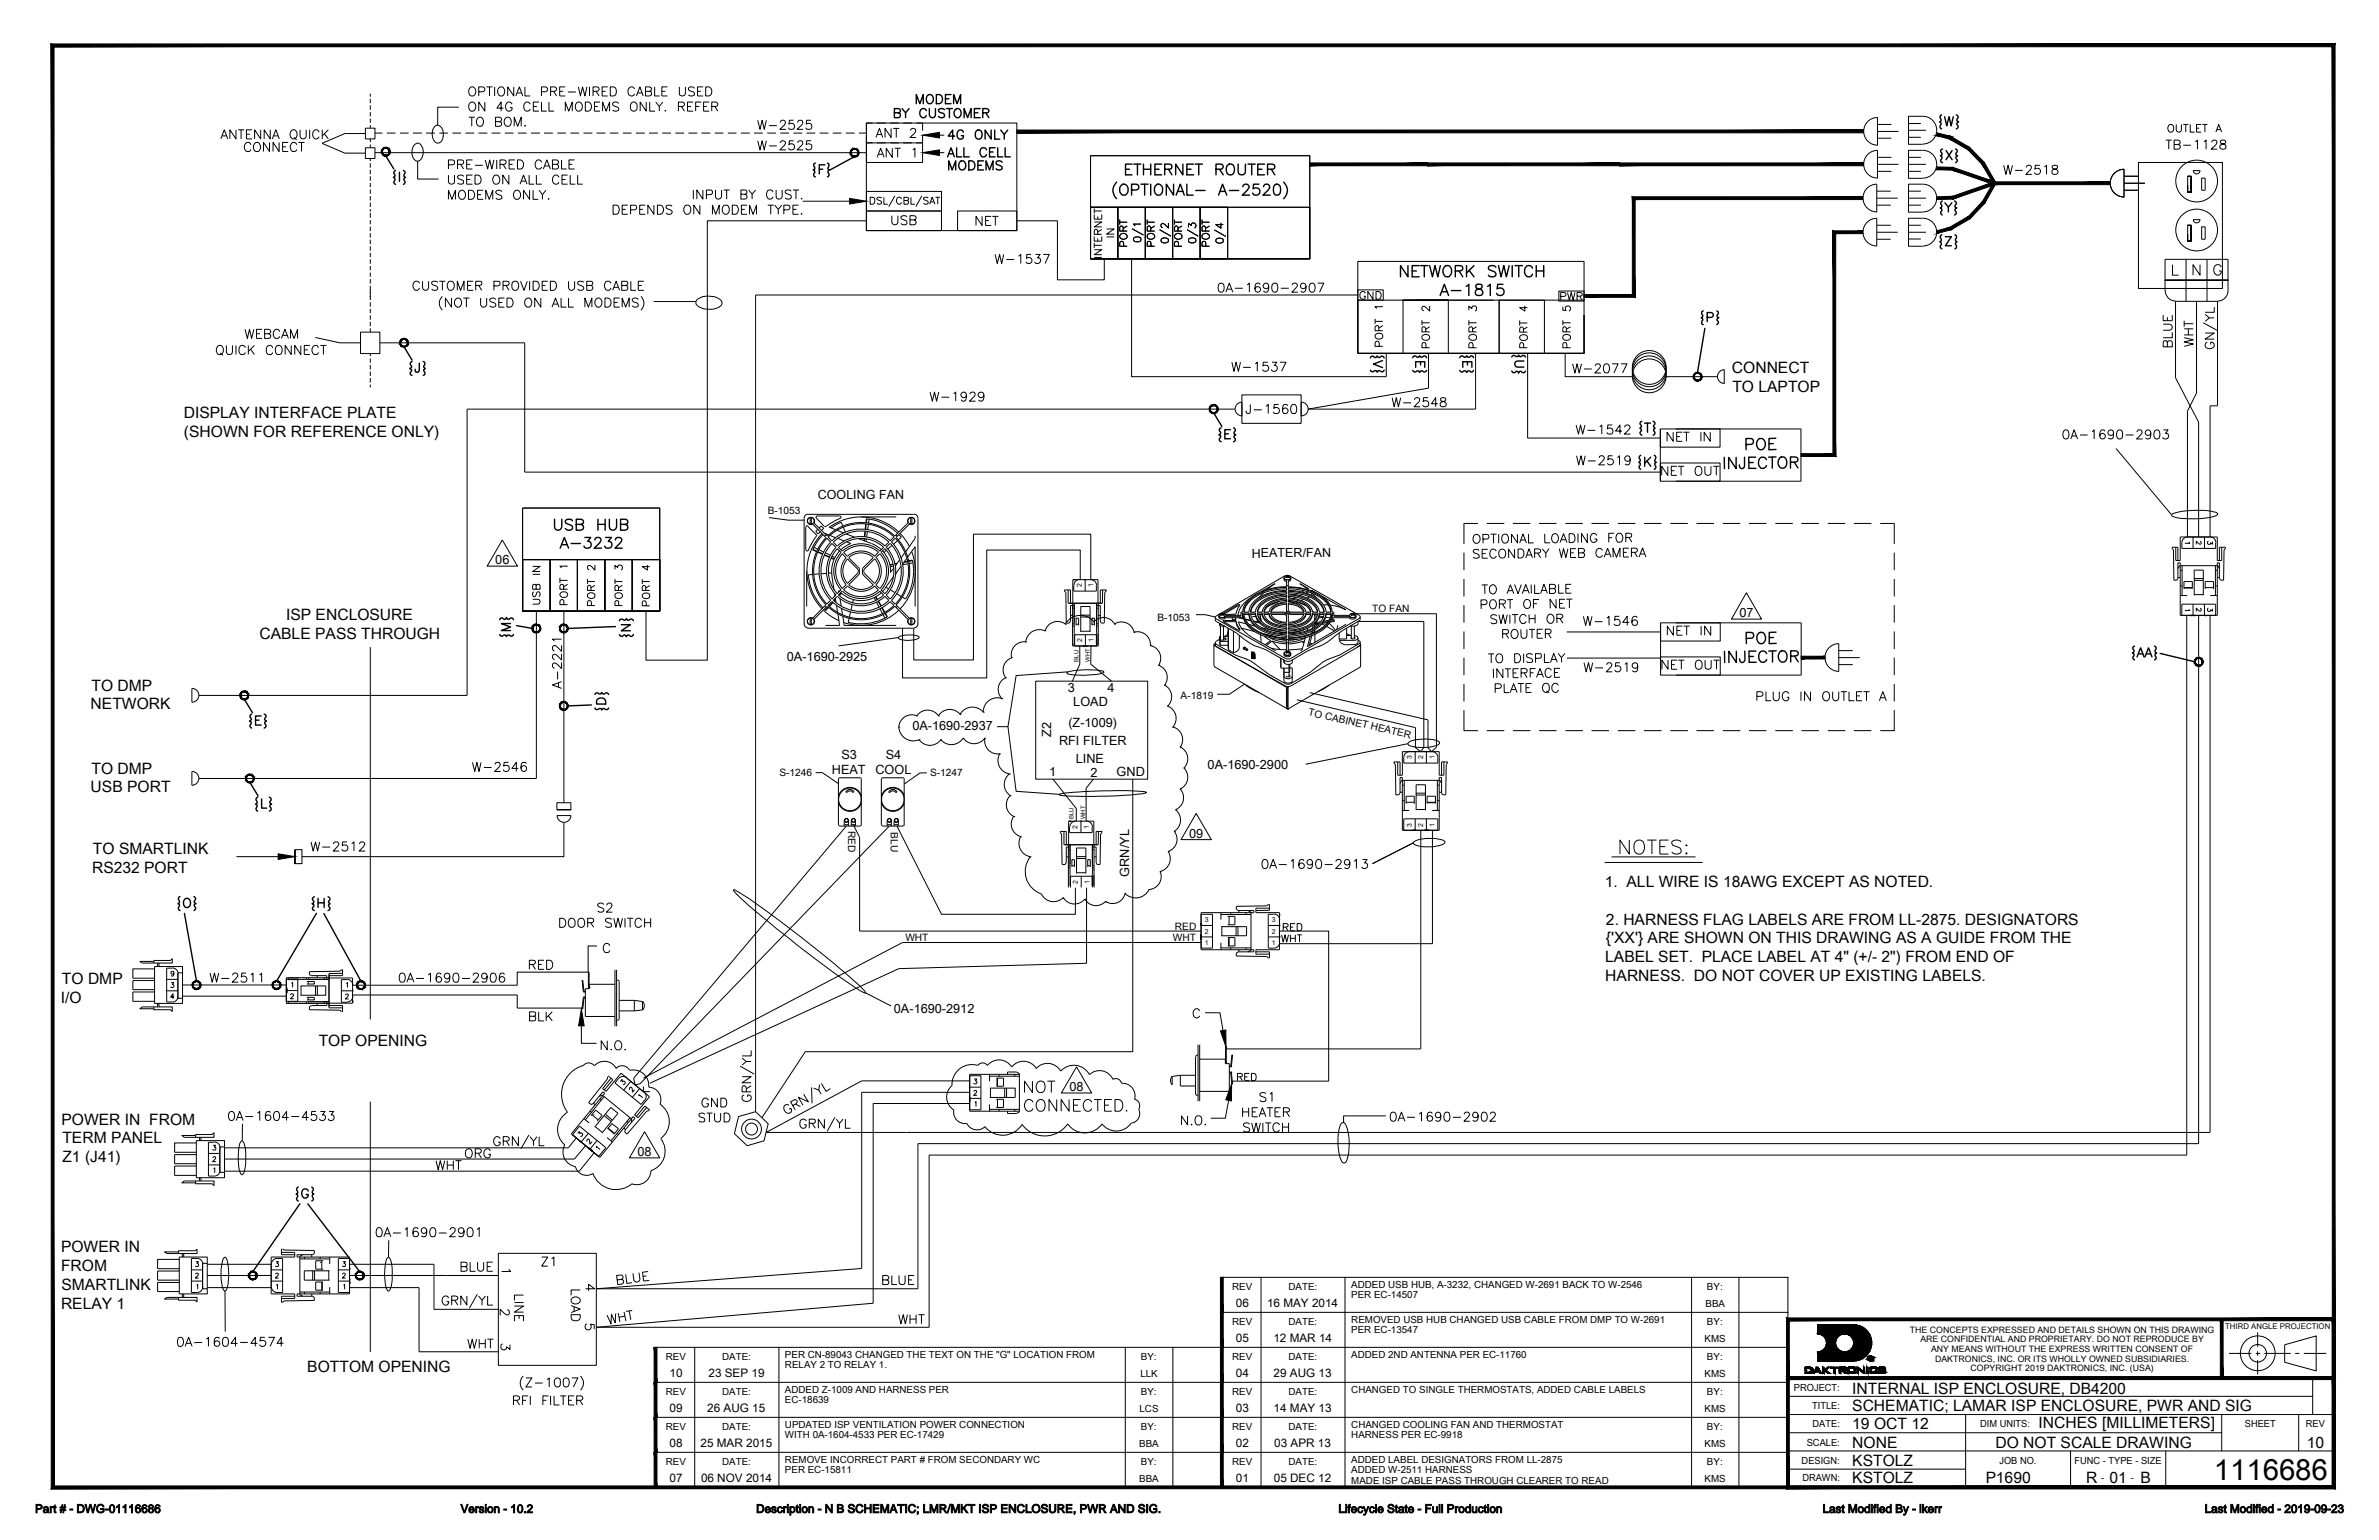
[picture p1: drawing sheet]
<svg xmlns="http://www.w3.org/2000/svg" width="432mm" height="279mm" viewBox="0 0 432 279" stroke-linecap="round" stroke-linejoin="round" font-family="sans-serif">
<defs><g id="words">
<g font-size="5.7">
<text x="292.8" y="156.3">NOTES:</text>
<text x="109" y="241.3">WHT</text>
</g>
<text font-size="5.3" x="401.8" y="268.4">1116686</text>
<g font-size="4.9">
<text x="165.1" y="20.1">MODEM</text>
<text x="136.2" y="28.6">W-2525</text>
<text x="136.2" y="24.7">W-2525</text>
<text x="170.7" y="26.5">4G ONLY</text>
<text x="171.1" y="32.1">MODEMS</text>
<text x="362.3" y="32.8">W-2518</text>
<text x="160.5" y="42">USB</text>
<text x="179.6" y="49">W-1537</text>
<text x="219.8" y="54.3">0A-1690-2907</text>
<text x="43.4" y="62.8">WEBCAM</text>
<text x="395.1" y="64.2" transform="rotate(-90 395.1 64.2)">BLUE</text>
<text x="399" y="64.2" transform="rotate(-90 399 64.2)">WHT</text>
<text x="167.6" y="74.1">W-1929</text>
<text x="225.1" y="76.2">J-1560</text>
<text x="251.5" y="75.1">W-2548</text>
<text x="284.7" y="80.1">W-1542</text>
<text x="285" y="85.7">W-2519</text>
<text x="300.2" y="87.5">NET OUT</text>
<text x="286.1" y="114.7">W-1546</text>
<text x="286.5" y="123.1">W-2519</text>
<text x="300.6" y="122.8">NET OUT</text>
<text x="55.4" y="155.6">W-2512</text>
<text x="227.9" y="158.8">0A-1690-2913</text>
<text x="37" y="179.6">W-2511</text>
<text x="71.3" y="179.6">0A-1690-2906</text>
<text x="94.9" y="177.1">RED</text>
<text x="94.9" y="186.6">BLK</text>
<text x="40.2" y="204.6">0A-1604-4533</text>
<text x="251.2" y="204.6">0A-1690-2902</text>
<text x="78" y="213.4">WHT</text>
<text x="83.3" y="211.3">ORG</text>
<text x="97" y="231.1">Z1</text>
<text x="159.1" y="234.2">BLUE</text>
<text x="31" y="245.5">0A-1604-4574</text>
<text x="83.6" y="245.9">WHT</text>
<text x="106.2" y="240.9" transform="rotate(-90 106.2 240.9)">LOAD</text>
</g>
<g font-size="4.4">
<text x="43" y="28.6">CONNECT</text>
<text x="157.7" y="26.1">ANT 2</text>
<text x="158" y="29.6">ANT 1</text>
<text x="391.9" y="28.2">TB-1128</text>
<text x="176" y="42">NET</text>
<text x="245.5" y="55.4">GND</text>
<text x="282.2" y="55.7">PWR</text>
<text x="251.9" y="64.2" transform="rotate(-90 251.9 64.2)">PORT 1</text>
<text x="260.3" y="64.2" transform="rotate(-90 260.3 64.2)">PORT 2</text>
<text x="268.8" y="64.2" transform="rotate(-90 268.8 64.2)">PORT 3</text>
<text x="278" y="64.2" transform="rotate(-90 278 64.2)">PORT 4</text>
<text x="286.1" y="64.2" transform="rotate(-90 286.1 64.2)">PORT 5</text>
<text x="222.2" y="68.4">W-1537</text>
<text x="284.3" y="68.8">W-2077</text>
<text x="301.3" y="81.1">NET IN</text>
<text x="373.2" y="80.8">0A-1690-2903</text>
<text x="113.9" y="111.1" transform="rotate(-90 113.9 111.1)">PORT 3</text>
<text x="102.7" y="126.3" transform="rotate(-90 102.7 126.3)">A-2221</text>
<text x="84.7" y="141.1">W-2546</text>
<text x="231.4" y="172.2">WHT</text>
<text x="231.8" y="170">RED</text>
<text x="82.5" y="231.8">BLUE</text>
<text x="161.9" y="241.3">WHT</text>
</g>
<g font-size="4">
<text x="98.8" y="110.8" transform="rotate(-90 98.8 110.8)">USB IN</text>
<text x="223.3" y="197.2">RED</text>
<text x="89.6" y="239.9">2</text>
<text x="105.1" y="235.3">4</text>
<text x="105.1" y="242.4">5</text>
<text x="89.6" y="246.2">3</text>
</g>
<g font-size="3.5">
<text x="399.3" y="112.2">3</text>
<text x="29.6" y="178.2">9</text>
<text x="29.6" y="182.4">4</text>
<text x="51.5" y="182.4">2</text>
<text x="61.4" y="182.4">2</text>
<text x="111.5" y="197.9">3</text>
<text x="112.9" y="199.3">2</text>
<text x="114.7" y="200.4">1</text>
</g>
<g font-size="3.1">
<text x="395.5" y="99.8">1</text>
<text x="397.6" y="99.8">2</text>
<text x="399.3" y="99.8">3</text>
<text x="90" y="231.8">1</text>
</g>
<g font-size="2.8">
<text x="314.4" y="67.6">CONNECT</text>
<text x="314.4" y="71">TO LAPTOP</text>
<text x="33.3" y="75.8">DISPLAY INTERFACE PLATE</text>
<text x="33.4" y="79.3">(SHOWN FOR REFERENCE ONLY)</text>
<text x="51.9" y="112.5">ISP ENCLOSURE</text>
<text x="47.1" y="115.9">CABLE PASS THROUGH</text>
<text x="16.6" y="125.3">TO DMP</text>
<text x="16.5" y="128.7">NETWORK</text>
<text x="16.5" y="143.8">USB PORT</text>
<text x="16.6" y="140.3">TO DMP</text>
<text x="16.9" y="155">TO SMARTLINK</text>
<text x="16.7" y="158.4">RS232 PORT</text>
<text x="291.3" y="160.9">1. ALL WIRE IS 18AWG EXCEPT AS NOTED.</text>
<text x="291.5" y="167.7">2. HARNESS FLAG LABELS ARE FROM LL-2875. DESIGNATORS</text>
<text x="291.5" y="171.2">{'XX'} ARE SHOWN ON THIS DRAWING AS A GUIDE FROM THE</text>
<text x="11.2" y="178.5">TO DMP</text>
<text x="291.4" y="174.6">LABEL SET. PLACE LABEL AT 4&quot; (+/- 2&quot;) FROM END OF</text>
<text x="291.4" y="178">HARNESS. DO NOT COVER UP EXISTING LABELS.</text>
<text x="11" y="182">I/O</text>
<text x="57.9" y="189.7">TOP OPENING</text>
<text x="11.2" y="204.1">POWER IN FROM</text>
<text x="11.3" y="207.4">TERM PANEL</text>
<text x="11.3" y="210.8">Z1 (J41)</text>
<text x="11.1" y="227.2">POWER IN</text>
<text x="11.1" y="230.6">FROM</text>
<text x="11.1" y="237.5">RELAY 1</text>
<text x="11.2" y="234">SMARTLINK</text>
<text x="55.8" y="249">BOTTOM OPENING</text>
<text x="336.2" y="252.8">INTERNAL ISP ENCLOSURE, DB4200</text>
<text x="336.2" y="256">SCHEMATIC; LAMAR ISP ENCLOSURE, PWR AND SIG</text>
<text x="336.2" y="259.3">19 OCT 12</text>
<text x="336.2" y="262.7">NONE</text>
<text x="362.2" y="262.7">DO NOT SCALE DRAWING</text>
<text x="370" y="259.1">INCHES [MILLIMETERS]</text>
<text x="418.7" y="262.7">10</text>
<text x="336.2" y="269.1">KSTOLZ</text>
<text x="336.2" y="266">KSTOLZ</text>
<text x="360.4" y="269.1">P1690</text>
<text x="378.7" y="269.1">R</text>
<text x="382.9" y="269.1">01</text>
<text x="388.5" y="269.1">B</text>
</g>
<text font-size="2.6" x="395.5" y="111.8">1</text>
<g font-size="2.3">
<text x="148.4" y="90.6">COOLING FAN</text>
<text x="227.2" y="101.1" transform="rotate(-1 227.2 101.1)">HEATER/FAN</text>
<text x="89.9" y="102.3">06</text>
<text x="315.7" y="111.9">07</text>
<text x="142.8" y="119.9">0A-1690-2925</text>
<text x="193.8" y="125.5">3</text>
<text x="201" y="125.6">4</text>
<text x="193.9" y="131.9">(Z-1009)</text>
<text x="194.8" y="128.2">LOAD</text>
<text x="152.7" y="137.7">S3</text>
<text x="160.8" y="137.7">S4</text>
<text x="165.6" y="132.4">0A-1690-2937</text>
<text x="190.8" y="133.7" transform="rotate(-90 190.8 133.7)">Z2</text>
<text x="192.2" y="135.1">RFI FILTER</text>
<text x="151" y="140.4">HEAT</text>
<text x="158.9" y="140.5">COOL</text>
<text x="190.4" y="140.8">1</text>
<text x="195.3" y="138.4">LINE</text>
<text x="197.9" y="141">2</text>
<text x="202.7" y="140.8">GND</text>
<text x="219.2" y="139.6">0A-1690-2900</text>
<text x="215.8" y="151.9">09</text>
<text x="204.9" y="159.1" transform="rotate(-90 204.9 159.1)">GRN/YL</text>
<text x="162.2" y="183.8">0A-1690-2912</text>
<text x="194.1" y="197.9">08</text>
<text x="115.7" y="209.7">08</text>
</g>
<g font-size="2.1">
<text x="224.3" y="237">06</text>
<text x="230" y="237">16 MAY 2014</text>
<text x="224.3" y="243.4">05</text>
<text x="231.1" y="243.4">12 MAR 14</text>
<text x="121.5" y="249.7">10</text>
<text x="128.6" y="249.7">23 SEP 19</text>
<text x="224.3" y="249.7">04</text>
<text x="231.2" y="249.7">29 AUG 13</text>
<text x="121.5" y="256.1">09</text>
<text x="128.4" y="256.1">26 AUG 15</text>
<text x="224.3" y="256.1">03</text>
<text x="231.2" y="256.1">14 MAY 13</text>
<text x="121.5" y="262.4">08</text>
<text x="127.2" y="262.4">25 MAR 2015</text>
<text x="224.3" y="262.4">02</text>
<text x="231.3" y="262.4">03 APR 13</text>
<text x="121.5" y="268.8">07</text>
<text x="127.2" y="268.8">06 NOV 2014</text>
<text x="224.3" y="268.8">01</text>
<text x="231.2" y="268.8">05 DEC 12</text>
<text x="6.3" y="274.5">Part # - DWG-01116686</text>
<text x="83.6" y="274.5">Version - 10.2</text>
<text x="137.2" y="274.5">Description - N B SCHEMATIC; LMR/MKT ISP ENCLOSURE, PWR AND SIG.</text>
<text x="242.9" y="274.5">Lifecycle State - Full Production</text>
<text x="330.8" y="274.5">Last Modified By - lkerr</text>
<text x="400.2" y="274.5">Last Modified - 2019-09-23</text>
</g>
<g font-size="1.8">
<text x="139.3" y="93.3">B-1053</text>
<text x="210.1" y="112.6">B-1053</text>
<text x="249.1" y="111">TO FAN</text>
<text x="214.3" y="126.8">A-1819</text>
<text x="237.4" y="129.8" transform="rotate(13 237.4 129.8)">TO CABINET HEATER</text>
<text x="141.5" y="140.7">S-1246</text>
<text x="168.8" y="140.8">S-1247</text>
<text x="154" y="150.8" transform="rotate(90 154 150.8)">RED</text>
<text x="161.7" y="151" transform="rotate(90 161.7 151)">BLU</text>
<text x="164.3" y="170.7">WHT</text>
<text x="212.9" y="170.7">WHT</text>
<text x="213.3" y="168.7">RED</text>
<text x="245.3" y="233.7">ADDED USB HUB, A-3232, CHANGED W-2691 BACK TO W-2546</text>
<text x="223.6" y="234">REV</text>
<text x="233.9" y="234">DATE:</text>
<text x="245.3" y="235.6">PER EC-14507</text>
<text x="309.6" y="237">BBA</text>
<text x="309.8" y="234">BY:</text>
<text x="223.6" y="240.4">REV</text>
<text x="233.9" y="240.4">DATE:</text>
<text x="245.3" y="240">REMOVED USB HUB CHANGED USB CABLE FROM DMP TO W-2691</text>
<text x="245.3" y="241.9">PER EC-13547</text>
<text x="309.4" y="243.4">KMS</text>
<text x="309.8" y="240.4">BY:</text>
<text x="120.8" y="246.7">REV</text>
<text x="131.1" y="246.7">DATE:</text>
<text x="142.5" y="246.4">PER CN-89043 CHANGED THE TEXT ON THE &quot;G&quot; LOCATION FROM</text>
<text x="142.5" y="248.3">RELAY 2 TO RELAY 1.</text>
<text x="207" y="249.7">LLK</text>
<text x="207.1" y="246.7">BY:</text>
<text x="223.6" y="246.7">REV</text>
<text x="233.9" y="246.7">DATE:</text>
<text x="245.3" y="246.4">ADDED 2ND ANTENNA PER EC-11760</text>
<text x="309.4" y="249.7">KMS</text>
<text x="309.8" y="246.7">BY:</text>
<text x="120.8" y="253.1">REV</text>
<text x="131.1" y="253.1">DATE:</text>
<text x="142.5" y="252.7">ADDED Z-1009 AND HARNESS PER</text>
<text x="142.5" y="254.6">EC-18639</text>
<text x="206.8" y="256.1">LCS</text>
<text x="207.1" y="253.1">BY:</text>
<text x="223.6" y="253.1">REV</text>
<text x="233.9" y="253.1">DATE:</text>
<text x="245.3" y="252.7">CHANGED TO SINGLE THERMOSTATS, ADDED CABLE LABELS</text>
<text x="309.4" y="256.1">KMS</text>
<text x="309.8" y="253.1">BY:</text>
<text x="325.6" y="252.4">PROJECT:</text>
<text x="328.9" y="255.6">TITLE:</text>
<text x="120.8" y="259.4">REV</text>
<text x="131.1" y="259.4">DATE:</text>
<text x="142.5" y="259.1">UPDATED ISP VENTILATION POWER CONNECTION</text>
<text x="142.5" y="261">WITH 0A-1604-4533 PER EC-17429</text>
<text x="206.8" y="262.4">BBA</text>
<text x="207.1" y="259.4">BY:</text>
<text x="223.6" y="259.4">REV</text>
<text x="233.9" y="259.4">DATE:</text>
<text x="245.3" y="259.1">CHANGED COOLING FAN AND THERMOSTAT</text>
<text x="245.3" y="261">HARNESS PER EC-9918</text>
<text x="309.4" y="262.4">KMS</text>
<text x="309.8" y="259.4">BY:</text>
<text x="327.9" y="262.4">SCALE:</text>
<text x="329" y="258.9">DATE:</text>
<text x="359.4" y="258.9">DIM UNITS:</text>
<text x="407.4" y="258.9">SHEET</text>
<text x="418.5" y="258.9">REV</text>
<text x="120.8" y="265.8">REV</text>
<text x="131.1" y="265.8">DATE:</text>
<text x="142.5" y="265.4">REMOVE INCORRECT PART # FROM SECONDARY WC</text>
<text x="142.5" y="267.3">PER EC-15811</text>
<text x="206.8" y="268.8">BBA</text>
<text x="207.1" y="265.8">BY:</text>
<text x="223.6" y="265.8">REV</text>
<text x="233.9" y="265.8">DATE:</text>
<text x="245.3" y="265.4">ADDED LABEL DESIGNATORS FROM LL-2875</text>
<text x="245.3" y="267.3">ADDED W-2511 HARNESS</text>
<text x="245.3" y="269.2">MADE ISP CABLE PASS THROUGH CLEARER TO READ</text>
<text x="309.4" y="268.8">KMS</text>
<text x="309.8" y="265.8">BY:</text>
<text x="327" y="265.7">DESIGN:</text>
<text x="327.1" y="268.7">DRAWN:</text>
<text x="362.9" y="265.7">JOB NO.</text>
<text x="376.5" y="265.7">FUNC - TYPE - SIZE</text>
<text x="381.4" y="268.7">-</text>
<text x="386.7" y="268.7">-</text>
</g>
<g font-size="1.6">
<text x="346.7" y="241.8">THE CONCEPTS EXPRESSED AND DETAILS SHOWN ON THIS DRAWING</text>
<text x="348.6" y="243.6">ARE CONFIDENTIAL AND PROPRIETARY. DO NOT REPRODUCE BY</text>
<text x="350.5" y="245.3">ANY MEANS WITHOUT THE EXPRESS WRITTEN CONSENT OF</text>
<text x="351.2" y="247">DAKTRONICS, INC. OR ITS WHOLLY OWNED SUBSIDIARIES.</text>
<text x="357.7" y="248.8">COPYRIGHT 2019 DAKTRONICS, INC. (USA)</text>
</g>
<text font-size="1.4" x="403.9" y="241.2">THIRD ANGLE PROJECTION</text>
<g font-size="1.2">
<text x="196.3" y="106.6" transform="rotate(-90 196.3 106.6)">2</text>
<text x="198.4" y="106.6" transform="rotate(-90 198.4 106.6)">1</text>
<text x="196.4" y="116.5" transform="rotate(-90 196.4 116.5)">2</text>
<text x="198.5" y="116.5" transform="rotate(-90 198.5 116.5)">1</text>
<text x="256.3" y="137.8" transform="rotate(-90 256.3 137.8)">3</text>
<text x="258.3" y="137.8" transform="rotate(-90 258.3 137.8)">2</text>
<text x="260.4" y="137.8" transform="rotate(-90 260.4 137.8)">1</text>
<text x="256.3" y="150" transform="rotate(-90 256.3 150)">3</text>
<text x="258.3" y="150" transform="rotate(-90 258.3 150)">2</text>
<text x="260.4" y="150" transform="rotate(-90 260.4 150)">1</text>
<text x="195.6" y="150.4" transform="rotate(-90 195.6 150.4)">2</text>
<text x="197.6" y="150.4" transform="rotate(-90 197.6 150.4)">1</text>
<text x="195.7" y="160.3" transform="rotate(-90 195.7 160.3)">2</text>
<text x="197.7" y="160.3" transform="rotate(-90 197.7 160.3)">1</text>
<text x="218.7" y="167.3">3</text>
<text x="230.9" y="167.3">3</text>
<text x="218.7" y="171.5">1</text>
<text x="218.7" y="169.4">2</text>
<text x="230.9" y="171.5">1</text>
<text x="230.9" y="169.4">2</text>
</g>
<g font-size="1.1">
<text x="195.8" y="120.1" transform="rotate(-90 195.8 120.1)">BLU</text>
<text x="197.8" y="120.1" transform="rotate(-90 197.8 120.1)">WHT</text>
<text x="194.8" y="148.6" transform="rotate(-90 194.8 148.6)">BLU</text>
<text x="197" y="148.6" transform="rotate(-90 197 148.6)">WHT</text>
</g>
<text font-size=".3" x="9.6" y="8.2">BH</text>
</g></defs>
<!-- layer: BORDER -->
<g fill="none" stroke="#000" stroke-width=".18">
<path d="M91.2 98l2.7 4.7h-5.5zM317 107.5l2.7 4.8h-5.4zM217.1 147.6l2.8 4.7h-5.5zM195.4 193.6l2.7 4.7h-5.5zM117 205.3l2.7 4.8h-5.5zM221.8 231.7h102.7v38.1v-19.8h99.1M221.8 238.1h102.7M228.9 231.7v38.1M244.1 231.7v38.1M307 231.7v38.1M315.6 231.7v38.1M119 257.1h205.5"/>
<path d="M126.1 257.1v12.7M141.4 257.1v12.7M204.2 257.1v12.7M212.9 257.1v12.7M221.8 250.8h102.7M221.8 244.4h102.7M221.8 257.1v12.7M324.5 253.3h95.3M324.5 256.6h99.1M324.5 259.9h78.8M327.6 248a1.43 1.43 0 0 1 1.3 .2 .59 .59 0 0 1 .1 .7 .59 .59 0 0 1-.7 .3h-.7zM327.9 248.3h.5a.37 .37 0 0 1 .4 .4 .37 .37 0 0 1-.5 .3h-.4z"/>
<path d="M329.7 248h.3l.7 1.2h-.4l-.1-.3h-.7l-.2 .3h-.3zM329.8 248.3l.3 .4h-.5zM329.9 245.3v1.6h6.6M329.9 242a1.63 1.63 0 0 1 1.6 1.6 1.63 1.63 0 0 1-1.6 1.7M330.8 248h.3v.5l.7-.5h.3l-.7 .6 .8 .6h-.4l-.7-.5v.5h-.3zM332.3 248h1.3v.3h-.5v.9h-.3v-.9h-.5zM333.8 248h1.2l.1 .2v.4l-.4 .2 .5 .4h-.4l-.4-.4h-.3v.4h-.3zM334.1 248.3h.7v.3h-.7zM335.4 248.1h1.3l.1 1h-1.4zM335.6 248.3h.9v.7h-.9zM336.5 240.4h-6.6v1.6M336.5 240.3a3.3 3.3 0 0 1 3.3 3.3 3.3 3.3 0 0 1-3.3 3.3"/>
<path d="M337.1 248h.2l.9 .8v-.8h.2v1.2h-.1l-1-.8v.8h-.2zM338.8 248h.3v1.2h-.3zM339.4 246.2l.4 .1-.2 .2 .2 .2-.3-.2-.1 .2zM339.5 248.1h1.1l.1 .3-.3 .1v-.2h-.7v.7h.7v-.3l.3 .1v.3h-1.2zM339.5 246.3h.2v.1h-.2zM341 248.1l1-.1 .2 .3h-1v.2h.8a.34 .34 0 0 1 .3 .3 .34 .34 0 0 1-.3 .4l-1-.1-.1-.2 1.1 .1v-.3h-.7a.36 .36 0 0 1-.4-.2 .36 .36 0 0 1 .1-.4zM356.8 256.6v13.2M403.3 256.6v6.6M404.6 245.5h4M409.4 245.5h.8M409.8 241.7v2.7M409.8 245.2v.8"/>
<path d="M409.8 246.8v2.6M411 245.5h4.8M414.7 244l5.7-1.6v6.3l-5.7-1.5zM416.6 245.5h.8M417.2 256.6v6.6M418.2 245.5h4M419.8 250v6.6M119 263.5h205.5M324.5 263.2h99.1M324.5 266.5h32.3M375.8 263.2v6.6M393.1 263.2v6.6"/>
<circle cx="334.8" cy="243.6" r="1.63"/>
<circle cx="339.6" cy="246.5" r=".44"/>
<circle cx="339.6" cy="246.5" r=".36"/>
<circle cx="409.8" cy="245.5" r="3.2"/>
<circle cx="409.8" cy="245.5" r="1.59"/>
</g>
<g fill="#000" stroke="#000" stroke-width=".18">
<path d="M328.4 249h.6zM328.7 248.8h.3zM334.8 248.3h.3zM334.8 248.6h.3zM339.2 246.2h.1zM339.5 248.1h1.1zM339.6 246.3h.1zM339.6 246.3h.2zM340.4 248.4h.2zM341.2 248.7h1.1zM342 248.3h.2z"/>
<path d="M221.5 238.1l.5 6.3v-6.3zM221.5 238.1l.5 6.3h-.5z"/>
<path d="M221.5 231.7l.5 6.4v-6.4zM221.5 231.7l.5 6.4h-.5z"/>
<path d="M324.3 239.1l.5 .5 99-.5zM324.8 239.6l99-.5-.5 .5zM423.8 239.1l-.5 .5 .5 10.7zM423.3 239.6l.5 10.7-.5-.5zM324.3 250.3h99.5l-.5-.5zM324.3 250.3l.5-.5h98.5zM324.3 239.1v11.2l.5-.5zM324.3 239.1l.5 .5v10.2z"/>
<path d="M403 239.4l.5 10.6v-10.6zM403 239.4l.5 10.6h-.5z"/>
<path d="M118.7 257.1l.5 6.4v-6.4zM118.7 257.1l.5 6.4h-.5z"/>
<path d="M221.5 257.1l.5 6.4v-6.4zM221.5 257.1l.5 6.4h-.5z"/>
<path d="M221.5 250.8l.5 6.3v-6.3zM221.5 250.8l.5 6.3h-.5z"/>
<path d="M221.5 244.4l.5 6.4v-6.4zM221.5 244.4l.5 6.4h-.5z"/>
<path d="M327.6 248.6h.3zM327.6 248.6h.3z"/>
<path d="M327.6 248.3l.3 .3v-.3zM327.6 248.3l.3 .3h-.3z"/>
<path d="M327.6 248.6l.3 .4v-.4zM327.6 248.6l.3 .4h-.3z"/>
<path d="M328.3 249h.7zM328.3 249h.7z"/>
<path d="M327.6 249.2h.7zM327.6 249.2h.8z"/>
<path d="M327.6 248h.9zM327.6 248h.9z"/>
<path d="M328.5 248.9h.5zM328.5 248.9h.5zM328.5 248.9h.5z"/>
<path d="M327.6 248h1zM327.6 248h1z"/>
<path d="M327.6 248l1.1 .1zM327.6 248l1.1 .1z"/>
<path d="M327.6 249.1h1zM327.6 249.1h1.1z"/>
<path d="M327.6 249.1h1zM327.6 249.1l.8 .1z"/>
<path d="M327.6 248.1h1.1zM327.6 248.1h1.1z"/>
<path d="M328.7 248.3h.3zM328.7 248.3h.3z"/>
<path d="M327.6 248.1l1.2 .1zM327.6 248.1l1.2 .1z"/>
<path d="M327.6 249.1h1.1zM327.6 249.1h1.1z"/>
<path d="M328.8 248.5h.2zM328.8 248.5h.2z"/>
<path d="M328.8 248.6h.2zM328.8 248.6h.2z"/>
<path d="M327.6 248.2h1.3zM327.6 248.2h1.3z"/>
<path d="M327.6 249.1h1.2zM327.6 249.1h1.1z"/>
<path d="M327.6 248.2l1.3 .1zM327.6 248.2l1.3 .1z"/>
<path d="M327.6 249h1.3zM327.6 249l1.2 .1z"/>
<path d="M328.4 248.3h.6zM328.4 248.3h.6zM327.6 248.3h1.4zM327.6 248.3h1.4z"/>
<path d="M328.4 248.3h.6zM328.4 248.3h.6z"/>
<path d="M328.5 248.3h.5zM328.5 248.3h.5z"/>
<path d="M328.5 248.3h.5zM328.5 248.3h.5z"/>
<path d="M328.6 248.3h.4zM328.6 248.3h.4z"/>
<path d="M328.6 248.3h.4zM328.6 248.3h.4z"/>
<path d="M328.5 248.9l.5 .1zM328.4 249h.6zM328.3 249h.7z"/>
<path d="M327.6 249h1.4zM327.6 249h1.3z"/>
<path d="M328.7 248.3h.3zM328.7 248.3h.3zM328.7 248.3h.3zM328.7 248.3h.3z"/>
<path d="M328.7 248.3l.3 .1zM328.7 248.3l.3 .1z"/>
<path d="M328.7 248.4h.3zM328.7 248.4h.3zM328.7 248.4h.3zM328.7 248.4h.3z"/>
<path d="M328.7 248.8l.3 .1zM328.7 248.8l.3 .1zM328.7 248.9h.3zM328.7 248.9h.3z"/>
<path d="M328.7 248.9h.3zM328.6 248.9h.4z"/>
<path d="M328.6 248.9h.4zM328.5 248.9h.5zM328.5 248.9h.5z"/>
<path d="M328.7 248.4l.3 .1zM328.7 248.4l.3 .1z"/>
<path d="M328.7 248.5h.3zM328.7 248.5h.3z"/>
<path d="M328.8 248.5l.2 .1zM328.8 248.5l.2 .1z"/>
<path d="M328.8 248.6l.2 .1zM328.8 248.6l.2 .1z"/>
<path d="M328.8 248.7h.2zM328.8 248.7h.2z"/>
<path d="M328.8 248.7h.2zM328.7 248.7h.3z"/>
<path d="M328.7 248.7l.3 .1zM328.7 248.7l.3 .1z"/>
<path d="M328.7 248.8h.3zM328.7 248.8h.3zM328.7 248.8h.3z"/>
<path d="M328.7 248.8h.3zM328.7 248.8h.3z"/>
<path d="M329.2 248.9l.1 .3 .2-.3zM329.2 248.9l.1 .3h-.3z"/>
<path d="M329.6 248.3h.2zM329.6 248.3h.2z"/>
<path d="M329.8 248.3h.3zM329.8 248.3h.3z"/>
<path d="M329.6 248.3v.4l.2-.4zM329.6 248.3v.4h-.3z"/>
<path d="M329.7 248l.4 .3-.1-.3zM329.7 248l.4 .3h-.5z"/>
<path d="M329.8 248.3l.6 .4-.3-.4zM329.8 248.3l.6 .4h-.3z"/>
<path d="M329.3 248.7l1.2 .2-.1-.2zM329.3 248.7l1.2 .2h-1.3z"/>
<path d="M330.2 248.9l.5 .3-.2-.3zM330.2 248.9l.5 .3h-.4z"/>
<path d="M330.8 248.7h.3zM330.8 248.7h.3z"/>
<path d="M330.8 248l.3 .5v-.5zM330.8 248l.3 .5h-.3z"/>
<path d="M331.1 248.7h.4zM331.1 248.7h.4z"/>
<path d="M330.8 248.7l.3 .5v-.5zM330.8 248.7l.3 .5h-.3z"/>
<path d="M330.8 248.6l.7 .1-.1-.1zM330.8 248.6l.7 .1h-.7z"/>
<path d="M330.8 248.5h.7zM330.8 248.5l.6 .1z"/>
<path d="M331.1 248.7l1.1 .5-.7-.5zM331.1 248.7l1.1 .5h-.4z"/>
<path d="M331.8 248l-.3 .5 .6-.5zM331.1 248.5l.7-.5-.3 .5z"/>
<path d="M332.8 248.3l.3 .9v-.9zM332.8 248.3l.3 .9h-.3z"/>
<path d="M331.5 243.5l1.6 .1v-.1zM331.5 243.5l1.6 .1h-1.6z"/>
<path d="M331.5 243.6l1.6 .2v-.2zM331.5 243.6l1.6 .2h-1.6z"/>
<path d="M331.5 243.8l1.7 .1-.1-.1zM331.5 243.8l1.7 .1h-1.7z"/>
<path d="M331.5 243.3l1.6 .2 .1-.2zM331.5 243.3l1.6 .2h-1.6z"/>
<path d="M331.5 243.9l1.7 .2v-.2zM331.5 243.9l1.7 .2h-1.7z"/>
<path d="M331.5 243.2l1.7 .1v-.1zM331.5 243.2l1.7 .1h-1.7z"/>
<path d="M331.5 244.1l1.8 .1-.1-.1zM331.5 244.1l1.8 .1h-1.9z"/>
<path d="M331.4 243l1.8 .2 .1-.2zM331.4 243l1.8 .2h-1.7z"/>
<path d="M331.4 244.2l1.9 .2v-.2zM331.4 244.2l1.9 .2h-2z"/>
<path d="M331.3 242.9l2 .1v-.1zM331.3 242.9l2 .1h-1.9z"/>
<path d="M331.3 244.4l2.1 .1-.1-.1zM331.3 244.4l2.1 .1h-2.2z"/>
<path d="M331.2 242.8l2.1 .1 .1-.1zM331.2 242.8l2.1 .1h-2z"/>
<path d="M331.2 244.5l2.3 .2-.1-.2zM331.2 244.5l2.3 .2h-2.3z"/>
<path d="M331.2 242.7l2.2 .1 .1-.1zM331.2 242.7l2.2 .1h-2.2z"/>
<path d="M331.2 244.7h2.4zM331.1 244.7h2.5z"/>
<path d="M331.1 242.5l2.4 .2 .1-.2zM331.1 242.5l2.4 .2h-2.3z"/>
<path d="M331.1 244.7l2.6 .2-.1-.2zM331.1 244.7l2.6 .2h-2.7z"/>
<path d="M332.3 248l1.3 .3v-.3zM332.3 248l1.3 .3h-1.3z"/>
<path d="M331 242.5h2.7zM331 242.5h2.6z"/>
<path d="M331 244.9l2.8 .1zM330.9 245h2.9z"/>
<path d="M330.9 242.3l2.8 .2 .1-.2zM330.9 242.3l2.8 .2h-2.7z"/>
<path d="M330.9 245h3.1zM330.7 245h3.3z"/>
<path d="M330.7 242.2h3.3zM330.7 242.2l3.1 .1z"/>
<path d="M330.7 245l3.4 .1zM330.6 245.1h3.5z"/>
<path d="M330.6 242.2h3.5zM330.6 242.2h3.4z"/>
<path d="M330.6 245.1l3.6 .1zM330.5 245.2h3.7z"/>
<path d="M333.8 248.3h.3zM333.8 248.3h.3z"/>
<path d="M333.8 248.3l.3 .3v-.3zM333.8 248.3l.3 .3h-.3z"/>
<path d="M333.8 248.8l.3 .4v-.4zM333.8 248.8l.3 .4h-.3z"/>
<path d="M330.5 242.1h3.7zM330.5 242.1l3.6 .1z"/>
<path d="M330.5 245.2h3.8zM330.3 245.2h4z"/>
<path d="M330.3 242.1h4zM330.3 242.1h3.9z"/>
<path d="M330.3 245.2l4.2 .1zM330.2 245.3h4.3z"/>
<path d="M330.2 242h4.3zM330.2 242l4.1 .1z"/>
<path d="M330.2 245.3h4.4zM329.9 245.3h4.7z"/>
<path d="M329.9 242h4.7zM329.9 242h4.6z"/>
<path d="M334.4 248.8l.8 .4-.5-.4zM334.4 248.8l.8 .4h-.4z"/>
<path d="M334.8 248.3h.3zM334.8 248.3h.3z"/>
<path d="M334.8 248.3h.3zM334.8 248.3h.3z"/>
<path d="M334.8 248.3h.3zM334.8 248.3h.3z"/>
<path d="M334.8 248.5h.3zM334.8 248.5h.3z"/>
<path d="M334.8 248.5h.3zM334.8 248.5h.3z"/>
<path d="M333.8 248.8h1zM333.8 248.8h1.1z"/>
<path d="M333.8 248h1.1zM333.8 248h1.1z"/>
<path d="M333.8 248h1.2zM333.8 248h1.2z"/>
<path d="M333.8 248l1.2 .1zM333.8 248l1.2 .1z"/>
<path d="M333.8 248.7h1.2zM333.8 248.7h1.2z"/>
<path d="M333.8 248.7h1.2zM333.8 248.7l1.1 .1z"/>
<path d="M333.8 248.1h1.3zM333.8 248.1h1.3z"/>
<path d="M333.8 248.1l1.3 .1zM333.8 248.1l1.3 .1z"/>
<path d="M333.8 248.7h1.3zM333.8 248.7h1.2z"/>
<path d="M333.8 248.2h1.3zM333.8 248.2h1.3z"/>
<path d="M333.8 248.2l1.3 .1zM333.8 248.2l1.3 .1z"/>
<path d="M334.7 248.3h.4zM334.7 248.3h.4zM334.8 248.3h.3z"/>
<path d="M334.8 248.3h.3zM334.8 248.3h.3z"/>
<path d="M334.8 248.3h.3zM334.8 248.3h.3z"/>
<path d="M334.8 248.3h.3zM334.8 248.3h.3z"/>
<path d="M334.8 248.3l.3 .1zM334.8 248.3l.3 .1z"/>
<path d="M334.8 248.4l.3 .1zM334.8 248.4l.3 .1z"/>
<path d="M334.8 248.5h.3zM334.8 248.5h.3z"/>
<path d="M334.8 248.5l.3 .1zM334.8 248.5l.3 .1z"/>
<path d="M334.8 248.6h.3zM334.8 248.6h.3zM334.8 248.6h.3zM334.8 248.6h.3z"/>
<path d="M334.8 248.6h.3zM334.8 248.6h.3zM334.7 248.6h.4z"/>
<path d="M333.8 248.6h1.3zM333.8 248.6h1.3z"/>
<path d="M333.8 248.6h1.3zM333.8 248.6h1.3z"/>
<path d="M333.8 248.6h1.3zM333.8 248.6l1.3 .1z"/>
<path d="M335.6 248h.9zM335.6 248h.9z"/>
<path d="M335.4 248.3h.2zM335.4 248.3h.2z"/>
<path d="M335.4 248.3l.2 .5v-.5zM335.4 248.3l.2 .5h-.2z"/>
<path d="M335.4 248.8l.2 .1zM335.4 248.8l.2 .1z"/>
<path d="M335.4 248.9l.2 .1zM335.4 248.9l.2 .1z"/>
<path d="M335.6 249.2h.9zM335.6 249.2h.9z"/>
<path d="M336.4 243.9h3.3zM336.4 243.9h3.3z"/>
<path d="M329.9 240.4h7.1zM329.9 240.4h7.1z"/>
<path d="M335.6 248h1zM335.5 248h1.1z"/>
<path d="M335.5 248l1.2 .1zM335.5 248l1.2 .1zM335.5 248.1h1.2zM335.5 248.1h1.2z"/>
<path d="M335.5 249.2h1.1zM335.5 249.2h1z"/>
<path d="M335.5 248.1h1.2zM335.4 248.1h1.3zM335.4 248.1h1.3zM335.4 248.1h1.3z"/>
<path d="M335.5 249.1h1.2zM335.5 249.1l1.1 .1z"/>
<path d="M335.4 248.1h1.3zM335.4 248.1h1.3zM335.4 248.1h1.3zM335.4 248.1h1.3z"/>
<path d="M335.4 248.1h1.4zM335.4 248.1h1.4zM335.4 248.1h1.4zM335.4 248.1h1.4z"/>
<path d="M335.4 249.1h1.3zM335.4 249.1h1.3zM335.4 249.1h1.3zM335.4 249.1h1.3z"/>
<path d="M335.4 249.1h1.3zM335.4 249.1h1.3zM335.5 249.1h1.2zM335.5 249.1h1.2z"/>
<path d="M335.4 248.1l1.4 .1zM335.4 248.1l1.4 .1zM335.4 248.2h1.4zM335.4 248.2h1.4z"/>
<path d="M335.4 248.2h1.4zM335.4 248.2h1.4zM335.4 248.2h1.4zM335.4 248.2h1.4z"/>
<path d="M335.4 248.2l1.4 .1zM335.4 248.2l1.4 .1z"/>
<path d="M335.4 249h1.4zM335.4 249h1.4zM335.4 249h1.4zM335.4 249h1.4z"/>
<path d="M335.4 249l1.4 .1zM335.4 249l1.4 .1zM335.4 249.1h1.4zM335.4 249.1h1.4z"/>
<path d="M335.4 249.1h1.4zM335.4 249.1h1.4zM335.4 249.1h1.4zM335.4 249.1h1.4z"/>
<path d="M335.4 249.1h1.4zM335.4 249.1h1.3zM335.4 249.1h1.3zM335.4 249.1h1.3z"/>
<path d="M336.5 248.3h.3zM336.5 248.3h.3z"/>
<path d="M336.5 248.3l.3 .1zM336.5 248.3l.3 .1z"/>
<path d="M336.5 248.4l.3 .5v-.5zM336.5 248.4l.3 .5h-.3z"/>
<path d="M336.5 248.9l.3 .1zM336.5 248.9l.3 .1z"/>
<path d="M329.9 240.4l7.7 .2-.6-.2zM329.9 240.4l7.7 .2h-7.7z"/>
<path d="M329.9 246.9h7.1zM329.9 246.9h6.6z"/>
<path d="M337.1 248.4h.2zM337.1 248.4h.2z"/>
<path d="M337.1 248l.6 .4zM337.1 248l.6 .4h-.6z"/>
<path d="M337.3 248.4h.4zM337.3 248.4h.4z"/>
<path d="M337.1 248.4l.2 .8v-.8zM337.1 248.4l.2 .8h-.2z"/>
<path d="M329.9 240.6l8.2 .2-.5-.2zM329.9 240.6l8.2 .2h-8.2z"/>
<path d="M329.9 246.7l7.1 .2 .6-.2zM329.9 246.7l7.1 .2h-7.1z"/>
<path d="M337.3 248.4l.9 .4-.5-.4zM337.3 248.4l.9 .4h-.4z"/>
<path d="M329.9 240.8l8.8 .4-.6-.4zM329.9 240.8l8.8 .4h-8.8z"/>
<path d="M329.9 246.4l7.7 .3 .5-.3zM329.9 246.4l7.7 .3h-7.7z"/>
<path d="M338.2 248l.2 .8v-.8zM338.2 248l.2 .8h-.2z"/>
<path d="M337.8 248.8l.6 .4v-.4zM337.8 248.8l.6 .4z"/>
<path d="M329.9 241.2l9.1 .5-.3-.5zM329.9 241.2l9.1 .5h-9.1z"/>
<path d="M329.9 246.1l8.2 .3 .6-.3zM329.9 246.1l8.2 .3h-8.2z"/>
<path d="M329.9 241.7l9.3 .3-.2-.3zM329.9 241.7l9.3 .3h-9.3z"/>
<path d="M329.9 245.6l8.8 .5 .3-.5zM329.9 245.6l8.8 .5h-8.8z"/>
<path d="M338.8 248l.3 1.2v-1.2zM338.8 248l.3 1.2h-.3z"/>
<path d="M339.1 246.4l.1 .1zM339.1 246.4l.1 .1z"/>
<path d="M339.1 246.5l.1 .1zM339.1 246.5l.1 .1z"/>
<path d="M339.1 246.6h.1zM339.1 246.6h.1z"/>
<path d="M339.2 246.2h.1zM339.2 246.2h.1z"/>
<path d="M339.1 246.3h.1zM339.1 246.3h.1z"/>
<path d="M339.1 246.3l.1 .1zM339.1 246.3l.1 .1z"/>
<path d="M339.1 246.6h.1zM339.1 246.6h.1z"/>
<path d="M339.1 246.6l.1 .1zM339.1 246.6l.1 .1z"/>
<path d="M339.1 246.7h.1zM339.1 246.7h.1z"/>
<path d="M339.2 246.8h.1zM339.2 246.8h.1z"/>
<path d="M329.9 242h9.3zM329.9 242h9.3z"/>
<path d="M334.9 242l4.4 .1zM334.9 242l4.4 .1z"/>
<path d="M329.9 245.3h9.3zM329.9 245.3h9.3z"/>
<path d="M329.9 245.3l9.1 .3 .2-.3zM329.9 245.3l9.1 .3h-9.1z"/>
<path d="M339.2 246.7l.1 .1zM339.2 246.7l.1 .1z"/>
<path d="M335.2 242.1l4.2 .1zM335.2 242.1l4.2 .1z"/>
<path d="M335.2 245.2h4.1zM334.9 245.3h4.3z"/>
<path d="M339.2 246.8h.2zM339.2 246.8h.2z"/>
<path d="M335.5 242.2h3.9zM335.5 242.2h3.9z"/>
<path d="M335.5 242.2l3.9 .1v-.1zM335.5 242.2l3.9 .1h-3.6z"/>
<path d="M335.5 245.1h3.9zM335.2 245.2h4.1z"/>
<path d="M339.2 246.1h.2zM339.2 246.1h.2z"/>
<path d="M339.2 246.1h.2zM339.2 246.1l.1 .1z"/>
<path d="M339.4 246.3h.3zM339.4 246.3h.3zM339.4 246.3h.3zM339.4 246.3h.3zM339.4 246.3h.3zM339.4 246.3h.3z"/>
<path d="M339.4 246.4h.3zM339.4 246.4h.3z"/>
<path d="M339.4 246.5h.2zM339.4 246.5h.2zM339.4 246.5h.2zM339.4 246.5h.2zM339.4 246.5h.2zM339.4 246.5h.3z"/>
<path d="M335.8 242.3l3.7 .2-.1-.2zM335.8 242.3l3.7 .2h-3.5z"/>
<path d="M335.8 245l3.6 .1v-.1zM335.5 245.1l.3-.1 3.6 .1zM335.5 245.1h3.9zM335.5 245.1h3.9z"/>
<path d="M339.4 249h1.3zM339.4 249h1.3zM339.4 249h1.3zM339.4 249h1.3z"/>
<path d="M339.2 246.8h.2zM339.2 246.8h.2z"/>
<path d="M339.2 246.1h.3zM339.2 246.1h.2z"/>
<path d="M339.2 246.8h.3zM339.2 246.8h.3z"/>
<path d="M339.2 246.8l.3 .1zM339.2 246.8l.3 .1z"/>
<path d="M339.4 246.3l.1 .1zM339.4 246.3l.1 .1z"/>
<path d="M339.4 246.4h.1zM339.4 246.4h.1z"/>
<path d="M339.4 246.5l.1 .2zM339.4 246.5l.1 .2z"/>
<path d="M336 242.5l3.6 .3-.1-.3zM336 242.5l3.6 .3h-3.4z"/>
<path d="M336 244.7l3.4 .3 .1-.3zM336 244.7l3.4 .3h-3.6z"/>
<path d="M339.3 246.1h.2zM339.2 246.1h.3z"/>
<path d="M336.2 242.8h3.4zM336.2 242.8h3.4z"/>
<path d="M336.2 242.8l3.4 .2v-.2zM336.2 242.8l3.4 .2h-3.3z"/>
<path d="M336.2 244.5h3.4zM336.2 244.5h3.4z"/>
<path d="M336.2 244.5l3.3 .2 .1-.2zM336.2 244.5l3.3 .2h-3.5z"/>
<path d="M339.5 246l.2 .1zM339.4 246.1h.3z"/>
<path d="M339.6 246.4h.1zM339.6 246.4h.2z"/>
<path d="M339.6 246.4h.1zM339.5 246.4h.2zM339.5 246.4h.2z"/>
<path d="M336.3 243l3.4 .3-.1-.3zM336.3 243l3.4 .3h-3.3zM336.4 243.3h3.3zM336.4 243.3h3.3z"/>
<path d="M336.3 244.2l3.3 .3v-.3zM336.3 244.2l3.3 .3h-3.4z"/>
<path d="M339.6 246.8h.2zM339.6 246.8h.2z"/>
<path d="M339.4 246.2h.2zM339.4 246.2h.2zM339.4 246.2h.2zM339.4 246.2h.2z"/>
<path d="M339.4 246.2l.3 .1zM339.4 246.2l.3 .1z"/>
<path d="M339.6 246.4h.1zM339.6 246.4h.1zM339.5 246.4h.2z"/>
<path d="M339.5 246.5l.3 .2zM339.5 246.5l.3 .2z"/>
<path d="M339.4 246.1h.4zM339.3 246.1h.5z"/>
<path d="M339.4 246.9h.3zM339.4 246.9h.2z"/>
<path d="M339.6 246.3h.2zM339.6 246.3h.2zM339.6 246.3h.2zM339.6 246.3h.2zM339.6 246.3h.2zM339.6 246.3h.2zM339.6 246.3h.2z"/>
<path d="M339.6 246.4h.2zM339.6 246.4h.2z"/>
<path d="M336.4 243.3l3.3 .3v-.3zM336.4 243.3l3.3 .3h-3.2z"/>
<path d="M336.5 243.6l3.2 .3v-.3zM336.5 243.6l3.2 .3h-3.3z"/>
<path d="M336.4 243.9l3.2 .3 .1-.3zM336.4 243.9l3.2 .3h-3.3z"/>
<path d="M339.4 248.3h.3zM339.4 248.3h.3z"/>
<path d="M339.4 248.3l.3 .6v-.6zM339.4 248.3l.3 .6h-.3z"/>
<path d="M339.4 248.9l.3 .1zM339.4 248.9l.3 .1z"/>
<path d="M339.4 246.3h.3zM339.4 246.3h.3zM339.4 246.3h.3zM339.4 246.3h.3z"/>
<path d="M339.5 246.3h.2zM339.5 246.3h.2zM339.6 246.3h.1zM339.6 246.3h.1zM339.6 246.3h.1zM339.6 246.3h.1zM339.6 246.3h.1z"/>
<path d="M339.4 246.4l.3 .1zM339.4 246.4l.3 .1zM339.4 246.5h.3zM339.4 246.5h.3z"/>
<path d="M339.4 246.5h.3zM339.4 246.5h.3z"/>
<path d="M339.3 246.1h.5zM339.3 246.1h.5z"/>
<path d="M339.8 246.2h.1zM339.8 246.2h.1z"/>
<path d="M339.8 246.8h.1zM339.8 246.8h.1z"/>
<path d="M339.3 246.9h.5zM339.3 246.9h.4z"/>
<path d="M339.7 246.3l.1 .1zM339.7 246.3l.1 .1z"/>
<path d="M339.7 246.4h.1zM339.7 246.4h.1z"/>
<path d="M339.7 246.4h.1zM339.7 246.4h.1zM339.6 246.4h.2z"/>
<path d="M339.6 246.1h.2zM339.6 246.1h.2z"/>
<path d="M339.6 246.1h.2zM339.6 246.1h.2z"/>
<path d="M339.6 246.1h.2zM339.6 246.1h.2z"/>
<path d="M339.8 246.2h.1zM339.8 246.2h.1z"/>
<path d="M339.8 246.7h.1zM339.8 246.7h.1z"/>
<path d="M339.6 246.8l.2 .1zM339.6 246.8l.2 .1z"/>
<path d="M339.3 246.9h.5zM339.3 246.9h.5z"/>
<path d="M339.7 246.1l.2 .1zM339.7 246.1l.2 .1z"/>
<path d="M339.7 246.8h.1zM339.6 246.8h.2z"/>
<path d="M339.8 246.2h.1zM339.8 246.2h.1z"/>
<path d="M339.8 246.8h.1zM339.7 246.8h.1z"/>
<path d="M339.8 246.2l.1 .1zM339.8 246.2l.1 .1z"/>
<path d="M339.8 246.3h.2zM339.8 246.3h.2z"/>
<path d="M339.8 246.7h.1zM339.8 246.7h.1z"/>
<path d="M339.8 246.7h.1zM339.8 246.7l.1 .1z"/>
<path d="M339.9 246.3l.1 .1zM339.9 246.3l.1 .1z"/>
<path d="M339.9 246.4h.1zM339.9 246.4h.1z"/>
<path d="M339.9 246.4l.1 .1zM339.9 246.4l.1 .1z"/>
<path d="M339.9 246.5l.1 .1zM339.9 246.5l.1 .1z"/>
<path d="M339.9 246.6h.1zM339.9 246.6h.1z"/>
<path d="M339.9 246.6h.1zM339.9 246.6h.1z"/>
<path d="M339.7 248h.8zM339.7 248h.8zM339.7 248h.8zM339.7 248h.8z"/>
<path d="M339.7 248h.9zM339.6 248h1z"/>
<path d="M339.7 249.2h.8zM339.7 249.2h.7z"/>
<path d="M339.6 248l1 .1zM339.6 248l1 .1zM339.5 248.1h1.1zM339.5 248.1h1.1z"/>
<path d="M339.6 249.1h1zM339.6 249.1l.9 .1z"/>
<path d="M339.5 248.1h1.1zM339.5 248.1h1.1zM339.5 248.1h1.1zM339.5 248.1h1.1z"/>
<path d="M340.4 248.4h.2zM340.4 248.4h.3z"/>
<path d="M339.5 249.1h1.1zM339.5 249.1h1.1zM339.6 249.1h1zM339.6 249.1h1z"/>
<path d="M339.5 248.1h1.1zM339.5 248.1h1.1zM339.5 248.1h1.1z"/>
<path d="M339.5 249.1h1.1zM339.5 249.1h1.1zM339.5 249.1h1.1zM339.5 249.1h1.2z"/>
<path d="M339.5 249.1h1.1zM339.5 249.1h1.1zM339.5 249.1h1.1zM339.5 249.1h1.1z"/>
<path d="M339.5 249.1h1.1zM339.5 249.1h1.1zM339.5 249.1h1.1zM339.5 249.1h1.1z"/>
<path d="M339.5 248.1h1.2zM339.5 248.1h1.2zM339.5 248.1h1.2zM339.5 248.1h1.2z"/>
<path d="M339.5 248.1l1.2 .1zM339.5 248.1l1.2 .1zM339.5 248.2h1.2zM339.5 248.2h1.2z"/>
<path d="M339.5 248.2h1.2zM339.5 248.2h1.2zM339.4 248.2h1.3zM339.4 248.2h1.3z"/>
<path d="M339.5 249.1h1.2zM339.5 249.1h1.2zM339.5 249.1h1.2zM339.5 249.1h1.2z"/>
<path d="M339.4 248.2l1.3 .1zM339.4 248.2l1.3 .1z"/>
<path d="M340.4 248.3h.3zM340.4 248.3h.3z"/>
<path d="M340.4 248.3l.3 .1v-.1zM340.4 248.3l.3 .1h-.3z"/>
<path d="M340.4 248.7l.3 .1zM340.4 248.7l.3 .1z"/>
<path d="M340.4 248.8l.3 .1v-.1zM340.4 248.8l.3 .1h-.3z"/>
<path d="M340.4 248.9l.3 .1zM340.4 248.9l.3 .1z"/>
<path d="M339.4 249h1.3zM339.4 249l1.3 .1zM339.5 249.1h1.2zM339.5 249.1h1.2z"/>
<path d="M340.9 248.9h.3zM340.9 248.9h.3z"/>
<path d="M341 248.2h1.2zM341 248.2h1.2z"/>
<path d="M341 248.2h1.2zM341 248.2h1.2z"/>
<path d="M341 248.5h1.1zM341 248.5h1.1z"/>
<path d="M341 248.6h1.2zM341 248.6h1.2z"/>
<path d="M341 248.6h1.2zM341 248.6h1.2z"/>
<path d="M341 248.1h1.2zM341 248.1h1.2z"/>
<path d="M341 248.1h1.2zM341 248.1h1.2z"/>
<path d="M341.1 248.8l.1 .1zM340.9 248.9h.3z"/>
<path d="M340.9 248.9l.3 .1zM340.9 248.9l.3 .1z"/>
<path d="M341 248.3h.2zM341 248.3h.2z"/>
<path d="M341 248.3l.2 .1v-.1zM341 248.3l.2 .1h-.2z"/>
<path d="M341 248.4l.2 .1zM341 248.4l.2 .1z"/>
<path d="M341.3 248h.7zM341.2 248h.8zM341.2 248h.8zM341.2 248h.8z"/>
<path d="M341.2 248h.8zM341.2 248h.8zM341.2 248h.8zM341.2 248h.8z"/>
<path d="M341 248.5h1zM341 248.5h1z"/>
<path d="M341.2 249.2h.8zM341.2 249.2h.8z"/>
<path d="M341.2 248l.9 .1zM341.1 248.1h1z"/>
<path d="M341 248.5h1.1zM341 248.5h1.1z"/>
<path d="M341.1 249.1h1zM341.1 249.1l.9 .1zM341.2 249.2h.8zM341.2 249.2h.8z"/>
<path d="M341.1 248.1h1zM341.1 248.1h1z"/>
<path d="M341.1 248.1h1zM341 248.1h1.1z"/>
<path d="M341 248.5h1.1zM341 248.5h1.1z"/>
<path d="M341 248.5l1.2 .1zM341 248.5l1.2 .1z"/>
<path d="M341 249.1h1.1zM341 249.1h1.1zM341.1 249.1h1zM341.1 249.1h1z"/>
<path d="M341 248.1h1.2zM341 248.1h1.2z"/>
<path d="M341 248.1h1.2zM341 248.1h1.2z"/>
<path d="M341 248.1l1.2 .1zM341 248.1l1.2 .1z"/>
<path d="M341 249.1h1.2zM341 249.1h1.2zM341 249.1h1.2zM341 249.1h1.2z"/>
<path d="M341 249.1h1.2zM341 249.1h1.1zM341 249.1h1.1zM341 249.1h1.1z"/>
<path d="M341 248.2h1.2zM341 248.2h1.2z"/>
<path d="M341 248.2l1.2 .1zM341 248.2l1.2 .1z"/>
<path d="M342 248.3h.2zM342 248.3h.2z"/>
<path d="M342 248.3h.2zM342 248.3h.2z"/>
<path d="M341 248.6h1.2zM341 248.6h1.2z"/>
<path d="M341 248.6h1.2zM341 248.6h1.2z"/>
<path d="M341 248.6h1.2zM341 248.6h1.2zM341 248.6h1.2zM341 248.6h1.2z"/>
<path d="M341 248.6l1.2 .1zM341 248.6l1.2 .1z"/>
<path d="M341 248.7h1.2zM341 248.7h1.2z"/>
<path d="M340.9 249h1.3zM340.9 249h1.3zM340.9 249h1.3zM340.9 249h1.4z"/>
<path d="M340.9 249l1.3 .1zM340.9 249l1.3 .1zM340.9 249.1h1.3zM340.9 249.1h1.3z"/>
<path d="M340.9 249.1h1.3zM340.9 249.1h1.3zM340.9 249.1h1.3zM340.9 249.1h1.3z"/>
<path d="M340.9 249.1h1.3zM340.9 249.1h1.3zM341 249.1h1.2zM341 249.1h1.2z"/>
<path d="M341.1 248.7h1.2zM341.1 248.7h1.2z"/>
<path d="M341.1 248.7h1.2zM341.1 248.7h1.2z"/>
<path d="M341.2 248.7h1.1zM341.2 248.7h1.1zM341.2 248.7h1.1z"/>
<path d="M342 248.7l.3 .1zM342 248.7l.3 .1z"/>
<path d="M342 248.8l.3 .1v-.1zM342 248.8l.3 .1h-.3z"/>
<path d="M342 248.9l.3 .1zM342 248.9l.3 .1z"/>
<path d="M9.8 269.6l-.5 .5 414-.5zM9.3 270.1l414-.5 .5 .5zM423.3 8.5v261.1l.5 .5zM423.3 8.5l.5-.5v262.1zM9.8 8.5h413.5l.5-.5zM9.3 8h414.5l-414 .5zM9.3 8l.5 261.6v-261.1zM9.3 8l.5 261.6-.5 .5z"/>
<path d="M118.7 263.5l.5 6.3v-6.3zM118.7 263.5l.5 6.3h-.5z"/>
<path d="M221.5 263.5l.5 6.3v-6.3zM221.5 263.5l.5 6.3h-.5z"/>
<path d="M324.3 249.8v20.3l.5-.5zM324.3 249.8l.5 .5v19.3zM324.3 249.8l.5 .5 99-.5zM324.8 250.3l99-.5-.5 .5zM423.8 249.8l-.5 .5 .5 19.8zM423.3 250.3l.5 19.8-.5-.5zM324.3 270.1h99.5l-.5-.5zM324.8 269.6h98.5l-99 .5z"/>
</g>
<!-- layer: TXT -->
<g fill="none" stroke="#000" stroke-width=".18">
<path d="M85.4 15.8a.8 .8 0 0 1 .9 .4 .8 .8 0 0 1-.1 1 .69 .69 0 0 1-.9 .1 .69 .69 0 0 1-.2-.9zM85.4 18.6a.8 .8 0 0 1 .9 .3 .8 .8 0 0 1-.1 1.1 .69 .69 0 0 1-.9 0 .69 .69 0 0 1-.2-.9zM86.9 16.7l.9-.1a.45 .45 0 0 0 0-.8h-.9v1.6M88 18.5v1.7l-1.1-1.7v1.7M88.3 15.8h1.1M88.8 15.8v1.6M89.8 15.8v1.6M90.7 15.8a.8 .8 0 0 1 .9 .4 .8 .8 0 0 1-.2 1 .69 .69 0 0 1-.9 .1 .69 .69 0 0 1-.2-.9zM91.4 19.6h-1.2l.8-1.1v1.7M92.9 18.9a.61 .61 0 0 0-.7-.4 .61 .61 0 0 0-.4 .6 .67 .67 0 0 0 .2 1 .67 .67 0 0 0 .9-.3v-.3h-.4M93.2 15.8v1.6l-1.1-1.6v1.6M93.6 17.4l.7-1.6 .6 1.6"/>
<path d="M93.9 16.9h.8M95.3 15.8v1.6h1M96.3 18.9a.61 .61 0 0 0-.8-.4 .61 .61 0 0 0-.4 .6 .67 .67 0 0 0 .2 1 .67 .67 0 0 0 1-.3M96.8 19.3h.6M97.8 18.5h-1v1.7h1M98.3 16.7h.7a.45 .45 0 0 0 .4-.5 .45 .45 0 0 0-.4-.4h-.7v1.6M98.3 18.5v1.7h.9M99.6 18.5v1.7h1M99.9 16.6l1-.1 .1-.3v-.3l-.3-.1h-.8v1.6M100.5 16.6l.5 .8M101.6 16.6h.6M102.6 15.8h-1v1.6h1"/>
<path d="M103.1 16.7h1.4M104.7 18.6a.82 .82 0 0 1 1 .5 .82 .82 0 0 1-.5 1.1 .87 .87 0 0 1-.8-.7 .87 .87 0 0 1 .3-.9zM105 15.8l.4 1.6 .3-1.6 .5 1.6 .3-1.6M106.2 18.5h.6a.88 .88 0 0 1 .6 .8 .88 .88 0 0 1-.6 .9h-.6zM107 15.8v1.6M107.6 16.6l1-.1 .1-.3v-.3l-.3-.1h-.8v1.6M107.9 19.3h.6M108.2 16.6l.5 .8M108.9 18.5h-1v1.7h1M109.3 16.6h.6M110.3 15.8h-1v1.6h1M110.8 15.8h.5a.88 .88 0 0 1 .6 .8 .88 .88 0 0 1-.6 .8h-.5z"/>
<path d="M112.3 18.8a.61 .61 0 0 0-.6-.3 .61 .61 0 0 0-.5 .4l.1 .2 .8 .3 .2 .6a.79 .79 0 0 1-1.1 0M114.7 18.6a.77 .77 0 0 1 .9 .3 .77 .77 0 0 1 0 .9 .61 .61 0 0 1-.7 .4 .61 .61 0 0 1-.5-.7v-.4zM115.2 16.1a.61 .61 0 0 0-.7-.3 .61 .61 0 0 0-.5 .6 .67 .67 0 0 0 .3 .9 .67 .67 0 0 0 .9-.3M115.5 17.4l.6-1.6 .6 1.6M115.7 16.9h.8M117.2 16.6l.9-.1 .2-.3-.1-.3-.4-.1h-.6v1.6h.6l.4-.2v-.5l-.4-.1M117.3 18.5v1.7l-1.1-1.7v1.7M117.9 18.5v1.7h1M118.8 15.8v1.6h.9M119 18.5l.7 .8v.9M120.1 16.6h.7M120.3 18.5l-.6 .8"/>
<path d="M120.8 20v.2zM121.1 15.8h-1v1.6h1M123.1 19.3l1-.1 .1-.2-.1-.3-.2-.2h-.8v1.7M123.3 15.8v1.1a.56 .56 0 0 0 .6 .5 .56 .56 0 0 0 .5-.5v-1.1M123.7 19.3l.5 .9M124.8 19.3h.6M125.8 18.5h-1v1.7h1M126.1 16a.61 .61 0 0 0-.6-.3 .61 .61 0 0 0-.5 .4l.1 .3 .8 .3 .2 .5a.79 .79 0 0 1-1.1 0M126.3 19.3h.6M126.6 16.6h.6M127.3 18.5h-1v1.7M127.6 15.8h-1v1.6h1"/>
<path d="M127.7 19.3h.6M128.1 15.8h.5a.88 .88 0 0 1 .6 .8 .88 .88 0 0 1-.6 .8h-.5zM128.7 18.5h-1v1.7h1M129.2 19.3l.9-.1 .2-.2-.1-.3-.3-.2h-.7v1.7M129.7 19.3l.6 .9M40.1 25.2l.6-1.6 .6 1.6M40.3 24.7h.8M57.9 23.9a.61 .61 0 0 0-.7-.4 .61 .61 0 0 0-.4 .7 .67 .67 0 0 0 .2 .9 .67 .67 0 0 0 .9-.3M58.5 23.6v1.6M58.9 24.3l.7 .9M59.6 23.6l-1.1 1.1M66.3 26.8h1.8v2h-1.8z"/>
<path d="M66.3 24.2h-3.7l-4.2 1.8 4.2 1.8h3.7M66.3 23.3h1.8v1.9h-1.8zM81.4 29.9l1-.1 .1-.2v-.4l-.4-.2h-.7v1.7M81.4 31.8v1.1a.56 .56 0 0 0 .5 .5 .56 .56 0 0 0 .6-.5v-1.1M81.4 36.2v-1.7l.6 1.7 .7-1.7v1.7M83 29.8l1-.1 .1-.2v-.3l-.3-.2h-.8v1.7M83.4 34.8a.68 .68 0 0 1 .9-.1 .68 .68 0 0 1 .2 .8 .64 .64 0 0 1-.7 .7 .64 .64 0 0 1-.6-.7zM83.6 29.8l.5 .9M84.1 32a.61 .61 0 0 0-.6-.3 .61 .61 0 0 0-.5 .5l.2 .2 .9 .4v.4a.77 .77 0 0 1-1.1 0M84.7 29.8h.6M84.7 32.6h.6M85 34.5h.6a.88 .88 0 0 1 .6 .8 .88 .88 0 0 1-.6 .9h-.6z"/>
<path d="M85.1 21.3h1.1M85.6 21.3v1.6M85.8 29h-1.1v1.7h1.1M85.8 31.8h-1.1v1.6h1.1M86.2 31.8h.6a.88 .88 0 0 1 .5 .8 .88 .88 0 0 1-.5 .8h-.6zM86.2 30h1.4M86.6 21.5a.67 .67 0 0 1 .9-.1 .67 .67 0 0 1 .2 .9 .64 .64 0 0 1-.6 .6 .64 .64 0 0 1-.6-.6zM86.7 35.3h.6M87.7 34.5h-1v1.7h1M88.1 29l.4 1.7 .4-1.7 .4 1.7 .3-1.7M88.2 36.2v-1.7l.6 1.7 .6-1.7v1.7M89.7 31.8a.8 .8 0 0 1 1 .4 .8 .8 0 0 1-.2 1 .69 .69 0 0 1-.9 .1 .69 .69 0 0 1-.2-.9z"/>
<path d="M89.9 22.1l1-.1 .1-.3v-.3l-.3-.1h-.8v1.6h.8a.45 .45 0 0 0 .3-.7l-.3-.1M90.2 29v1.7M90.7 29.8l1-.1 .1-.2v-.3l-.3-.2h-.8v1.7M91.1 34.8a.6 .6 0 0 0-.6-.3 .6 .6 0 0 0-.5 .4l.3 .3 .7 .3 .1 .5a.77 .77 0 0 1-1.1 0M91.3 29.8l.5 .9M91.7 21.5a.67 .67 0 0 1 .9-.1 .67 .67 0 0 1 .2 .9 .64 .64 0 0 1-.7 .6 .64 .64 0 0 1-.6-.6zM92.4 31.8v1.6l-1.1-1.6v1.6M92.4 29.8h.6M93.3 22.9v-1.6l.7 1.6 .6-1.6v1.6M93.5 29h-1.1v1.7h1.1M93.5 34.6a.8 .8 0 0 1 1 .4 .8 .8 0 0 1-.2 1 .69 .69 0 0 1-.9 0 .69 .69 0 0 1-.2-.8zM93.9 29h.6a.88 .88 0 0 1 .5 .8 .88 .88 0 0 1-.5 .9h-.6z"/>
<path d="M94.4 33.4l.6-1.6 .7 1.6M94.6 32.9h.8M95.3 22.7v.2zM96 31.8v1.6h1M96.1 34.5v1.7l-1.1-1.7v1.7M96.8 34.5v1.7h.9M97.4 31.8v1.6h.9M97.9 34.5l.6 .8v.9M98.3 29.4a.61 .61 0 0 0-.7-.4 .61 .61 0 0 0-.5 .6v.5a.61 .61 0 0 0 .5 .6 .61 .61 0 0 0 .7-.4M98.6 30.7l.7-1.7 .6 1.7M98.9 30.1h.7M99.1 34.5l-.6 .8"/>
<path d="M99.5 36.1h.1zM100.3 29.8l.9-.1a.39 .39 0 0 0 .2-.4 .39 .39 0 0 0-.4-.3h-.7v1.7l.9-.1a.44 .44 0 0 0 .2-.5 .44 .44 0 0 0-.4-.3M101.5 32.2a.57 .57 0 0 0-.9-.4 .86 .86 0 0 0-.3 1 .86 .86 0 0 0 .8 .6l.4-.4M101.9 29v1.7h1M102 32.6h.6M102.6 20.2v-1.7l.6 1.7 .7-1.7v1.7M103 31.8h-1v1.6h1M103.3 29.8h.6M103.5 31.8v1.6h.9M104.3 29h-1v1.7h1M104.8 31.8v1.6h1M109.4 20.2v-1.7l.6 1.7 .6-1.7v1.7"/>
<path d="M111.3 37.2h.5a.88 .88 0 0 1 .6 .9 .88 .88 0 0 1-.6 .8h-.5zM112.9 38h.7M113.9 37.2h-1v1.7h1M114.5 38.1h.6l.4-.2a.44 .44 0 0 0-.1-.6l-.9-.1v1.7M116.1 38h.6M117.1 37.2h-1v1.7h1M118.7 37.2v1.7l-1.1-1.7v1.7M119.3 37.2h.6a.88 .88 0 0 1 .6 .9 .88 .88 0 0 1-.6 .8h-.6zM122 37.4a.63 .63 0 0 0-1.1 .2l.3 .3 .6 .3 .2 .4a.69 .69 0 0 1-1.1 0M124.4 37.3a.85 .85 0 0 1 1 .5 .85 .85 0 0 1-.5 1.1 .9 .9 0 0 1-.8-.7 .9 .9 0 0 1 .3-.9zM125.8 34.5v1.6M127 37.2v1.7l-1.1-1.7v1.7"/>
<path d="M127.6 34.5v1.6l-1.1-1.6v1.6M128.2 35.3h.7l.3-.1a.44 .44 0 0 0-.1-.7h-.9v1.6M129.3 38.9v-1.7l.6 1.7 .6-1.7v1.7M129.9 34.5v1.1a.55 .55 0 0 0 .5 .5 .55 .55 0 0 0 .6-.5v-1.1M131.3 37.4a.62 .62 0 0 1 .6-.2 .62 .62 0 0 1 .5 .6v.4a.64 .64 0 0 1-.7 .7 .64 .64 0 0 1-.6-.7zM131.3 34.5h1.1M131.9 34.5v1.6M132.9 37.2h.6a.88 .88 0 0 1 .5 .9 .88 .88 0 0 1-.5 .8h-.6zM134.5 35.2h.9a.37 .37 0 0 0 .2-.5 .37 .37 0 0 0-.4-.2h-.7v1.6h.7a.45 .45 0 0 0 .4-.4 .45 .45 0 0 0-.4-.5M134.6 38h.6M135.6 37.2h-1v1.7h1M135.9 34.5l.6 .7v.9"/>
<path d="M136 38.9v-1.7l.7 1.7 .6-1.7v1.7M137.1 34.5l-.6 .7M139.3 37.2h1.1M139.9 37.2v1.7M140.3 34.9a.61 .61 0 0 0-.7-.4 .61 .61 0 0 0-.5 .6v.4a.61 .61 0 0 0 .5 .6 .61 .61 0 0 0 .7-.4M140.6 37.2l.7 .8v.9M140.9 34.5v1.1a.55 .55 0 0 0 .5 .5 .55 .55 0 0 0 .6-.5v-1.1M141.9 37.2l-.6 .8M142.3 38.1h.7a.44 .44 0 0 0 .4-.4 .44 .44 0 0 0-.2-.4l-.9-.1v1.7M143.6 34.7a.79 .79 0 0 0-1.1 0 .33 .33 0 0 0 .3 .5l.7 .2 .1 .5a.7 .7 0 0 1-1.1 0M143.9 34.5h1.1M143.9 38h.7"/>
<path d="M144.5 34.5v1.6M144.9 37.2h-1v1.7h1M145.4 36h.2zM145.4 38.8h.2zM145.7 36.5h8.5M157.9 35.8h.5a.68 .68 0 0 1 .4 .6 .68 .68 0 0 1-.4 .7h-.5zM160 36l-.3-.2-.5 .2v.2l.8 .3v.3a.51 .51 0 0 1-.8 0M160.4 35.8v1.3h.7M162.4 35.5l-1.1 2M163.6 36.1a.48 .48 0 0 0-.5-.3 .48 .48 0 0 0-.4 .5v.2a.48 .48 0 0 0 .4 .6 .48 .48 0 0 0 .5-.4M164.1 36.4h.5l.3-.4-.3-.2h-.5v1.3l.7-.2 .1-.3-.3-.2M165.3 35.8v1.3h.8"/>
<path d="M167.3 35.5l-1.1 2M168.5 36l-.3-.2-.6 .2 .1 .2 .7 .3 .1 .3a.51 .51 0 0 1-.9 0M168.7 37.1l.5-1.3 .5 1.3M168.9 36.6h.6M169.8 35.8h.8M170.2 35.8v1.3M198.6 38.9v.9h1.4v-.9M198.6 37.8v.9M198.6 38.3h1.4M199.2 39.3v.5M203.2 39.8v.9M208.2 39.8v.9"/>
<path d="M213.2 39.8v.9M218.2 39.8v.9M393.6 22.8a.63 .63 0 0 1 .9 .1 .63 .63 0 0 1-.1 .9 .63 .63 0 0 1-.9-.1 .63 .63 0 0 1 .1-.9zM395 22.6l.1 1.2a.46 .46 0 0 0 .5 .2 .46 .46 0 0 0 .3-.4v-1M396.3 22.6h.9M396.7 22.6v1.4M397.5 22.6v1.4h.8M399.5 22.6h-.8v1.4M399.7 22.6h1M400.2 22.6v1.4M402.2 24l.5-1.4 .6 1.4M76.1 51.4a.61 .61 0 0 0-.6-.4 .61 .61 0 0 0-.5 .6v.4a.61 .61 0 0 0 .5 .7 .61 .61 0 0 0 .6-.4"/>
<path d="M76.7 51v1.2a.55 .55 0 0 0 .5 .5 .55 .55 0 0 0 .6-.5v-1.2M79.4 51.2a.63 .63 0 0 0-1.1 .2l.3 .3 .7 .3 .1 .4a.69 .69 0 0 1-1.1 0M79.7 51h1.1M80.3 53.8a1.68 1.68 0 0 0 0 2.5M80.3 51v1.7M81.5 51.1a.84 .84 0 0 1 1 .5 .84 .84 0 0 1-.6 1.1 .9 .9 0 0 1-.7-.7 .9 .9 0 0 1 .3-.9zM81.9 54.1v1.6l-1.1-1.6v1.6M82.7 54.3a.67 .67 0 0 1 .9-.1 .67 .67 0 0 1 .2 .9 .64 .64 0 0 1-.7 .6 .64 .64 0 0 1-.6-.6zM83 52.7v-1.7l.6 1.7 .6-1.7v1.7M84.1 54.1h1.1M84.7 54.1v1.6M84.9 51.8h.6"/>
<path d="M85.9 51h-1v1.7h1M86.3 51.8l1-.1 .1-.2v-.3l-1.1-.2v1.7M86.9 51.8l.5 .9M87.2 54.1v1.2a.56 .56 0 0 0 .6 .4 .56 .56 0 0 0 .5-.4v-1.2M89.6 51.9l1-.1 .1-.2v-.4l-1.1-.2v1.7M90 54.3a.61 .61 0 0 0-.6-.3 .61 .61 0 0 0-.5 .5l.3 .3 .6 .2 .2 .5a.69 .69 0 0 1-1.1 0M90.5 54.9h.7M91.3 51.8l1-.1 .1-.2v-.3l-1.1-.2v1.7M91.6 54.1h-1.1v1.6h1.1M91.8 51.8l.6 .9M92 54.1h.6a.88 .88 0 0 1 .5 .8 .88 .88 0 0 1-.5 .8h-.6zM93 51.2a.62 .62 0 0 1 .7-.2 .62 .62 0 0 1 .4 .6v.4a.62 .62 0 0 1-.6 .7 .62 .62 0 0 1-.6-.7z"/>
<path d="M94.5 51l.6 1.7 .6-1.7M95.4 54.3a.67 .67 0 0 1 .9-.1 .67 .67 0 0 1 .2 .9 .64 .64 0 0 1-.6 .6 .64 .64 0 0 1-.7-.6zM96.1 51v1.7M96.8 51h.5a.88 .88 0 0 1 .6 .9 .88 .88 0 0 1-.6 .8h-.5zM98.2 54.1v1.6l-1.1-1.6v1.6M98.4 51.8h.6M99.4 51h-1v1.7h1M99.9 51h.5a.88 .88 0 0 1 .6 .9 .88 .88 0 0 1-.6 .8h-.5zM100.2 55.7l.6-1.6 .7 1.6M100.4 55.2h.8M101.8 54.1v1.6h1M103.2 51v1.2a.55 .55 0 0 0 .5 .5 .55 .55 0 0 0 .6-.5v-1.2"/>
<path d="M103.2 54.1v1.6h.9M105.9 51.2a.63 .63 0 0 0-1.1 .2l.3 .3 .7 .3 .1 .4a.69 .69 0 0 1-1.1 0M106.2 55.7v-1.6l.6 1.6 .6-1.6v1.6M106.5 51.8l.9-.1a.37 .37 0 0 0 .2-.4 .37 .37 0 0 0-.4-.3h-.7v1.7h.7a.45 .45 0 0 0 .4-.5 .45 .45 0 0 0-.4-.4M108.1 54.3a.68 .68 0 0 1 .9-.1 .68 .68 0 0 1 .2 .9 .64 .64 0 0 1-.6 .6 .64 .64 0 0 1-.6-.6zM109.8 54.1h.5a.88 .88 0 0 1 .6 .8 .88 .88 0 0 1-.6 .8h-.5zM110.9 51.4a.61 .61 0 0 0-.7-.4 .61 .61 0 0 0-.5 .6v.4a.61 .61 0 0 0 .5 .7 .61 .61 0 0 0 .7-.4M111.2 52.7l.6-1.7 .7 1.7M111.4 52.1h.8M111.4 54.9h.7M112.5 54.1h-1.1v1.6h1.1M112.8 51.8l1-.1 .1-.2-.1-.4-1-.1v1.7h.8a.45 .45 0 0 0 .4-.5 .45 .45 0 0 0-.4-.4"/>
<path d="M112.9 55.7v-1.6l.7 1.6 .6-1.6v1.6M114.5 51v1.7h.9M115.9 54.3a.61 .61 0 0 0-.6-.3 .61 .61 0 0 0-.5 .5l.2 .3 .7 .2 .2 .5a.7 .7 0 0 1-1.1 0M115.9 51.8h.6M116.3 53.8a1.68 1.68 0 0 1 0 2.5M116.9 51h-1v1.7h1M198.6 45.3h1.4l-1.4 .9h1.4M198.6 42.9v.8h1.4v-.8M198.6 40.3h1.4l-1.4 .9h1.4M198.6 46.7h1.4M198.6 44.5h1.4M198.6 44.1v.9"/>
<path d="M199.2 42.5v-.7l-.5-.1-.1 .8h1.4M199.2 43.2v.5M200 41.6l-.8 .5M200.9 41.5h1.3l-1.3 1h1.3M200.9 43h1.3M203.2 40.3h1.4M203.4 42.5a.65 .65 0 0 1 .8-.1 .65 .65 0 0 1 .3 .8 .71 .71 0 0 1-.8 .2 .71 .71 0 0 1-.5-.6zM203.9 41.9l-.1-.8-.3-.1-.3 .3v.6h1.4M203.9 44.7l-.1-.9h-.4l-.2 .9h1.4M204.6 41l-.7 .5M205.5 41.5l2 1.1M205.8 43.2l.5-.2a.55 .55 0 0 1 .8 .5 .69 .69 0 0 1-1.1 .3 .43 .43 0 0 1-.2-.6z"/>
<path d="M207.1 40.7h-1.4l.3 .3M208.2 40.3h1.4M208.4 42.5a.63 .63 0 0 1 .9-.1 .63 .63 0 0 1 .1 .9 .63 .63 0 0 1-.9 .1 .63 .63 0 0 1-.1-.9zM208.9 41.9l-.1-.8-.3-.1-.2 .1-.1 .8h1.4M208.9 44.7v-.8l-.5-.1-.2 .9h1.4M209.6 41l-.7 .5M210.5 41.7l2 1.2M210.8 43.4a.68 .68 0 0 1 .8-.3 .68 .68 0 0 1 .4 .8 .8 .8 0 0 1-1.3-.3zM212.1 40.4v1l-.7-.7-.4-.2-.3 .3v.2l.1 .2 .3 .1M213.2 40.3h1.3M213.4 42.5a.67 .67 0 0 1 .8-.1 .67 .67 0 0 1 .3 .8 .73 .73 0 0 1-.8 .2 .73 .73 0 0 1-.5-.6zM213.8 41.9v-.8l-.4-.1-.2 .3v.6h1.3"/>
<path d="M213.9 44.7l-.1-.9h-.5l-.1 .9h1.3M214.5 41l-.7 .5M215.5 41.7l2 1.2M215.7 41.2v-.7l.5 .4a.45 .45 0 0 1 .8-.3 .45 .45 0 0 1-.2 .8M215.8 43.4a.79 .79 0 0 1 1.3 .3 .79 .79 0 0 1-1.4 0zM218.2 40.3h1.3M218.3 42.5a.67 .67 0 0 1 .8-.1 .67 .67 0 0 1 .3 .8 .68 .68 0 0 1-.8 .2 .68 .68 0 0 1-.4-.8zM218.8 41.9l-.1-.8-.3-.1-.2 .1v.8h1.3M218.8 44.7v-.8l-.5-.1-.1 .9h1.3M219.5 41l-.7 .5M220.4 41.7l2.1 1.2M220.8 43.4a.68 .68 0 0 1 .8-.2 .68 .68 0 0 1 .4 .7 .79 .79 0 0 1-1.3-.3z"/>
<path d="M221.6 40.4v1l-.9-.7h1.3M399.9 58.6l2.5 1.4M400.2 57l.8 .7M401.9 57.7h-.9l-.8 .6M401.9 55.7v1h-1.7M39.6 62.8a.8 .8 0 0 1 .9 .3 .8 .8 0 0 1-.1 1 .62 .62 0 0 1-.7 .2 .62 .62 0 0 1-.4-.6v-.4zM40 64l.5 .5M41.1 62.7v1.2a.56 .56 0 0 0 .5 .4 .56 .56 0 0 0 .6-.4v-1.2M57.2 61.2l4.5 1h3.7M57.8 63.1a.61 .61 0 0 0-.7-.4 .61 .61 0 0 0-.5 .6v.4a.61 .61 0 0 0 .5 .6 .61 .61 0 0 0 .7-.4M58.2 62.7h1.1M58.7 62.7v1.6"/>
<path d="M65.4 60.3h3.5v3.8h-3.5zM400.2 60.4h1.7l-1.7 1.1h1.7M400.6 62.1a.61 .61 0 0 0-.4 .7 .61 .61 0 0 0 .7 .5h.4a.6 .6 0 0 0 .6-.6 .6 .6 0 0 0-.6-.6v.4M139.6 93.9l3.5 .5h2.9M101.6 105.3h1.4M101.6 104.8v1M101.7 107.6a.67 .67 0 0 1 .9-.3 .67 .67 0 0 1 .3 .8 .67 .67 0 0 1-.8 .3 .67 .67 0 0 1-.4-.8zM102.3 106.9l-.1-.8h-.4l-.2 .2v.6h1.4M102.3 109.7v-.8l-.2-.1-.4 .1-.1 .8h1.4M103 102.7h-1.4l.3 .4M103 106l-.7 .4M106.6 105.5h1.4"/>
<path d="M106.6 105v.9M106.7 107.8a.71 .71 0 0 1 .8-.3 .71 .71 0 0 1 .5 .7 .71 .71 0 0 1-.8 .4 .71 .71 0 0 1-.6-.7zM107.3 107.1l-.1-.8-.3-.1-.3 .3v.6h1.4M107.3 109.9l-.1-.9h-.4l-.2 .9h1.4M108 102.5v.9l-.7-.6-.4-.2-.3 .2v.3l.2 .2h.2M108 106.2l-.7 .5M116.6 105.5h1.3M116.6 105.1v.9M116.7 107.8a.68 .68 0 0 1 .8-.2 .68 .68 0 0 1 .4 .7 .67 .67 0 0 1-.9 .3 .67 .67 0 0 1-.3-.8zM117.2 107.1v-.7l-.4-.2-.2 .4v.5h1.3M117.3 109.9l-.1-.8h-.5l-.1 .8h1.3M117.5 102.5v.9l-.9-.6h1.3"/>
<path d="M117.9 106.2l-.7 .5M217.1 111.5h1.6l1.9 .4M303.7 113.6v1.6l-1.1-1.6v1.6M304.4 114.4h.6M305.4 113.6h-1v1.6h1M305.6 113.6h1.1M306.1 113.6v1.6M308.8 113.6v1.6M310.5 113.6v1.6l-1.1-1.6v1.6M225.9 124.1l-2.8 1.9h-2.2M318.9 126.3l1-.1 .1-.4-.4-.3h-.7v1.6M320.5 125.5v1.6h1"/>
<path d="M321.8 125.5v1.2a.56 .56 0 0 0 .6 .4 .56 .56 0 0 0 .5-.4v-1.2M324.7 125.9a.61 .61 0 0 0-.7-.4 .61 .61 0 0 0-.5 .6 .67 .67 0 0 0 .3 .9 .67 .67 0 0 0 .9-.2v-.3h-.4M326.9 125.5v1.6M328.6 125.5v1.6l-1.1-1.6v1.6M331 125.7a.69 .69 0 0 1 .9-.1 .69 .69 0 0 1 .2 .9 .64 .64 0 0 1-.6 .7 .64 .64 0 0 1-.7-.7zM332.6 125.5v1.2a.56 .56 0 0 0 .6 .4 .56 .56 0 0 0 .5-.4v-1.2M334.1 125.5h1.1M334.7 125.5v1.6M335.6 125.5v1.6h1M337 126.3h.6M338 125.5h-1v1.6h1M338.2 125.5h1.1"/>
<path d="M338.8 125.5v1.6M341.1 127.1l.6-1.6 .7 1.6M341.4 126.6h.7M42.9 155.4h7.6M148 140.2h1.3l2.9 2M152.2 141.3v8.4M152.2 145.7a2.18 2.18 0 0 0 2.1 1.5 2.18 2.18 0 0 0 2-1.5M152.2 144.4a2.18 2.18 0 0 1 2.1-1.6 2.18 2.18 0 0 1 2 1.6M152.2 149.6l.2 .2M152.4 149.9h3.7M152.4 141.1h3.7M152.4 141.1l-.2 .2"/>
<path d="M153.2 149.6h.8M153.2 148.9v1M153.7 143.8l-.2-.1a.87 .87 0 0 1 1.5 0l-.2 .1M153.7 143.8a.61 .61 0 0 1 1.1 0M154 148.9v1M154.5 149.6h.8M154.5 148.9v1M155.3 148.9v1M156.1 141.1l.2 .2v8.3l-.2 .2M160 141.3v8.4M160 145.7a2.18 2.18 0 0 0 2.1 1.5 2.18 2.18 0 0 0 2-1.5M160 144.4a2.18 2.18 0 0 1 2.1-1.6 2.18 2.18 0 0 1 2 1.6"/>
<path d="M160 149.6l.2 .2M160.2 149.9h3.7M161 149.6h.8M161 148.9v1M161.3 143.7l.2 .1M161.3 143.7a.87 .87 0 0 1 1.5 0M161.5 143.8a.61 .61 0 0 1 1.1 0M161.8 148.9v1M162.3 149.6h.8M162.3 148.9v1M162.8 143.7l-.2 .1M163.1 148.9v1"/>
<path d="M163.9 141.1h-3.7l-.2 .2M163.9 141.1l.2 .2v8.3l-.2 .2M168.2 140.2h-1.2l-2.9 2.1M291.2 156.5h17.8M292.5 155.5h15.2M108.4 171.6h-1.6v4.8M105.5 186.1v3.2h2.8M134.4 193.4l2.5 1.5M134.7 195.3h1.6l-1.6 1.1h1.6M134.7 192l.8 .6M135.1 198.6a.61 .61 0 0 0-.4 .7 .61 .61 0 0 0 .6 .5h.4a.6 .6 0 0 0 .7-.6 .6 .6 0 0 0-.7-.6v.4M135.5 198.1l-.1-.9a.37 .37 0 0 0-.5-.2 .37 .37 0 0 0-.2 .4v.7h1.6"/>
<path d="M136.3 192.6h-.8l-.8 .6M136.3 190.6v1h-1.6M136.3 197l-.8 .5M145.9 198.5l.8 1.4-1.8-.8 .8 1.4M147.3 197.3l.1 2.9M147.7 197.4l.9 .4 .4 .7M148.7 196.8l-.1 1M149.1 196.6l.8 1.4 .8-.5M91.3 207h.8l.3-.1a.35 .35 0 0 0-.1-.6l-1-.1v1.7M91.9 207l.5 .9M94.1 206.2v1.7l-1.1-1.7v1.7M96 205.9l-1.4 2.5"/>
<path d="M96.2 206.2l.6 .8v.9M97.5 206.2l-.7 .8M97.9 206.2v1.7h.9M143.2 200.5a.6 .6 0 0 0-.8 0 .6 .6 0 0 0-.1 .9 .74 .74 0 0 0 .6 .5 .74 .74 0 0 0 .7-.2l.1-.4-.2-.2-.3 .2M143.9 200.6l.6-.3 .2-.3-.1-.4-.3-.1-.8 .4 .8 1.5M144.3 200.3l1 .5M146.3 203.4a.59 .59 0 0 0-.7-.4 .59 .59 0 0 0-.4 .7 .67 .67 0 0 0 .2 .9 .67 .67 0 0 0 .9-.2v-.3h-.3M146.9 203.8l1-.1v-.5l-1-.2v1.7M147.4 203.8l.6 .9M149.6 203v1.7l-1.1-1.7v1.7M151.5 202.7l-1.4 2.5M151.8 203l.6 .8v.9"/>
<path d="M153 203l-.6 .8M153.4 203v1.7h1M68.5 222.8a.53 .53 0 0 1 .8 .3 .79 .79 0 0 1 0 .9 .79 .79 0 0 1-.8 .3 1.44 1.44 0 0 1 0-1.5zM69.7 224.4l.6-1.7 .6 1.7M69.9 223.8h.8M71.3 223.7h1.5M73.5 223.1l.4-.4v1.7M75.9 223a.49 .49 0 0 0-.7-.2l-.2 .3a1.47 1.47 0 0 0 .2 1.2 .52 .52 0 0 0 .7-.2 .52 .52 0 0 0-.3-.7 .52 .52 0 0 0-.6 .4M77.5 223.3a.51 .51 0 0 1-.7 .4 .51 .51 0 0 1-.3-.7 .51 .51 0 0 1 .9 0 1.43 1.43 0 0 1-.2 1.3h-.6l-.1-.1M78.3 222.8l.3-.1a1.08 1.08 0 0 1 .3 1.6 .58 .58 0 0 1-.8-.2 1.31 1.31 0 0 1 .2-1.3zM79.7 223.7h1.4M81.4 235.5a.61 .61 0 0 0-.7-.4 .61 .61 0 0 0-.5 .7 .68 .68 0 0 0 .3 .8 .68 .68 0 0 0 .9-.1v-.4h-.3"/>
<path d="M81.7 223.2l.1-.3a.52 .52 0 0 1 .8 0v.5l-1 1h1.1M82 235.9l.9-.1a.33 .33 0 0 0 0-.6l-.9-.1v1.7M82.5 235.9l.6 .9M84.2 223.3a.53 .53 0 0 1-.7 .5 .53 .53 0 0 1-.2-.9 .53 .53 0 0 1 .8 .1 1.43 1.43 0 0 1-.1 1.3h-.7v-.1M84.7 235.1v1.7l-1.1-1.7v1.7M85 222.8a.54 .54 0 0 1 .8 .3 .79 .79 0 0 1 .1 .9 .79 .79 0 0 1-.9 .3l-.2-.6v-.6zM86.6 223.1l.4-.4v1.7M86.6 234.8l-1.4 2.5M86.9 235.1l.6 .8v.9M88.1 235.1l-.6 .8M88.5 235.1v1.7h1M112.7 232.1l.3 .1a.44 .44 0 0 1 .2 .4 .44 .44 0 0 1-.4 .4l-.7 .1-.2-1.7h1l.2 .3-.1 .3-1 .2"/>
<path d="M113.6 231.2l.2 1.6 .9-.1M116 230.9l.1 1.1a.56 .56 0 0 1-.4 .6 .56 .56 0 0 1-.7-.4l-.1-1.2M117.3 231.5l-.6 .1M117.6 230.7l-1 .1 .2 1.6 1-.1"/>
<circle cx="153.6" cy="148.8" r=".36"/>
<circle cx="153.6" cy="148.8" r=".32"/>
<circle cx="154.3" cy="145" r="2.05"/>
<circle cx="154.9" cy="148.8" r=".36"/>
<circle cx="154.9" cy="148.8" r=".32"/>
<circle cx="161.4" cy="148.8" r=".36"/>
<circle cx="161.4" cy="148.8" r=".32"/>
<circle cx="162.1" cy="145" r="2.05"/>
<circle cx="162.7" cy="148.8" r=".36"/>
<circle cx="162.7" cy="148.8" r=".32"/>
</g>
<!-- layer: 0 -->
<g fill="none" stroke="#000" stroke-width=".18">
<path d="M67.2 17v.5M67.2 17.9v.8M67.2 19.1v.8M67.2 20.3v.8M67.2 21.5v.8M67.2 22.7v.6M67.2 25.2v.6M67.2 26.2v.6M67.2 28.8v.4M67.2 29.6v.8M67.2 30.8v.8M67.2 32v.8"/>
<path d="M67.2 33.2v.8M67.2 34.4v.8M67.2 35.6v.8M67.2 36.8v.8M67.2 37.9v.5M67.2 38.6v.9M67.2 39.9v.8M157.3 22.3h27.3v19.5h-27.3zM157.3 38.3h13.6v3.5h-13.6zM157.3 34.7h13.6v3.6h-13.6zM157.3 25.9h10.2v3.6h-10.2zM173.8 38.3h10.8v3.5h-10.8z"/>
<path d="M197.9 28.3h39.8v18.7h-39.8zM197.9 37.6h39.8v9.4h-39.8zM197.9 37.6h5v9.4h-5zM202.9 37.6h5v9.4h-5zM207.9 37.6h4.9v9.4h-4.9zM212.8 37.6h5v9.4h-5zM217.8 37.6h5v9.4h-5zM388.1 29.5h15.3v22.8h-15.3zM397.1 33.7v1.2h.6h-.6M397.1 32h.6v2.9v-2.9zM397.1 33.6v1.3M397.7 32v2.9h-.6h.6"/>
<path d="M397.7 32v2.9v-2.9h-.6v2.9h.6h-.6M397.7 34.9h-.6h.6M397.7 32v2.9v-2.9M398.1 39.8a.61 .61 0 0 0 .6 .6 .61 .61 0 0 0 .6-.6h-1.3M398.1 30.9a.61 .61 0 0 0 .6 .7 .61 .61 0 0 0 .6-.7l-1.3 .1M399.6 32.3h.6v2.2h-.6zM67.2 41.1v.8M67.2 42.3v.8M67.2 43.5v.8M67.2 44.7v.8M67.2 45.9v.8M67.2 47v.9"/>
<path d="M67.2 48.3v.7M67.2 49.5v.7M67.2 50.6v.8M67.2 51.8v2.7M67.2 54.8v.8M67.2 56v.8M67.2 57.2v.8M67.2 58.4v.8M67.2 59.6v.7M246.5 54.5v9.6h10.2M246.5 54.5v9.6h41v-6.9M246.5 47.4h41v16.7h-41z"/>
<path d="M246.5 54.5h16.4h-8.2v9.6M254.7 54.5h8.2v9.6M261.9 54.5h10.2v9.6h-10.2M262.9 54.5h8.2M272.1 54.5h8.2v9.6M282.4 54.5h-10.3v9.6h10.3M397.1 42.6v1.1h.6h-.6M397.1 40.9h.6v2.8v-2.8M397.1 42.5v1.2M397.7 40.9v2.8h-.6h.6M397.7 40.9v2.8v-2.8h-.6v2.8h.6h-.6M397.7 43.7h-.6h.6"/>
<path d="M399.6 41.2h.6v2.2h-.6zM67.2 64.1v.5M67.2 65v.8M67.2 66.2v.8M67.2 67.4v.8M67.2 68.6v.8M67.2 69.8v.5M225.4 71.6h10.8v5.2h-10.8zM301.4 77.8h10.8v3.3h-10.8zM398.7 71.3l-1.7 3.3M94.9 92.2h24.8v18.7h-24.8zM146.2 95.6v4.2"/>
<path d="M146.3 99.7l.2 .3 .2-.2M146.6 95.5l1.6 1.5M146.7 93.3h19.1M146.7 95.5a.23 .23 0 0 0-.3-.1 .23 .23 0 0 0-.1 .2M146.7 93.3a.74 .74 0 0 0-.7 .7v19.2a.74 .74 0 0 0 .7 .7M147.1 93.9v1.2M147.3 93.9v1.2M147.6 99.7l.6 .3M147.7 99.3l.7 .3M148.2 94l1.4 1.5M148.2 97v.3l-.8 1.2-.7 1.3M148.4 96l-.3 .4 .4 .5"/>
<path d="M148.6 99.7l.9 .5M148.7 95.8l.3-.4 .5 .5-.4 .3M148.9 96.5l-.4 .4M149.2 96.8a9.8 9.8 0 0 0 0 13.7M149.4 97l-.7 .8-1.2 2 .7 .3M149.6 96.7l.8 .3M149.9 97l-.2 .3M149.9 97.5a8.8 8.8 0 0 0 0 12.2M150.1 97.6l.7 .8M150.1 97.7a8.6 8.6 0 0 0 0 11.9M150.1 97.3l-2.3-2.4a.66 .66 0 0 0-.5-1 .66 .66 0 0 0-.7 .7 .66 .66 0 0 0 .9 .5l2.4 2.4M150.2 97.3a8.8 8.8 0 0 1 12.2 0"/>
<path d="M150.5 95.6l1.2 .5M150.5 95.7a9.8 9.8 0 0 1 12.6 .8M150.6 97.1l1.1 .5M150.8 98.3a7.6 7.6 0 0 0 0 10.6l-.7 .7M151 98.1l-.7-.7a8.6 8.6 0 0 1 12 0l-.8 .7M151 98.6l.7 .7M151 98.1a7.6 7.6 0 0 1 10.6 0M151 98.6a7.3 7.3 0 0 0 0 10.1M151.2 98.4l.7 .7M151.3 98.3a7.3 7.3 0 0 1 10 0M151.7 99.3a6.3 6.3 0 0 0 0 8.7M151.9 99.5l.7 .7"/>
<path d="M151.9 96.2l1.2 .5M152 99.1a6.3 6.3 0 0 1 8.6 0M152 99.5a5.9 5.9 0 0 0 0 8.2M152 97.7l1.2 .4M152.2 99.3l.7 .7M152.2 99.3a5.9 5.9 0 0 1 8.2 0l-.7 .7a4.9 4.9 0 0 0-6.8 0M152.4 93.6h-4.1a.23 .23 0 0 0-.2 .2 .23 .23 0 0 0 .1 .2M152.4 100a5.4 5.4 0 0 0-1.4 4.5M152.4 93.6l.2 .2-.1 .2-1.3 .7-1.2 .8h-.3M153 95.4l-.3-.6-1.9 1M153.1 95.6l.3 1M153.6 96.9l1.5 .6"/>
<path d="M153.6 98.3l.8 .3M154.3 98.6v.1M154.5 98.6l-.8 .4-1.1 .7M155.8 97.7l2.4 .9M156.3 93.8h6.4M156.8 97.7v.4M156.9 97.7v.4M157 96.4l-.1 1M157.1 96.4l-.1 1M157.1 95.1l-.1 1M157.2 94.8l.1-.7a9.8 9.8 0 0 1 5.6 2.6M157.2 95.1l-.1 1"/>
<path d="M157.3 97.8l-.1 .4M157.3 94.1v.7M157.4 96.4l-.1 1M157.6 95.1l-.1 1M157.8 94.2l-.2 .7M158.2 98.6l1.1 .6 .7 .5M160.2 100a5.4 5.4 0 0 1 1.5 3.9l.5-.8M160.6 99.5l-.7 .7M160.6 99.5a5.9 5.9 0 0 1 0 8.2M160.9 99.8l-.5 .5M161.3 98.4l-.7 .7M161.5 98.6l-.6 .7a6.3 6.3 0 0 1 0 8.7l.6 .7"/>
<path d="M161.6 98.6a7.3 7.3 0 0 1 0 10.1M161.8 98.3a7.6 7.6 0 0 1 0 10.6M161.9 99l-.8 .6M162.5 97.6l-.7 .8M162.5 97.7a8.6 8.6 0 0 1 0 11.9M162.6 97l.3 .3M162.7 97.5a8.8 8.8 0 0 1 0 12.2M162.9 98.1l-.8 .7M163.1 97l.5 .5-.6 .5M163.4 96.8l.9 1.1 .8 1.3M164.8 94.9l-2.4 2.4M164.8 94.9a.66 .66 0 0 1 .5-1 .66 .66 0 0 1 .7 .7 .66 .66 0 0 1-.9 .5"/>
<path d="M165 95.1l-2.4 2.4M165.3 93.9v1.2M165.5 93.9v1.2M165.9 93.3a.74 .74 0 0 1 .7 .7v19.2a.74 .74 0 0 1-.7 .7M166.1 97.2v.5l-1.7 2.4M268.3 95h-2.6v3.7M269.9 95h3.1M274.6 95h3.2M279.3 95h3.2M284.1 95h3.2M288.9 95h3.1M293.7 95h3.1"/>
<path d="M298.4 95h3.2M301.4 84h10.8v3.3h-10.8zM303.2 95h3.2M307.9 95h3.2M312.7 95h3.2M317.4 95h3.2M322.2 95h3.2M327 95h3.1M331.8 95h3.1M336.5 95h3.2M341.3 95h2.5v3.7M394.9 99.3v2.4h.8v-4.3h6.7v4.3h.9v-2.4"/>
<path d="M67.2 117.4v67.6M94.9 101.5h24.8v9.4h-24.8zM94.9 101.5h5v9.4h-5zM99.9 101.5h4.9v9.4h-4.9zM104.8 101.5h5v9.4h-5zM109.8 101.5h5v9.4h-5zM114.8 101.5h4.9v9.4h-4.9zM146.4 103.6v6.4M146.7 114h19.1M147.1 112.2v1.1M147.3 112.2v1.1M147.4 104.2l-.7 .1 .1 .2a9.7 9.7 0 0 0 2.6 5.8"/>
<path d="M148.4 100.2l.9 .4M148.4 100.1l.9 .4M148.7 104.1l-1 .1M149.5 110.7l1.3 1.1 1.5 .8M149.6 100.7l.9 .4M149.6 100.6l.9 .4M149.7 110l.2 .3M149.8 100.3l.9 .4M149.9 109.7l-2.4 2.5a.66 .66 0 0 0-.9 .4 .66 .66 0 0 0 .7 .8 .66 .66 0 0 0 .5-1M150 104l-1 .1M150.1 110l-2.4 2.4M150.2 110a8.8 8.8 0 0 0 12.2 0"/>
<path d="M150.3 110.2l-.5 .5M150.4 110.2l-.5 .6-.3-.3M150.8 101.3l.5 .2M150.9 101.1l.5 .3M150.9 103.9l-.6 .1M151 109.1l-.7 .7a8.6 8.6 0 0 0 12 0l-.8-.7M151 104.5l.4 2.5M151 100.9l.5 .2M151 109.1a7.6 7.6 0 0 0 10.6 0M151.1 109.2l-.6 .8M151.2 109.3l-.7 .7M151.5 107.7v.4"/>
<path d="M151.6 108.5l.2 .8M151.6 108.7l-.2 .3M151.7 108.8l-.3 .3M151.7 108l-.7 .7M151.8 109.8l.2 1.3M151.9 108.2l-.6 .7a7.3 7.3 0 0 0 10 0M152 108.2a6.3 6.3 0 0 0 8.6 0M152.1 111.4l.3 2.1h-2.6M152.2 107.2l.1 .2M152.3 107.1l.1 .2M152.3 107.8l.1 .3M152.5 108.6l.2 1.4"/>
<path d="M152.6 107.6l-.3 .3M152.6 107l-.7 .7M152.7 100.2a5 5 0 0 0 0 6.8M152.7 110.4l.2 1.2M152.7 107.7l-.3 .3M152.9 107.2l-.7 .8M152.9 100.5l.7 .7M152.9 107.3a5 5 0 0 0 6.8 0M152.9 100.5a4.6 4.6 0 0 0 0 6.3M153 111.8l.2 1.7h9.5M153.1 100.2l.7 .7a3.7 3.7 0 0 1 5 0M153.1 107a4.6 4.6 0 0 0 6.4 0"/>
<path d="M153.1 100.2a4.6 4.6 0 0 1 6.4 0M153.6 106.1l-.7 .7M153.6 101.2a3.7 3.7 0 0 0 0 4.9M153.8 101.4l2 1.9v.6l-2 2a3.3 3.3 0 0 1 0-4.5zM154 101.2l2 1.9v1.1l-1.9 1.9a3.3 3.3 0 0 0 4.4 0M154.1 101.2a3.3 3.3 0 0 1 4.4 0M154.4 111l-.2 1M154.7 109.7l-.2 1M154.9 108.8l-.1 .6M158.5 101.2l-2 1.9v1.1l2 1.9M158.7 108.4l.2 .5M158.7 101.4l-1.9 1.9v.6l1.9 1.9"/>
<path d="M158.7 106.3l.7 .7M158.8 101.4a3.3 3.3 0 0 1 0 4.5M158.8 106.3a3.7 3.7 0 0 1-5 0l-.7 .7M158.9 108.3l.3 .5M158.9 101.2l.8-.7a4.6 4.6 0 0 1 0 6.3l-.8-.7M159 108.3l.3 .5M159 101.2a3.7 3.7 0 0 1 0 4.9M159.1 109.2l.4 .9M159.4 109.1l.5 .9M159.4 100.2l-.7 .7M159.5 109l.5 .9M159.7 107.2l.7 .7a5.9 5.9 0 0 1-8.2 0"/>
<path d="M159.7 110.4l.5 .9M159.9 107l.7 .7M159.9 100.2a5 5 0 0 1 0 6.8M160 107.5a5.4 5.4 0 0 1-7.4 0M160 110.3l.5 .8M160.1 110.2l.5 .9M160.3 111.5l.3 .7M160.6 108.2l.7 .7M160.6 106.8l-.4 .5M160.6 111.3l.4 .6M160.7 111.3l.4 .6a9.9 9.9 0 0 1-7.1 1l.1-.7M160.8 106.5l.5 .3"/>
<path d="M161.6 107l.8 .5M161.8 108.9l.7 .7M162.1 102.4l-.6 .1M162.1 102.3l-.6 .2M162.1 104.7l-1.5 2.1M162.2 102.7l-.6 .1M162.4 110l2.4 2.4M162.6 109.7l2.4 2.5M162.7 107.7l.9 .5M162.8 102.3l-.4 .1M162.8 102.2l-.4 .1M162.9 110l-.3 .3"/>
<path d="M163.1 110.7a9.8 9.8 0 0 1-9.9 2.3M163.3 101.6l-.8 1.1M163.5 102.8l-1 1.4M164.2 100.3l-.7 1M164.5 101.4l-.7 1M164.7 101.9l-.6 .1M164.7 101.8l-.5 .1M164.7 101.1l1.4-1.9v10.8M164.7 102.3l-.9 .2M164.9 101.7l.7-.1a9.1 9.1 0 0 1-1.2 7.1l-.7-.4M165.1 112.2a.66 .66 0 0 1 .9 .4 .66 .66 0 0 1-.7 .8 .66 .66 0 0 1-.5-1M165.3 112.2v1.1"/>
<path d="M165.5 100.1a9.8 9.8 0 0 1-2.1 10.4M165.5 112.2v1.1M165.6 101.7l-.7 .2M165.7 102.1l-.7 .1M193.9 107v2.4h6.2v-2.4M194.3 111.6h.4M194.3 109.4v-2.4h-1.1v.2l.2 .3 .1 5.5M194.7 113.6h.3M194.7 110.3h.3M194.7 109.4v7.8h4.6v-7.8M194.7 113.2h.3M194.7 109.4v-4.2h4.6v4.2"/>
<path d="M194.7 116.9h.3M195 109.9h-.7v2.8l-.2 .3h-.6M195 109.4v7.5M195.3 113.5v-1.3h.5v1.3M195.3 113.3h.5M196.2 114.7v-4.7h1.7v4.7M196.2 111.6h1.7M196.2 114.5h1.7M196.2 111.9h1.7M196.6 117.2h.3M196.7 117.2h.1M196.9 117.2v.1"/>
<path d="M197.1 117.2l.3 .1M197.1 117.2v.1M197.2 117.2v.1M198.2 113.5v-1.3h.5v1.3M198.2 113.3h.5M199 114.9v2h.3v-2M199 113.6h.3M199 109.9h.7v2.8l.2 .3h.5M199 109.4v5.5M199 110.3h.3M199 113.2h.3M199.3 111.6h.4"/>
<path d="M199.4 113.9v.2M199.7 109.4v-2.4h1.1v.2l-.3 .3-.1 5.5M220.3 116.9v3.8l.2 .3M220.3 116.9l.3 .1M220.6 117l.2 .3 12.8 7.3M220.6 116.9l-.3 .2 13.2 7.6M220.6 116.8l-.3 .1M220.6 116.6v.4M221.2 111.7a.76 .76 0 0 0 1.2 .1M221.3 111.6l-.1 .4a.76 .76 0 0 0 1.2 .1M221.4 115.5v.8M221.4 116l-.6 .3-.2 .3"/>
<path d="M221.4 111.4l-.7 .4-.1 .2M221.4 115.5v.4h.1M221.4 115.7h.1M221.4 115.5h.1M221.4 111.4a.54 .54 0 0 1 .7-.1 .54 .54 0 0 1 .2 .6l-.2 .1h-.5l-.3-.2v-.2M221.4 111.4h.1M221.4 111.4l-.1 .2M221.4 113.1v.5h.9M221.5 111.4l11.7-6.9 .5-.1 .4 .1 12.6 7.1 .2 .3M221.5 111.6h.2M221.5 111.4h.1M221.5 111.6h.1"/>
<path d="M221.5 113.6v2.5M221.6 111.3h.1M221.6 111.3l.1 .3M221.6 111.5h.1M221.6 111.5l-.1 .1M221.6 111.3l.1 .1M221.6 111.3v.1M221.6 111.5v.1M221.6 111.4v.1M221.6 111.5l.1 .1M221.7 111.3h.1M221.7 111.4v.2"/>
<path d="M221.7 111.4h.2M221.7 111.3v.1M221.8 111.5l.1 .1M221.8 111.3h.1M221.8 111.5l-.1 .1M221.8 111.3v.2M221.9 111.4l2.8-1.7 .3 .1-.7 1.6-2 .1M221.9 111.5h.1M221.9 111.4v.1M221.9 111.3h.1M221.9 111.6h.1M221.9 111.3v.1"/>
<path d="M221.9 111.5v.1M222 112.7l2.3-.1 .2 .6 .6 1.1h-.4zM222 111.3v.1M222 111.3h.1M222 111.5l.1 .1M222 111.4v.1M222 111.5h.1M222 111.4v.2M222 111.5h-.1M222 111.3l-.1 .3M222.1 115.7l.4 .1v.2l-.3 .1h-.8v1h1.5l.1 .8M222.1 115.8l.4 .2"/>
<path d="M222.1 111.6h.1M222.1 111.6h-.1M222.1 115.5h.8M222.1 113.6v2.5M222.1 112.8h2.2l.2 .6 .5 .9M222.3 111.5l.1 .1h2.8M222.4 111.8v.3M222.9 115.1l-.6 .4M222.9 114.6h.1M222.9 114.6v.9M222.9 114.6v.5M222.9 116.3l-1.5 .1"/>
<path d="M222.9 113.9l.1 4M223 117.9l.9 .5M223.7 112.1v.3h.6M223.9 114.5v3.9l.7-.3 .3-.3v-2.6M224.3 112.1v.3v-.2M224.8 112.1l.9 .2-.2-.1M224.9 109.9h-.2l-2.5 1.5M225.2 111.2h.3M225.4 114l2.3 .6M225.5 111.2a4.4 4.4 0 0 0 2.8 3.5 11.5 11.5 0 0 0 5.2 1.1v2.3M225.5 111.5a4.4 4.4 0 0 0 2.8 3.4 13.3 13.3 0 0 0 5.2 1.2M225.5 111.2v.9h-3.1"/>
<path d="M225.7 111.2h1a3.6 3.6 0 0 0 2.4 3 9.9 9.9 0 0 0 4.4 1v.5a9.2 9.2 0 0 1-7-2.6l-.4-.6zM225.7 111.5h1M225.7 117.6l.6 .3M225.7 117.8l.6 .2M225.8 117.8h-.1M225.9 117.4l-.3 .2 .1 .2M226 117.4l.5 .4M226 117.4l-.3 .2M226 112.4l1 .2M226 112.3l.9 .2M226.2 113.2l-1.4-.4a4.8 4.8 0 0 0 2.6 2.9l4.1 2.4M226.3 117.9v.1"/>
<path d="M226.5 117.8l-.2 .2M226.5 117.8l-.2 .1M226.7 111.5a3.6 3.6 0 0 0 2.4 2.9 9.9 9.9 0 0 0 4.4 1.1M226.7 111.2v.3M226.7 113.3l1.1 .3M226.9 108.6a4.2 4.2 0 0 0-2.2 3M227 111.2h.9a3.6 3.6 0 0 0 3.1 2.9l2.5 .4v.5a8 8 0 0 1-5.9-2.2l-.5-1zM227 108.6a10.4 10.4 0 0 1 6.5-2v.5a8.2 8.2 0 0 0-6.2 2.3l-.3 .6-.3 1.1h-1a3.3 3.3 0 0 1 1.3-2.5zM227 111.5h.9M227.1 119.4l.3 .1M227.1 119.2l.3 .2 .1-.1-.4-.1 .3 .1M227.1 119l.3 .1h-.1"/>
<path d="M227.1 119h.2M227.1 119.1h.2h-.2M227.1 119.2l.3 .3M227.1 118.5h.1M227.1 119.4h.1M227.1 119.2h.1M227.1 119.1h.1M227.1 118.3l.2 .2-.1-.1M227.1 119.3h.1M227.2 118.7h.1M227.1 118.3h.4M227.1 118.3l.3 .1"/>
<path d="M227.1 118.3l.3 .3M227.1 118.5v.3l.3 .2M227.1 119l.3 .1M227.1 119.3l.3 .1M227.1 119.3l.3 .2M227.1 118.6h.1M227.2 118.5h.1M227.2 118.6h.1M227.2 118.5v.3M227.2 119l-.1 .1M227.2 118.8l.2 .1M227.2 118.6v.1"/>
<path d="M227.2 118.5l.1 .1-.1-.1M227.2 118.7h.1zM227.2 119.4h.1M227.2 119.4h-.1M227.2 119.1l-.1 .1M227.2 118.5v.1M227.3 119.1h.1M227.3 118.9h.1M227.3 119.4h-.1M227.3 118.9l.1 .1M227.3 118.6h-.1M227.3 119.1v.1"/>
<path d="M227.3 118.7h.1M227.3 118.6h.1M227.3 118.8h.2M227.3 118.8h.1M227.3 119.1l.1 .1M227.3 118.8h-.1M227.3 118.6l-.1 .1M227.3 118.7v.1M227.4 118.8h.1M227.4 119.1h.1M227.4 119.1l-.1 .1M227.4 119h.1"/>
<path d="M227.4 118.6h.1l-.1 .1M227.4 118.6l-.2 .1M227.4 118.9v.2M227.4 118.7h.1M227.4 119.2h.1M227.4 118.4v.4M227.4 119v.4M227.4 119.5h.1M227.4 118.6h.1M227.4 119.3h.1M227.4 118.9v.1M227.4 118.5v.1"/>
<path d="M227.4 119.4h.1M227.4 118.5h.1M227.4 118.4h.1M227.5 119.3l.1 .3 .3-.2h-.1M227.5 119.1l-.2 .1M227.5 118.6l-.1 .2M227.5 118.6l-.2 .1M227.5 118.3h.1M227.5 118.5h.1M227.5 118.4h.1M227.5 118.6h.1M227.5 119.1v.2"/>
<path d="M227.5 112.7l1 .2M227.5 119.4l-.1 .1M227.5 119.1h-.1M227.5 118.9l-.1 .1M227.5 118.8l-.1 .1M227.5 118.5l-.1 .1M227.5 118.4h-.3l.2 .1M227.5 118.3h-.3l.3 .1M227.5 118.3l-.1 .1M227.5 118.8v.3M227.5 119.1h.1M227.6 119.3l-.2 .1"/>
<path d="M227.6 118.7h.2M227.6 112.7l1 .3M227.6 118.7l.1 .1M227.6 118.7v.7l-.1-.1M227.7 119.4l.1 .1M227.7 118.8v.6M227.8 119.4h-.1M227.8 118.7l-.1 .1M227.8 118.7v.7M227.9 111.5a3.6 3.6 0 0 0 3.1 2.9l2.5 .3M227.9 111.2v.3M228 111.8l-.7 .1"/>
<path d="M228 109a8.3 8.3 0 0 1 5.5-1.7v.5a6.1 6.1 0 0 0-5.3 2.3l-.3 1h-.9a3 3 0 0 1 1-2.1zM228.2 111.2h.9a2.95 2.95 0 0 0 2.4 2.3l2 .3v.5a7.2 7.2 0 0 1-4.7-1.7l-.5-.9zM228.2 112.6l-.1 .2M228.2 111.5h.9M228.8 115.1l.1 1.5M228.8 112l.2 .8M228.8 111.9l-.3 .3M228.8 109.7a6.7 6.7 0 0 1 4.7-1.7v.5a5 5 0 0 0-4.2 1.8l-.2 .8h-.9l.1-.5zM228.8 112v.6M228.8 111.7l-.5 .1M228.9 111.5l-.1 .5M229 113.9a16.5 16.5 0 0 0 4.5 .9"/>
<path d="M229.1 111.5a2.95 2.95 0 0 0 2.4 2.2l2 .3M229.1 111v.1M229.1 111.2v.3M229.3 107.5l-.8 .9M229.3 115l2.3 .5M229.4 111.2h.9a2.68 2.68 0 0 0 2.7 1.8l.5 .1v.5l-1.4-.2a3.1 3.1 0 0 1-2.7-2.2zM229.5 115.4l1.2 .8-1.1 .8M229.5 111.5h.8M229.8 115.1h.1M229.9 115.1l.2 .1M230 109.9a5.6 5.6 0 0 1 3.5-1.2v.5a3.3 3.3 0 0 0-3.1 1.6l-.1 .3h-.9l.1-.5zM230 107l1.4-1.1-2.5 1.4"/>
<path d="M230.3 111.5a2.68 2.68 0 0 0 2.7 1.8h.5M230.3 111.2v.3M230.5 115.7l1.4 .6 1.6 .2M230.6 111.2h2.6l.3 .2v1.5a2.86 2.86 0 0 1-2.9-1.7zM230.7 117.6l2.8 .3M230.7 111.5h2.5M230.9 116.3l1.3 .4 1.3 .1M230.9 116.3l1.5 1.5M230.9 116.3l-1 .8M232.1 116l1.4 .1M232.3 109.1l-2.3 1M232.5 119.8v1.4h1.6"/>
<path d="M232.5 119.4v1.7M233 104.9l.1 .2 .4 .2v1.1a10.1 10.1 0 0 0-6.9 2.4 3.4 3.4 0 0 0-1.1 2.3h-.3v.7h-2.8M233 118.5a.72 .72 0 0 0 1.3 0M233 104.9l.1 .4 .4 .2M233 118.5a.63 .63 0 0 0 .7 .7 .63 .63 0 0 0 .6-.7M233 119.7v.4M233.1 104.7l-.1 .2M233.2 118.3a.56 .56 0 0 1 .6-.2 .56 .56 0 0 1 .4 .6l-.7 .2a.37 .37 0 0 1-.3-.2 .37 .37 0 0 1 0-.4zM233.2 118.4l-.2 .1M233.2 111.5l.3 .2M233.2 111.2v.3M233.2 104.5a.51 .51 0 0 1 .7-.1 .51 .51 0 0 1 .2 .7l-.4 .1a.39 .39 0 0 1-.5-.2 .39 .39 0 0 1 0-.5z"/>
<path d="M233.4 104.7l.1 .1M233.4 104.5l.1 .1M233.4 118.2h.1M233.4 118.4h.1M233.4 118.4l.1 .1M233.4 104.7h.1M233.4 104.5h.1M233.4 118.2l.1 .1M233.5 118.2h.1M233.5 104.5l.1 .2-.1-.2M233.5 118.3l-.1 .1M233.5 118.5h.1"/>
<path d="M233.5 104.7h.1M233.5 118.2l.1 .2-.1-.2M233.5 104.5h.1M233.5 104.7h-.1M233.5 104.8h.1M233.5 118.2h-.1M233.5 118.3v.1M233.5 104.5h-.1M233.5 118.3h.1M233.5 104.6v.1M233.5 109.6a3 3 0 0 0-2.8 1.5M233.5 108.9a5 5 0 0 0-3.8 1.6l-.2 .6"/>
<path d="M233.5 108.2a7.2 7.2 0 0 0-4.7 1.7l-.6 1.2M233.5 107.5a7.7 7.7 0 0 0-5.9 2.2l-.3 .6-.3 .8M233.5 106.8a9.2 9.2 0 0 0-7 2.6l-.4 .6-.3 1.1M233.5 110.8l.7 .4M233.5 116.6h.3M233.5 116h.3M233.5 104.6h.1M233.5 109.1h-.1h.1M233.5 106.3h.3M233.5 118.2h.2M233.5 118.4h.2M233.5 118.4v.1"/>
<path d="M233.5 118.4h.1M233.5 104.7v.1M233.5 104.5h.2M233.5 118.2h.3M233.5 104.5h.3M233.7 118.4h.1M233.7 118.2h.1M233.7 104.7h.1M233.7 104.5h.1M233.7 104.7h-.2M233.7 104.5v.2M233.7 118.2v.2"/>
<path d="M233.8 104.7l.1 .1M233.8 118.2h.1M233.8 118.4h.1M233.8 118.4l.1 .1M233.8 118.2v.2M233.8 104.5h.1M233.8 104.5v.2M233.8 107.5a7.6 7.6 0 0 1 5.9 2.2l.7 1.4M233.8 109.1a6.4 6.4 0 0 1 3.2 .8M233.8 115.2a8.6 8.6 0 0 0 6.2-2.3l.6-1.1 .1-.6h.9a4.2 4.2 0 0 1-2.7 3.4 12 12 0 0 1-5.1 1.1zM233.8 114.5a6.4 6.4 0 0 0 5.4-2.3l.3-1h.9a3.6 3.6 0 0 1-2.3 2.9 10 10 0 0 1-4.3 .9zM233.8 104.6l.1 .1"/>
<path d="M233.8 113.8a5.1 5.1 0 0 0 4.2-1.8l.2-.8h1a3.4 3.4 0 0 1-3 2.7l-2.4 .4zM233.8 113.1a3.5 3.5 0 0 0 3.2-1.5v-.4h.9a2.85 2.85 0 0 1-2.7 2.2l-1.4 .2zM233.8 118.3h.1M233.8 109.6a3 3 0 0 1 2.9 1.5M233.8 109.4a2.67 2.67 0 0 1 2.9 1.7h-2.5l-.4-.3zM233.8 108.7a4.8 4.8 0 0 1 3.8 1.6l.3 .8h-.9a2.29 2.29 0 0 0-2.1-1.7l-1.1-.2zM233.8 108.9a4.8 4.8 0 0 1 3.8 1.6l.3 .6M233.8 108a6.2 6.2 0 0 1 5.1 2.1l.3 1h-1a2.55 2.55 0 0 0-1.8-2.1 6 6 0 0 0-2.6-.5zM233.8 108.2a6.2 6.2 0 0 1 5.1 2.2l.2 .7M233.8 107.3a7.6 7.6 0 0 1 5.9 2.2l.6 1 .1 .6h-.9a3.8 3.8 0 0 0-3.2-2.9l-2.5-.4zM233.8 108.9h.1M233.8 104.7h.1"/>
<path d="M233.8 106.6a9.8 9.8 0 0 1 7.1 2.6l.6 1.2 .1 .7h-.9a4.2 4.2 0 0 0-3.2-3.3 10.7 10.7 0 0 0-3.7-.7zM233.8 106.8a9.3 9.3 0 0 1 7.1 2.6l.3 .6 .3 1.1M233.8 104.6l.2 .1M233.8 104.6h.1M233.8 118.3l.1 .1M233.8 104.6v.1M233.9 104.5h.1l-.2 .1M233.9 104.7h.1M233.9 104.8h.1M233.9 118.2h.1M233.9 118.2h.1l-.2 .1M233.9 118.2l-.1 .1"/>
<path d="M233.9 118.3l.1 .1M233.9 118.5h.1M233.9 104.5h.1M233.9 118.2h-.1M233.9 118.4h.1M233.9 118.4h-.1M233.9 104.5l-.1 .2M233.9 118.3v.1M233.9 104.7h-.1M233.9 104.5h-.1M234 104.7h.1M234 118.4h.1"/>
<path d="M234 104.7l-.1 .1M234 118.4l-.1 .1M234.2 111.2h2.5a2.46 2.46 0 0 1-2.4 1.7h-.5v-1.5l-.6-.3h-2.6a2.56 2.56 0 0 1 2.9-1.7v1.7l.7 .4M234.2 111.2v.3M234.2 111.5h2.5M234.2 104.7l.1 .2M234.2 118.4l.1 .1M234.2 108.3l-.4 .1M234.3 104.9l-.1 .2-.4 .2v1.1a9.6 9.6 0 0 1 7.2 2.7l.7 1.3 .1 .7h.3v.7h2.8M234.3 104.9l-.1 .4-.4 .2M234.6 119.7a.74 .74 0 0 1-.4 .8 .74 .74 0 0 1-.8 0l-.4-.4M235.2 108.3l-.5 .3"/>
<path d="M235.5 116l-1.7 .1M235.5 107.7l-.5 .2M235.6 109.2l-.3 .1M236.4 117.7l-2.6 .2M236.4 107.9l-.5 .1M236.5 116.3l-1.4 .4-1.3 .1M236.5 116.3l.2 .2M236.5 116.3l-.1 .2 .2 .2M236.6 108.7l-.4 .2M236.7 116.3h.1M236.7 107.2l-.5 .2M236.8 116.2l-.1 .1"/>
<path d="M236.8 114.2a7.7 7.7 0 0 1-3 .6M236.9 115.7l-.1 .1a6.3 6.3 0 0 1-3 .7M236.9 115.7l-.6 2.2-.3 .2M237 111.5a2.37 2.37 0 0 1-2.1 1.7l-1.1 .1M237 111.2v.3M237 111.5h.9M237.1 114.9l-.1 .4M237.3 106.9l-1.4-1 1.7 .9-.3 .1M237.4 113.9l-.1 .5M237.5 107.4l-.5 .2M237.6 117l.1 .1M237.7 108.3l-.5 .2"/>
<path d="M237.7 116.6l.5 .2M238 114.6l-.1 .4M238.1 107.6l.9 .9M238.1 107.6h.1M238.1 107.6l-.2 .3M238.1 107.1l.6 .4M238.1 107.1v.1M238.1 115.3l-.5 1.9M238.1 107.1l-.1 .1M238.2 110.8l.2 .3M238.2 111.5a2.55 2.55 0 0 1-1.8 2 6 6 0 0 1-2.6 .5M238.2 111.2v.3"/>
<path d="M238.2 111.5h.9M238.3 114.4l-.1 .5M238.4 113.3l-.2 .7M238.6 111.5l.1 .5M238.6 113.6v.1M238.6 114.2l-.2 .6M238.6 113.4l-.1 .4M238.6 113.7v.1M238.6 111.7l.4 .1M238.7 112v.5M238.7 113.1l-.1 .6M238.7 114.2v.5"/>
<path d="M238.7 115.1v1.5M238.7 112l-.1 .6M238.8 112.2l-.1 .1M239.3 113.2l-.6 .1M239.4 111.8l.8 .1M239.5 111.5a3.6 3.6 0 0 1-3.2 2.9l-2.5 .3M239.5 111.2v.3M239.5 111.5h.9M239.5 113l-.8 .2M239.7 112.8l-1 .2M239.9 108.2l4.4 2.4-1.2-.5-1.6-.3M239.9 113.2l.6 .3"/>
<path d="M240.2 112l-.9 .1M240.2 109.7h.8M240.6 112l.8 .1M240.7 111.5a4.1 4.1 0 0 1-3.2 3.3 12.3 12.3 0 0 1-3.7 .7M240.7 111.2v.3M240.7 111.5h.8M240.8 113.6l1.4 .9M240.9 113l-.9 .1M241 112.8l-.9 .1M241.2 112.5l-.9 .2M241.2 113l1.2 1.4M241.7 112.2l.4 .2"/>
<path d="M241.8 111.2a4.1 4.1 0 0 1-2.4 3.2 11.7 11.7 0 0 1-5.6 1.4v2.3M241.8 111.5a4.1 4.1 0 0 1-2.4 3.2 11.7 11.7 0 0 1-5.6 1.4M241.8 111.2v.9h3.1M241.8 111.2h.3M242.1 112.4l.1 .2M242.1 112.4l-.5 .1M242.2 112.6v.1l-.8 .2M242.2 112.6l-.7 .1M242.8 113.4l-.2 .9M243.1 114.8v1.1M243.1 115.9v.3M244.3 113.3l-7 4 .5-1.9"/>
<path d="M244.4 114v1.9h-1.3M244.4 114.9l.7 .4M244.4 115.3h.9M244.9 111.8v.3M245 111.5l-.1 .1h-2.8M245.2 111.4l.5-.1 .4 .3M245.2 111.4a.4 .4 0 0 0-.1 .5 .4 .4 0 0 0 .5 .1l.4-.1 .1-.3M245.2 111.4h.1M245.2 115.8h.1M245.3 111.4h.1M245.3 111.6h.1M245.3 115.7l-.1 .1"/>
<path d="M245.3 113.6v2.2M245.3 111.3l.1 .3M245.3 111.5h.1M245.3 111.5v.1M245.3 111.3h.1M245.3 111.5l.1 .1M245.3 111.3l.1 .1M245.3 111.3v.1M245.4 111.5h.1M245.4 111.6h.1M245.4 111.4l-.1 .1M245.4 111.4v.1"/>
<path d="M245.4 111.5h-.1M245.4 111.4l.1 .1M245.4 111.3h.1M245.4 111.3v.1M245.4 111.4h.2M245.5 111.5l-.1 .1M245.5 111.3h.1M245.5 111.5l.1 .1M245.5 111.3v.2M245.6 111.6h.2M245.6 111.4v.1M245.6 111.3h.1"/>
<path d="M245.6 111.3v.1M245.7 111.4v.1M245.7 111.5h.1M245.7 111.5l-.1 .1M245.7 111.5l.1 .1M245.7 111.3l.1 .1h-.1M245.7 111.3h.1M245.7 111.3v.2M245.7 111.5v.1M245.7 111.3l-.1 .1M245.8 111.6h.1M245.8 115.6h.1a.35 .35 0 0 1-.3 .4 .35 .35 0 0 1-.4-.2"/>
<path d="M245.8 115.3l.6 .2 .1 .3M245.8 113.6v2.3M246.1 111.6v.1M246.1 111.7a.65 .65 0 0 1-.4 .6 .65 .65 0 0 1-.7-.1l-.1-.1M246.1 111.7a.72 .72 0 0 1-1.2 .1M246.5 115.8l-.1 .2-.5 .2h-2.8M246.5 115.8v.8l-.4 .3h-.4a2.48 2.48 0 0 1-2.3-.3l-.3-.4M246.5 116.1l.4 .4M246.5 112.7v.5l-.3 .3-1.1 .1M246.9 116.5l-.2 .3a16.6 16.6 0 0 1-5 2.6 7.9 7.9 0 0 0-3.2 2l-.6 .5-3.6 2.2h-1a27.2 27.2 0 0 1-4.8-3.1 8.7 8.7 0 0 0-4.1-2.1l-3.6-2-.2-.3M246.9 116.5v.6l-.2 .1-12.4 7.3-.7 .1M246.9 111.9l-.2 .3-12.7 7.4-.7-.1-12.6-7.3-.1-.2"/>
<path d="M246.9 111.9v.6l-.2 .1a27.1 27.1 0 0 0-5 3.3 17.2 17.2 0 0 1-4.5 2.3l-2.9 1.7-.5 .1-.5-.1-4.1-2.2a10.8 10.8 0 0 1-4.8-2.8l-3.6-2.2-.2-.1v-.6M246.9 116.9h.1M246.9 117l.1 .1-.7 .3M247 116.9l-.1 4.1-13.2 7.7M247 116.9h-.1M265.7 100.3v3.1M265.7 105v3.2M265.7 109.8v3.2M265.7 114.6v3.1M265.7 119.3v3.2M301.4 113h10.8v3.3h-10.8zM301.4 119.2h10.8v3.3h-10.8z"/>
<path d="M343.8 100.3v3.1M343.8 105v3.2M343.8 109.8v3.2M343.8 114.6v3.1M343.8 119.3v3.2M395.3 101.7v-2.4h-1.1v.2l.3 .3 .1 5.5h.5l.2-.4v-2.8h.4v9.5h6.7v-9.5h.4v2.8l.2 .4h.6l.1-5.5 .2-.3v-.2h-1.1v2.4M395.3 104.8h.4M395.3 103.1l.3-.5h6.9l.3 .5M395.7 108h1.3M395.7 106.3h.4M395.7 103.5h.4M396.1 102.6v5.4"/>
<path d="M396.4 106.8v-1.3h1.5v1.3M396.4 106.7h1.5M396.4 106.6h1.5M398.3 107.9h1.6M398.3 105.3h1.6M398.3 108v-4.6h1.6v4.6M398.3 105h1.6M400.2 106.9v-1.4h1.6v1.4M400.2 106.6h1.6M401.2 108h1.2M402.1 102.6v5.4M402.1 106.3h.3"/>
<path d="M402.1 103.5h.3M402.4 104.8h.4M188 123.6h20.3v17.8h-20.3zM220.5 121h.1M220.5 121l13.1 7.6M225.9 124.1l1.8 1.2 .8 .3M233 120.1h.1M233 122.7a.86 .86 0 0 0 1.6 0M233.5 124.7v3.6l.1 .3M233.6 128.6h.1M233.6 124.6l.2 .1M233.6 128.5l.1 .2"/>
<path d="M233.7 128.6h.1M233.7 124.6l-.2 .1M233.7 124.6v3.8M233.7 128.7h.1M233.8 124.7l-.1 4M234 122.4a.23 .23 0 0 1 .1 .4 .23 .23 0 0 1-.3 0l-.3-.2M234 124.6l-.2 .1M234 120.5v2.3M234.1 121.2h.5v2.3a.9 .9 0 0 1-1.6 0v-2.3v1.5M234.1 120.5v.7M234.1 121.2v.8h-1.1M241.2 124.3l-2 1.2"/>
<path d="M253.7 138.2v2.4h.8v-4.2h6.7v4.2h.9v-2.4M265.7 128.8v3.8h2.6M265.7 124.1v3.2M269.9 132.6h3.1M274.6 132.6h3.2M279.3 132.6h3.2M284.1 132.6h3.2M288.9 132.6h3.1M293.7 132.6h3.1M298.4 132.6h3.2M303.2 132.6h3.2M307.9 132.6h3.2"/>
<path d="M312.7 132.6h3.2M317.4 132.6h3.2M322.2 132.6h3.2M327 132.6h3.1M331.8 132.6h3.1M336.5 132.6h3.2M343.8 128.8v3.8h-2.5M343.8 124.1v3.2M193.1 150.8v2.5h6.2l.1-2.5M193.5 153.3v-2.5h-1.1v.3l.3 .2 .1 5.5M193.5 155.5h.4M193.9 154.1h.3"/>
<path d="M193.9 153.3v7.7M193.9 157h.3M193.9 157.4h.3M194 153.3v-4.3h4.5v4.3M194.2 153.7h-.7v2.8l-.2 .4h-.5M194.2 153.3v7.4M194.5 157.3v-1.3h.5v1.3M194.5 157.1h.5M195.4 158.5v-4.6h1.7v4.6M195.4 158.3h1.7M195.4 155.8h1.7M195.4 155.4h1.7"/>
<path d="M197.4 157.3v-1.3h.5v1.3M197.4 157.1h.5M198.2 158.8v1.9M198.3 153.7h.7v2.8l.1 .4h.6M198.3 153.3v5.5M198.3 154.1h.3M198.3 157h.3M198.3 157.4h.3M198.5 158.8v1.9M198.6 155.5h.4M198.6 153.3v7.7M198.6 157.7v.3"/>
<path d="M199 153.3v-2.5h1v.3l-.2 .2-.1 5.5M254.1 140.6v-2.4h-1.1v.2l.3 .3 .1 5.5h.5l.2-.3v-2.8h.4v9.5h6.7v-9.5h.4v2.8l.3 .3h.5l.1-5.5 .2-.5h-1.1v2.4M254.1 143.7h.4M254.1 142.1l.3-.5h7l.2 .5M254.5 147h1.3M254.5 145.3h.4M254.5 142.5h.4M254.9 141.6v5.4M255.2 145.8v-1.3h1.5v1.3M255.2 145.6h1.5M256.4 150.6h.1M256.8 150.6h.1"/>
<path d="M257 146.9h1.7M257 144.2h1.7M257 147v-4.6h1.7v4.6M257 143.9h1.7M258.5 150.6h.1M258.6 150.6h.1M258.7 150.6h.1M258.8 150.6h.1M259 150.6h.1M259 145.8v-1.3h1.5v1.3M259 145.6h1.5M259.1 150.6h.1"/>
<path d="M259.2 150.6h.1M259.3 150.6h.1M259.4 150.6h.1M260 147h1.2M260.9 145.3h.3M260.9 142.5h.3M260.9 141.6v5.4M261.2 143.7h.4M27.9 174.4h-2.5l.4 .3h5.5v-.8l-.4 .4h-3v.4M28.1 175.4h5v6.6h-5zM28.1 175.8h-4v1.7h4M28.1 180h-4v1.7h4"/>
<path d="M28.1 177.9h-4v1.6h4M33.1 176.5h-.8v4.6h.8M54.3 177.4h-2v.3h2M54.3 177.7h5.4M54.6 178.9h4.5v1.7h-4.5M55.1 177.3h.2M55.6 177.4v.3M55.7 178.1h1.4v.4h-1.4M56 178.1v.4M56 177.4v.3M57.3 178.9v1.7M57.6 177v.4"/>
<path d="M57.6 178.9v1.7M58.9 177.4v.3M59.7 177h2.5v-1h-.2l-.3 .2-5.5 .1v.5l.3 .2h2.8v.7M59.7 177.4h4.3v4.6h-4.3M59.7 177.4h-7.7v4.6h7.7M62.2 176.6h-2.5v6.3h2.5M62.2 176.1v.4M105.6 177.8l.3 2 .3 .2M105.8 177.8l.2 2M105.8 179.3h.1M106 179.8h.1M106 179.8h.2"/>
<path d="M106.8 179.1l.1 .2M106.8 176.4v2.8M106.9 179.2h.1M106.9 176.4v2.8M111.6 176v10.2M111.6 178.6h-4.6v.8h-.8v5h5.4M111.9 176v10.2M111.9 177.9h.2M112.1 177.8l.3 .3v6.7M218 169.7h.1M218 170.2h.1M218 170.3h.1"/>
<path d="M218 170.1v.3M218 169.8h.1M218 170.1h.1M218 169.6h.1M218 170.4h.1M218 169.5v.4M218 167.5v.4M221.6 165.6v1.2M221.6 171v1.3M221.6 165.9h5.5M221.6 172h5.5M221.6 168.1h4.7v1.7h-4.7"/>
<path d="M221.8 168.1v1.7M222.8 166.3h1.3v1.5h-1.3M222.9 170.1h1.2v1.5h-1.2M223 170.1v1.5M223.1 166.3v1.5M223.1 170.1v1.5M223.4 165.6v.3M223.4 172v.3M224.4 168.1v1.7M224.7 168.1v1.7M224.9 165.2v.4M224.9 172.3v.4"/>
<path d="M226.2 165.6v.3M226.2 172v.3M226.5 165.2l.6 .3v6.9l-.6 .3M228 165.2h2.4v-1.1h-.2l-.3 .3h-5.5v.6l.4 .2h2.8v.4h-9.6v6.7h9.6v.4h-2.8l-.4 .2v.6h5.5l.3 .3h.2v-1.1h-2.4M230.4 164.8h-2.4v.8h4.2v6.7h-4.2v.8h2.4M27.9 182.7v.5h3l.4 .3v-.8h-5.5l-.4 .3h2.5M54.3 181.8h5.4M55.6 181.8v.2M55.7 180.9h1.4v.5h-1.4M56 180.9v.5M56 181.8v.2M57.6 182v.4"/>
<path d="M58.9 181.8v.2M59.3 181.8v.6h-2.8l-.3 .2v.6l5.5 .1M59.7 182.4h2.5M67.2 199.9v45.4M105.6 182.9h.2M105.8 181.6h.1M105.9 181l-.3 2.1h.2l.2-2.1M106 181h.1M106 181h.2M106 180.9h.2M106 180.9l-.1 .1M108.7 198.9l.6-.2 5.4 4.3-.1 .7"/>
<path d="M108.9 199.4l.2 .2M109.7 198.9l-3.5 4.3M110.3 195.7l-3.5 4.3 .5 .4 .3-.1 1.8-2.2 .4 .2-6.1 7.4 5.2 4.3 6-7.4 .4 .3-1.8 2.1-.1 .4 .4 .4 3.6-4.2M110.9 195.6l-1.5 1.9 .6 .5 2.7-3.3 5.2 4.3-2.7 3.3 .6 .5 1.6-1.9M111.2 195.9l-1.5 1.9M111.9 185.1h.2M112.4 184.8l-.3 .3M112.4 183.4h2.7M112.4 181.5h2.7M115.1 181.5l1.5 .2v1.5l-1.5 .2M115.1 181.5v1.9M116.7 181.7a1.16 1.16 0 0 1 0 1.5"/>
<path d="M176 199.1h.1M176 199.2h.1M176 199.5h.1M176 199.6h.1M176 199.7h.1M176 198.9h.1M176 199h.1M176 199.4v.4M176 196.8v.4M176 198.9v.3M179.6 194.9v1.3M179.6 195.3h5.4"/>
<path d="M179.6 197.4h4.7v1.7h-4.7M179.8 197.4v1.7M180.8 199.4h1.3v1.5h-1.3M180.9 195.6h1.2v1.5h-1.2M181 195.6v1.5M181 199.4v1.5M181.3 194.9v.4M182.4 197.4v1.7M182.7 197.4v1.7M182.9 194.9v-.4h1.6l.5 .3v6.9l-.5 .3h-1.6v-.4M184.2 194.9v.4M185 194.9h-9v6.7h9"/>
<path d="M212.8 195.3a1.16 1.16 0 0 0 0 1.5M214.2 195.1l-1.4 .2v1.5M214.2 195.1v1.9h2.8M214.2 195.1h2.8M217 191.7v6.8M217 198.5l.3 .2M217.3 198.7h.2M217.3 191.4h.2M217.3 191.4l-.3 .3M217.5 189.5v10.3M217.7 189.5v10.3M217.7 192.2h4.7v.8"/>
<path d="M217.7 198h5.4M222.4 192.8v-2.8h.2v2.8M222.4 191.7h.2M222.4 190.1h.2M223.4 193.4l.2-2h.1l-.2 2M223.6 191.6h.1M35.5 214.3v.5h3l.3 .3v-.8h-5.4l-.4 .3h2.5M35.5 206h-2.5l.4 .3h5.4v-.8l-.3 .3h-3v.5M35.6 206.9h5.2v6.8h-5.2zM35.6 207.4h-3.9v1.7h3.9M35.6 209.5h-3.9v1.6h3.9M35.6 211.6h-3.9v1.6h3.9"/>
<path d="M36.2 206.3v.6M36.2 213.7v.6M36.5 206.3v.6M36.5 213.7v.6M40.8 208.1h-.9v4.6h.9M105.2 206.9l.2 .3M106 203l.9 .7M106.8 208.3h.1M106.8 208.2l.2 .2M106.9 208.3l.1 .2zM107.1 201.6l.2 .2M107.2 208.6h.1"/>
<path d="M107.2 208.6l.2 .2M107.3 208.7h.1M107.3 202.4l.8-1 1.2 1-.9 1M107.3 208.6l-.1 .1M107.3 208.7v.1M107.4 208.8h.1M107.4 202.2l1.2 1M107.7 200.2l.3 .2M107.9 202.2l-.2 .2M107.9 204.5l3-3.6 1.3 1.1-3 3.6M108 204.4l1.3 1.1M109.7 202.4l1.2 1.1"/>
<path d="M109.9 202.2l1.3 1M110.2 206.4l1 .8M110.3 204.7l1.2 1M110.4 204.7l-.1 .1M111.1 203.8l1.2 1-.7 .8-1.2-.9zM111.5 205.6l-.1 .2M112 205.6l.3 .2M113.2 204.7l.3 .2M113.8 203.4l.2 .2M114.3 202.8l-3.4 4.2M117 200.7l-1.5 1.8M134.1 202.6l3-.9 2.3 2.2-.7 3.1-3.1 .9-2.3-2.2z"/>
<path d="M179.6 200.4v1.2M179.6 201.3h5.4M181.3 201.3v.3M184.2 201.3v.3M32.4 235.4v.5h3l.4 .3v-.8h-5.5l-.4 .3h2.5M32.4 227.1h-2.5l.4 .3h5.5v-.8l-.4 .3h-3v.5M32.5 228.1h5.1v6.7h-5.1zM32.5 228.5h-3.9v1.7h3.9M32.5 230.6h-3.9v1.7h3.9M32.5 232.7h-3.9v1.6h3.9M33.1 227.4v.7M33.1 234.8v.6"/>
<path d="M33.3 227.4v.7M33.3 234.8v.6M37.6 229.2h-.8v4.6h.8M51.1 227.2h2.4v.9h-4.3v6.7h4.3v.8h-2.4M51.1 226.6v1h2.4M51.3 226.6l.2 .2 5.6 .1v.5l-.4 .2h-2.8v.5h9.5v6.7h-9.5v.4h2.8l.4 .2v.5l-5.6 .1-.2 .3h-.2v-1.1h2.4M54.4 228.4h5.4M54.4 234.4h5.4M54.9 227.6l-.5 .3v7l.5 .3M55.3 228.1v.3M55.3 234.4v.4M56.6 227.6v.5"/>
<path d="M56.6 234.8v.4M56.8 230.6v1.7M57.1 230.6v1.7M58.1 229h.2M58.1 228.1v.3M58.1 234.4v.4M58.4 228.7v1.6M58.4 232.6v1.5M58.5 232.6v1.5M58.6 232.6h-1.3v1.5h1.3M58.7 228.7h-1.4v1.6h1.4M59.7 230.6v1.7"/>
<path d="M59.8 230.6h-4.6v1.7h4.6M59.8 228.1v1.2M59.8 233.5v1.3M63.4 232.6h.1M63.4 232.8h.1M63.5 232.6h.1M63.4 230v.3M63.4 232l.1 .3M63.4 232h.1M63.4 232.3h.1M63.4 232.7h.1M63.5 232.2h.1"/>
<path d="M63.5 232.3h.1M63.5 232.7h.1M63.5 232.8h.1M63.5 232.9h.1M63.5 232.6v.3M90.5 227.4h17.7v20.3h-17.7zM119 244.4h102.8v12.7M119 250.8h102.8M126.1 244.4v12.7M141.4 244.4v12.7M204.2 244.4v12.7M212.9 244.4v12.7"/>
<circle cx="398.7" cy="32.8" r="3.8"/>
<circle cx="398.7" cy="41.7" r="3.8"/>
<circle cx="147.2" cy="94.5" r=".61"/>
<circle cx="165.4" cy="94.5" r=".61"/>
<circle cx="147.2" cy="112.7" r=".61"/>
<circle cx="165.4" cy="112.7" r=".61"/>
<circle cx="136.4" cy="204.8" r="1.8"/>
<circle cx="136.4" cy="204.8" r="1.08"/>
</g>
<!-- layer: PH -->
<g fill="none" stroke="#000" stroke-width=".25">
<path d="M177.9 19.7h-1v1.7M162.3 20.5h.8a.37 .37 0 0 0 .3-.3 .37 .37 0 0 0-.1-.4l-1-.1v1.7h.8a.45 .45 0 0 0 .3-.5 .45 .45 0 0 0-.3-.4M176.9 20.5h.6M178.4 20.5l1-.2a.35 .35 0 0 0-.1-.5l-.9-.1v1.7M178.9 20.5l.6 .9M202.7 33a1.99 1.99 0 0 0 0 3M203.4 33.7a.72 .72 0 0 1 .9-.3 .72 .72 0 0 1 .5 .8 .9 .9 0 0 1-.3 .9 .9 .9 0 0 1-.9 .2 1.2 1.2 0 0 1-.2-1.6zM204.3 30.7h.7M205.4 34.5h.8l.3-.2a.52 .52 0 0 0 0-.8l-.3-.1h-.8v2M205.5 29.8h-1.2v1.9h1.2M205.8 29.8h1.3M206.4 29.8v1.9"/>
<path d="M207.1 33.4h1.3M207.5 30.7h1.4M207.5 29.8v1.9M207.8 33.4v2M208.9 29.8v1.9M208.9 33.4v2M209.6 30.7h.8M209.7 33.7l.4-.3a1.04 1.04 0 0 1 1 .8 1.04 1.04 0 0 1-.5 1.1 .92 .92 0 0 1-1-.3 .92 .92 0 0 1 0-1.1zM210.8 29.8h-1.2v1.9h1.2M211.4 30.7l1.1-.1 .2-.3-.1-.4-.4-.1h-.8v1.9M212.1 30.7l.6 1M213 33.4v2l-1.3-2v2"/>
<path d="M213.5 35.4l.7-2 .8 2M213.8 34.7h.9M214.7 29.8v1.9l-1.3-1.9v1.9M215.4 33.4v2h1.2M215.4 30.7h.8M216.6 29.8h-1.2v1.9h1.2M216.9 29.8h1.4M217 34.6h1.7M217.6 29.8v1.9M220.7 30.7h.9a.47 .47 0 0 0 .4-.3 .47 .47 0 0 0-.1-.5l-.3-.1h-.9v1.9M221.2 35.4l.7-2 .8 2M221.3 30.7l.7 1"/>
<path d="M221.4 34.7h1M222.7 30a.74 .74 0 0 1 .9-.2 .74 .74 0 0 1 .5 .7 .83 .83 0 0 1-.2 1 .83 .83 0 0 1-.9 .1 1.24 1.24 0 0 1-.3-1.6zM223.1 34.6h1.7M224.7 29.8v1.4a.66 .66 0 0 0 .7 .5 .66 .66 0 0 0 .6-.5v-1.4M225.6 33.9l.1-.3 .3-.2a.7 .7 0 0 1 .7 .4l-.3 .7-.9 .9h1.3M226.5 29.8h1.3M227.2 29.8v1.9M228.3 30.7h.8M228.5 33.4h-1l-.1 .9a.7 .7 0 0 1 1.1-.1 .7 .7 0 0 1-.1 1.1 .7 .7 0 0 1-1-.3M229.3 33.9l.4-.5 .6 .1a.44 .44 0 0 1 .1 .7l-1.2 1.2h1.3M229.5 29.8h-1.2v1.9h1.2M230.1 30.7l1.1-.1 .2-.3-.1-.4-.4-.1h-.8v1.9"/>
<path d="M230.7 30.7l.7 1M231.4 33.5a.64 .64 0 0 1 1 .3 1.66 1.66 0 0 1-.3 1.5 .64 .64 0 0 1-.9-.3 1.71 1.71 0 0 1 .2-1.5zM233 33a1.99 1.99 0 0 1 0 3M255.6 48.2v2l-1.4-2v2M256.3 49.2h.8M257.6 48.2h-1.3v2h1.3M257.8 48.2h1.4M258.5 48.2v2M259.5 48.2l.5 2 .5-2 .5 2 .4-2M261.4 53.6l.8-2 .7 2M261.7 52.9h1M262.1 48.5a.75 .75 0 0 1 .9-.3 .75 .75 0 0 1 .5 .8 .91 .91 0 0 1-.2 .9 .91 .91 0 0 1-1 .2 1.19 1.19 0 0 1-.2-1.6z"/>
<path d="M263.4 52.7h1.8M264.1 49.2h.9a.51 .51 0 0 0 .4-.8l-.4-.2h-.9v2M264.8 49.2l.7 1M266.1 52l.5-.4v2M266.2 48.2v2M266.6 49l.9 1.2M267.5 48.2l-1.3 1.3M268 51.7a.42 .42 0 0 0 .2 .6 .74 .74 0 0 1 .8 .4 .74 .74 0 0 1-.1 .8 .82 .82 0 0 1-1.1-.3 .77 .77 0 0 1 .9-.9 .42 .42 0 0 0 .2-.6zM270 52l.5-.4v2M271.5 48.5a.76 .76 0 0 0-.7-.3 .76 .76 0 0 0-.6 .5l.3 .3a1.04 1.04 0 0 1 1 .6v.3a.89 .89 0 0 1-1.3 0M272 48.2l.4 2 .6-2 .4 2 .5-2M272.8 51.6h-.9l-.2 .8a.73 .73 0 0 1 1.1 0 .73 .73 0 0 1-.1 1.1 .73 .73 0 0 1-1.1-.3"/>
<path d="M274.5 48.2v2M275 48.2h1.3M275.7 48.2v2M278.2 48.7a.74 .74 0 0 0-.9-.5 .74 .74 0 0 0-.6 .8 .91 .91 0 0 0 .2 .9 .91 .91 0 0 0 1 .2l.3-.4M278.8 49.2h1.4M278.8 48.2v2M280.2 48.2v2M319.2 79.6a.98 .98 0 0 1 1.2 .5 .98 .98 0 0 1-.2 1.2 .75 .75 0 0 1-.9 .3 .75 .75 0 0 1-.5-.8 1.18 1.18 0 0 1 .4-1.2zM322.3 79.5l-1.2 .1v2l1.3-.1M100.7 94.2v1.4a.66 .66 0 0 0 .6 .6 .66 .66 0 0 0 .7-.6v-1.4M101.7 99.5l.7-2 .8 2M102 98.8h.9"/>
<path d="M103.7 98.6h1.7M103.9 94.5a.73 .73 0 0 0-.7-.3 .73 .73 0 0 0-.6 .5 1.25 1.25 0 0 0 1.1 .6l.2 .6a.84 .84 0 0 1-1.3 0M104.6 95.1h1.1a.44 .44 0 0 0 0-.8l-1.1-.1v2h.8a.53 .53 0 0 0 .5-.5 .53 .53 0 0 0-.5-.6M106.2 97.5h1l-.5 .7a.63 .63 0 0 1 .6 .8 .63 .63 0 0 1-.8 .5l-.3-.1-.2-.3M108 98l.1-.4a.68 .68 0 0 1 .9 .1 .66 .66 0 0 1-.2 .8l-.9 1h1.3M108.5 94.2v2M108.5 95.1h1.3M109.8 94.2v2M109.9 97.5h1.1l-.6 .7a.64 .64 0 0 1 .7 .7 .64 .64 0 0 1-.9 .6l-.3-.1-.1-.3M110.6 94.2v1.4a.66 .66 0 0 0 .7 .6 .66 .66 0 0 0 .6-.6v-1.4M111.7 98l.1-.3a.7 .7 0 0 1 1 0v.5l-1.2 1.3h1.3M112.6 95.1h1.2l.1-.3-.1-.5-1.2-.1v2h.9l.3-.1a.52 .52 0 0 0 0-.8l-.3-.2"/>
<path d="M315.1 83v2l-1.3-2v2M316.6 82.9v1.6l-.1 .4-.4 .1a.56 .56 0 0 1-.4-.7M316.9 80.7l1.2-.2a.55 .55 0 0 0 .2-.6 .55 .55 0 0 0-.5-.3h-.9v2M317.4 83.9h.8M318.7 82.9h-1.3v2.1h1.3M320.6 83.4a.74 .74 0 0 0-.8-.5 .74 .74 0 0 0-.6 .8 .96 .96 0 0 0 1 1.3l.4-.5M321.1 80.5h.7M321.7 82.9v2M322.4 82.9h-1.4M323.1 83a1 1 0 0 1 1.2 .4 1 1 0 0 1-.2 1.2 .77 .77 0 0 1-.8 .3 .77 .77 0 0 1-.6-.7v-.5zM325 83.9l1.1-.2a.44 .44 0 0 0 0-.7l-1.1-.1v2M325.7 83.8l.6 1.1"/>
<path d="M315.2 118.2v2l-1.4-2v2M316.7 118.1v1.6a.58 .58 0 0 1-.6 .5 .56 .56 0 0 1-.3-.7M317 115.8l1.1-.1a.55 .55 0 0 0 .2-.6 .55 .55 0 0 0-.5-.4h-.9l.1 2.1M317.5 119.1h.7M318.7 118.1h-1.3l.1 2.1h1.3M319.3 114.8a.98 .98 0 0 1 1.1 .5 .98 .98 0 0 1-.2 1.2 .75 .75 0 0 1-.8 .2 .75 .75 0 0 1-.5-.7 1.18 1.18 0 0 1 .4-1.2zM320.7 118.6a.74 .74 0 0 0-.9-.5 .74 .74 0 0 0-.6 .8 .96 .96 0 0 0 1 1.3l.5-.6M321.1 115.7h.8M321.7 118.1v2M322.4 114.7h-1.3v2.1l1.3-.1M322.4 118.1h-1.4M323.2 118.2a1 1 0 0 1 1.1 .4 1 1 0 0 1-.1 1.2l-.2 .2a.98 .98 0 0 1-1.2-.4 .98 .98 0 0 1 .2-1.2z"/>
<path d="M325 119.1l1.2-.2a.44 .44 0 0 0 0-.7l-1.2-.1v2M325.7 119l.7 1.1"/>
</g>
<!-- layer: T_1043_new_view_3_BL18 -->
<path d="M301.4 77.8v9.5M304.2 77.8h22.7v9.5h-22.7M301.4 113v9.5M304.2 113h22.7v9.5h-22.7" fill="none" stroke="#000" stroke-width=".18"/>
<!-- layer: SIG -->
<g fill="none" stroke="#000" stroke-width=".18">
<path d="M68.1 27.7h89.2M68.1 24.1h1.3M70.2 24.1h1.6M72.6 24.1h1.6M75 24.1h1.6M77.3 24.1h1.6M79.7 24.1h1.6M82.1 24.1h1.6M84.5 24.1h1.5M86.9 24.1h1.6M89.2 24.1h1.6M91.6 24.1h1.6"/>
<path d="M94 24.1h1.6M96.4 24.1h1.6M98.7 24.1h1.7M101.2 24.1h1.5M103.5 24.1h1.6M105.9 24.1h1.6M108.3 24.1h1.6M110.7 24.1h1.6M113.1 24.1h1.5M115.4 24.1h1.6M117.8 24.1h1.6M120.2 24.1h1.6"/>
<path d="M122.6 24.1h1.5M125 24.1h1.6M127.3 24.1h1.6M129.7 24.1h1.6M132.1 24.1h1.6M148.8 24.1h1.6M151.2 24.1h1.5M153.5 24.1h1.6M155.9 24.1h1.4M157.3 40.1h-28.9v79.7h-11.2v-8.9M184.6 40.1h7.3v10.7h8.5v-3.8M205.4 47v21.3h46.2v-4.2"/>
<path d="M68.9 62.2h26.3v23.5h206.2M224.1 74.2h-139.3v52h-48.7M259.3 64.1v6.3l-21.9 3.8h30.4v-10.1M277.3 64.1v15.4h24.1M284.1 64.1v4.2h12.2M302.4 68.3h9.3M313 69.6a1.25 1.25 0 0 1-1.3-1.3 1.25 1.25 0 0 1 1.3-1.2v2.5M97.4 110.9v30.3h-61.3M102.3 110.9v34.7M183.6 119.3h.1M183.6 119.3a2.31 2.31 0 0 0-1 3.7 2.32 2.32 0 0 0-.7 3.7 2.54 2.54 0 0 0-3.4 2.5M186.2 116.5h.1"/>
<path d="M186.2 116.4a2.35 2.35 0 0 0-2.6 2.9M189.7 114.4h.1M189.7 114.5a2.48 2.48 0 0 0-3.5 2M193.3 113.2a2.35 2.35 0 0 0-3.6 1.2M193.4 113.3h.1M198.5 112.8h.1M198.5 112.8a3.2 3.2 0 0 0-5.1 .4M198.5 112.8a2.32 2.32 0 0 1 3.8 .4 2.33 2.33 0 0 1 3.5 1.5 2.36 2.36 0 0 1 3 2.4 2.35 2.35 0 0 1 1.5 3.6M202.3 113.3h.1M205.8 114.7h.1M208.8 117.2h.1M284.4 114.7h17"/>
<path d="M284.4 119.4h17M34.8 124.9v2.5M34.8 140v2.5M34.8 124.9a1.25 1.25 0 0 1 1.3 1.2 1.25 1.25 0 0 1-1.3 1.3M34.8 140a1.25 1.25 0 0 1 1.3 1.2 1.25 1.25 0 0 1-1.3 1.3M163.1 131.9h.1M163.1 131.9a2.65 2.65 0 0 0 3.7 2.3M166.4 129.9h.1M166.8 134.2h.1M166.8 134.2a2.39 2.39 0 0 0 3.9 0M170.3 129.9h.1M170.7 134.2h.1"/>
<path d="M174.3 129.6h.1M174.8 134h.1M174.8 133.9a2.48 2.48 0 0 1-4 .3M174.8 133.9a2.39 2.39 0 0 0 4 0M178.4 129.2a2.56 2.56 0 0 0-4.1 .4 2.41 2.41 0 0 0-4 .3 2.4 2.4 0 0 0-3.9 0 2.36 2.36 0 0 0-3.3 2M178.5 129.2h.1M178.7 134h.1M178.8 133.9a2.39 2.39 0 0 0 2.7 2.9 2.44 2.44 0 0 0 1.7 3.6 2.41 2.41 0 0 0 .2 3.9M181.4 136.8h.1M181.8 126.8h.1M182.5 123h.1M210.3 120.7h.1"/>
<path d="M210.3 120.7a2.31 2.31 0 0 1 1.1 3.6M211.4 124.3h.1M211.4 124.3a2.35 2.35 0 0 1 .5 3.8M211.9 128.1h.1M211.9 128.1a2.39 2.39 0 0 1 1 3.8M212.8 131.9h.1M212.9 131.9a2.37 2.37 0 0 1 1.3 3.6 2.35 2.35 0 0 1 .7 3.8M214.2 135.6h.1M214.9 139.3h.1M214.9 139.3a2.33 2.33 0 0 1-.7 3.8 2.35 2.35 0 0 1-.8 3.8M53.5 154.1v2.6v-2.6M53.5 154.1h1.3v2.6h-1.3"/>
<path d="M101.1 146.9h2.5h-2.5M101.1 146.9v-1.3h2.5v1.3M101.1 148h2.5M101.1 147.9a1.25 1.25 0 0 0 1.3 1.3 1.25 1.25 0 0 0 1.2-1.3M102.3 149.2v6.2h-47.5M183.2 140.4h.1M183.3 144.4h.1M183.3 144.3a2.35 2.35 0 0 0 .7 3.8M184 148.1a2.35 2.35 0 0 0 1.2 3.7M184 148.1h.1M185.2 151.8h.1M185.3 151.8a2.48 2.48 0 0 0 1.7 3.6"/>
<path d="M187 155.5h.1M187 155.4a4.3 4.3 0 0 0 2 6.8 2.42 2.42 0 0 0 4 .7M210.6 158.2h.1M210.6 158.1a2.38 2.38 0 0 1-2.1 3.3 2.69 2.69 0 0 1-4.3 .7M212 154.5a2.39 2.39 0 0 1-1.4 3.6M212 154.5h.1M213.1 150.8h.1M213.1 150.8a2.31 2.31 0 0 1-1 3.7M213.4 146.9h.1M213.4 146.9a2.39 2.39 0 0 1-.3 3.9M214.2 143.1h.1M33.1 178.7h18.9"/>
<path d="M101.6 166.6h.5a.88 .88 0 0 1 .6 .8 .88 .88 0 0 1-.6 .8h-.5zM103.3 166.8a.67 .67 0 0 1 .9-.1 .67 .67 0 0 1 .2 .9 .62 .62 0 0 1-.6 .7 .62 .62 0 0 1-.6-.7zM105 166.8a.6 .6 0 0 1 .7-.2 .6 .6 0 0 1 .4 .6 .67 .67 0 0 1-.3 .9 .67 .67 0 0 1-.9-.2v-.7zM106.7 167.4l.9-.1 .2-.2-.2-.4-.9-.1v1.6M106.9 176.4h-13v2.3h-29.9M107.2 167.4l.6 .8M109.6 164.1a.6 .6 0 0 0-.6-.3 .6 .6 0 0 0-.5 .5l.3 .3 .7 .3 .1 .4a.77 .77 0 0 1-1.1 0M110.1 164.3l.3-.5h.4l.2 .2a.54 .54 0 0 1-.1 .7l-.8 .8h1.1M110.7 171.6a.59 .59 0 0 0-.9-.3 .96 .96 0 0 0 .2 1.5h.4l.3-.4M111 166.8a.61 .61 0 0 0-.6-.2 .61 .61 0 0 0-.5 .4l.2 .2 .8 .4 .1 .4a.77 .77 0 0 1-1.1 0M111.4 166.6l.4 1.6 .4-1.6 .4 1.6 .4-1.6M113.4 166.6v1.6"/>
<path d="M113.8 166.6h1.1M114.4 166.6v1.6M116.4 167a.61 .61 0 0 0-.6-.4 .61 .61 0 0 0-.5 .6 .67 .67 0 0 0 .2 .9 .67 .67 0 0 0 .9-.2M117 166.6v1.6M117 167.4h1.1M118.1 166.6v1.6M192.9 162.9h.1M193 162.9a2.39 2.39 0 0 0 3.9 .2M196.9 163.2h.1M196.9 163.1a2.31 2.31 0 0 0 3.8 .4M200.6 163.6h.1M204.2 162.1h.1"/>
<path d="M204.2 162.1a2.35 2.35 0 0 1-3.5 1.5M208.5 161.4h.1M33.1 180.7h18.9M63.9 180.5h30v2.4h11.7M105.8 193.3a5.4 5.4 0 0 0-2.8 8.5 3.6 3.6 0 0 0-.5 5.9 2.69 2.69 0 0 0 1.9 3.9 2.09 2.09 0 0 0 3.2 1.3 4.5 4.5 0 0 0 7.1 1.9M105.8 193.4a1.25 1.25 0 0 1 2.1 0M107.9 193.3a2.43 2.43 0 0 1 3.9 .5M110.2 188.8v1.7l-1.1-1.7v1.7M110.9 190.4h.1zM111.8 193.8a1.5 1.5 0 0 1 2.4 .4M111.9 188.9a.8 .8 0 0 1 .9 .4 .8 .8 0 0 1-.1 1 .62 .62 0 0 1-.7 .2 .62 .62 0 0 1-.4-.6v-.4zM113.4 190.3v.2z"/>
<path d="M114.3 194.2a2.82 2.82 0 0 1 3.4 3 2.28 2.28 0 0 1 2.1 3.1 3.8 3.8 0 0 1 .1 6.2M172.8 196.9a2.73 2.73 0 0 0 .4 4.5M183.6 193.6a2.69 2.69 0 0 0-4.4-.3 1.06 1.06 0 0 0-1.7 0 3.6 3.6 0 0 0-4.7 3.7M183.6 193.6a2.73 2.73 0 0 1 4.5 .3 2.72 2.72 0 0 1 4.4 .4M187.4 196.1v2.1l-1.4-2.1v2.1M187.5 200a.78 .78 0 0 0-.9-.5 .78 .78 0 0 0-.6 .8 .95 .95 0 0 0 .2 1 .95 .95 0 0 0 1 .2l.3-.4M188.3 196.4a.77 .77 0 0 1 .9-.2 .77 .77 0 0 1 .5 .7 .9 .9 0 0 1-.2 1 .9 .9 0 0 1-1 .2 1.26 1.26 0 0 1-.2-1.7zM188.3 199.8a.77 .77 0 0 1 .9-.3 .77 .77 0 0 1 .5 .8 .92 .92 0 0 1-.2 1 .92 .92 0 0 1-1 .2 1.3 1.3 0 0 1-.2-1.7zM190.1 196.1h1.4M190.8 196.1v2.1M191.8 199.5v2.1l-1.4-2.1v2.1M192.5 194.3a3.2 3.2 0 0 1 5.2 .7 2.65 2.65 0 0 1 4.3 .8"/>
<path d="M194 199.5v2.1l-1.4-2.1v2.1M196.2 199.5h-1.4v2.1h1.4M198.1 200a.78 .78 0 0 0-.8-.5 .78 .78 0 0 0-.7 .8 .95 .95 0 0 0 .2 1 .95 .95 0 0 0 1.1 .2l.2-.4M198.6 199.5h1.4M199.2 199.5v2.1M201.8 199.5h-1.3v2.1h1.3M202 195.8a1.04 1.04 0 0 1 1.5 .7 2.32 2.32 0 0 1 2.4 3M202.4 199.5h.7a1.15 1.15 0 0 1 .7 1 1.15 1.15 0 0 1-.7 1.1h-.7zM205.9 199.4a1.21 1.21 0 0 1 .8 1.9 1.71 1.71 0 0 1-1.3 2.5M217.7 183.4a.59 .59 0 0 0-.8-.3 .86 .86 0 0 0-.3 1 .86 .86 0 0 0 .8 .6l.3-.4M218.7 183.7h2.7l.6 3.3M223 199.7l-.6 3.2h-2.7"/>
<path d="M229.8 198.4a.65 .65 0 0 0-1.1 .2l.1 .3 .8 .3 .2 .4a.69 .69 0 0 1-1.1 0M230.5 198.5l.4-.3v1.7M103.9 205.9l4.8 3.9M119.9 206.6a3.7 3.7 0 0 1-1.8 5.8 2.56 2.56 0 0 1-3.4 2.4M173.1 201.4a2.05 2.05 0 0 0 2.3 2.4M175.5 203.8a2.05 2.05 0 0 0 3.3 .6M193.8 203.9a5.1 5.1 0 0 1-8.3 .1 4.1 4.1 0 0 1-6.7 .4M194.8 200.5h.9M200.5 200.5h.8M204.4 201.5h.1zM205.3 203.7a3.2 3.2 0 0 1-5.3 .2 3.8 3.8 0 0 1-6.2 0M215.5 202.5v1.6l-1.1-1.6v1.6"/>
<path d="M216.2 204h.2zM217 202.7a.62 .62 0 0 1 .7-.2 .62 .62 0 0 1 .4 .5 .76 .76 0 0 1-.7 1.1l-.4-.3-.1-.3zM218.8 203.9v.2zM225.5 201v1.6M225.5 201.7h1.1M226.6 201v1.6M226.8 203.9a.63 .63 0 0 0-1.1 .2l.1 .3 .8 .3 .2 .4a.7 .7 0 0 1-1.1 0M227.2 203.7l.4 1.7 .4-1.7 .4 1.7 .4-1.7M227.3 201.7h.6M228.3 201h-1v1.6h1M228.5 202.6l.6-1.6 .7 1.6M228.8 202.1h.8"/>
<path d="M229.2 203.7v1.7M229.6 203.7h1.1M229.9 201h1.1M230.2 203.7v1.7M230.5 201v1.6M231.4 201.7h.7M232.2 204.1a.61 .61 0 0 0-.7-.4 .61 .61 0 0 0-.5 .7 .67 .67 0 0 0 .3 .9 .67 .67 0 0 0 .9-.3M232.4 201h-1v1.6h1M232.8 203.7v1.7M232.8 204.5h1.1M232.9 201.7l1.1-.1a.35 .35 0 0 0-.1-.5l-1-.1v1.6M233.5 201.7l.5 .9"/>
<path d="M233.9 203.7v1.7"/>
<circle cx="299.3" cy="67.1" r="3.1"/>
<circle cx="299.3" cy="67.6" r="3.1"/>
<circle cx="299.3" cy="66.7" r="3.1"/>
<circle cx="299.3" cy="68.2" r="3.1"/>
</g>
<!-- layer: 4 -->
<g fill="none" stroke="#000" stroke-width=".18">
<path d="M393 50.9h11.4h-11.4M393 52.8v-5.8h11.4v5.8M393 52.7a1.88 1.88 0 0 0 1.9 1.9M393.1 50.9h11.3M394.3 48v1.9h1.1M394.9 54.7h7.6M396.8 47v7.7M399.3 48v1.9l-1.3-1.9v1.9M400.6 47v7.7M403.2 48.4a.7 .7 0 0 0-.8-.4 .7 .7 0 0 0-.6 .7 .78 .78 0 0 0 .3 1 .78 .78 0 0 0 1-.1l.1-.4h-.5M404.4 52.7a1.88 1.88 0 0 1-1.9 1.9M396 99.5h6.2"/>
<path d="M194.9 106.2v1h4.1v-1M196 105.1a1.04 1.04 0 0 0-1.1 1.1M197 105.2v2M197 115.2v2M198 105.2a1.04 1.04 0 0 1 1 1M199 117.2v-2h-3.9v2h4M396 111.6h6.2M396 109.6h6.2M254.8 137.4v1h6.2v-1M255.8 136.4h4.1a1.04 1.04 0 0 1 1.1 1M255.8 136.4a1.04 1.04 0 0 0-1 1M256.9 136.4v2"/>
<path d="M258.9 136.4v2M194.1 150v1.1h4.1v-1.1M195.2 149a1.04 1.04 0 0 0-1 1M196.2 149v2.1M196.2 159v2M197.2 149a1.04 1.04 0 0 1 1.1 1M256.9 148.6v2M258.9 148.6v2M260.9 148.6h-6.1v2h6.2v-2M30.3 175.7v6.1M32.3 176.7v4.1M52 177.6v4.1h2v-4h-2"/>
<path d="M52.9 178.4l.2-.2v.9M62.9 178.4l.2-.1v.9M63 177.7h-1v4.1M63 177.7a1.04 1.04 0 0 1 1 1M194.3 161v-2h4v2M218 170h2.1M218 167.9h2.1M220.1 165.8v6.2h-2.1v-6.1h2.1M231.2 165.9h-1v6.1M111.6 196.5l4.8 3.9M176 195.2h2v6.2h-2zM176 199.3h2"/>
<path d="M176 197.2h2M176.8 198l.1-.2 .4 .2-.6 .7h.6M176.8 195.8h.5l-.3 .3a.3 .3 0 0 1 .2 .5 .3 .3 0 0 1-.5-.1M37.8 211.3h2.1M37.8 209.3h2.1M38.6 210.1l.2-.2 .3 .1-.5 .7h.6M38.7 207.8h.4l-.2 .3a.3 .3 0 0 1 .2 .5 .3 .3 0 0 1-.5-.1M38.8 212.1l.2-.2v.9M38.9 207.2h-1.1v6.2h1.1M38.9 207.2a1.04 1.04 0 0 1 1 1M39.9 208.3v4.1M39.9 212.3a1.04 1.04 0 0 1-1 1.1"/>
<path d="M104.8 205.6l.3-.3 .2 .4a.3 .3 0 0 1 .5 .1 .3 .3 0 0 1-.4 .4M105.2 204.3l4.8 3.9-1.3 1.6-4.8-3.9zM106.6 207.1a.27 .27 0 0 1 0-.3 .27 .27 0 0 1 .4-.1l.1 .9 .4-.5M106.8 205.6l-1.3 1.6M108.2 208.3v-.3l.7 .5M108.4 206.9l-1.3 1.6M176.9 200l.3-.1v.9M34.7 232.4h2.1M34.7 230.4h2.1M35.5 231.2l.2-.2 .3 .2-.5 .7h.6M35.5 228.9h.5l-.2 .3a.3 .3 0 0 1 .2 .5 .3 .3 0 0 1-.5-.1M35.7 233.2l.2-.2v.9"/>
<path d="M36.8 229.4v4.1M36.8 229.4a1.04 1.04 0 0 0-1-1.1h-1.1v6.2h1.1a1.04 1.04 0 0 0 1-1M49.2 232.4h2.1M49.2 230.4h2.1M49.2 229.4v4.1M49.3 229.4a1.04 1.04 0 0 1 1-1.1h1v6.2h-1a1.04 1.04 0 0 1-1-1M50 231.2l.2-.2 .3 .2-.5 .7h.6M50.1 228.9h.4l-.2 .3a.3 .3 0 0 1 .2 .5 .3 .3 0 0 1-.5-.1M50.2 233.2l.2-.2v.9M61.4 228.3h2v6.2h-2zM61.4 232.4h2M61.4 230.4h2"/>
<path d="M62.2 231.2l.1-.2 .4 .2-.6 .7h.6M62.2 228.9h.5l-.3 .3a.3 .3 0 0 1 .2 .5 .3 .3 0 0 1-.5-.1M62.3 233.2l.3-.2v.9"/>
</g>
<!-- layer: GND -->
<g fill="none" stroke="#000" stroke-width=".18">
<path d="M246.5 53.5h-109.4v148.2M402.5 54.7v18.9h-1.4v23.8M396.9 106.6v.1M401.1 111.6v93.9h-262l17.3-9.4h19.6M205.6 141.4v49.4h-59.4l-7.9 12M260 145.6h.1M223 171.1h.1M181 196.1h.1M104.6 206.5l-1.4 1.8h-62.4M111.2 205.3l-.1 .1M37.6 229.4h11.6M58.4 233.6h.1"/>
<path d="M63.4 229.4h15.4v8.1h11.7M156.4 230.1l-48.2 3.7M158.5 236.4l-50.3 4.4"/>
</g>
<!-- layer: HOT -->
<g fill="none" stroke="#000" stroke-width=".18">
<path d="M346.4 34.7h2.2M346.4 36h3.2M346.4 37.2h2.2M346.4 31.1h2.2M346.4 29.8h3.2M346.4 28.5h2.2M346.4 24.9h2.2M346.4 23.6h3.2M346.4 22.4h2.2M349 38.5a2.52 2.52 0 0 0 2.5-2.6 2.52 2.52 0 0 0-2.5-2.5h-2.6v5.1h2.6M349 32.3a2.52 2.52 0 0 0 2.5-2.5 2.52 2.52 0 0 0-2.5-2.5h-2.6v5.1h2.6M349 26.1a2.52 2.52 0 0 0 2.5-2.5 2.52 2.52 0 0 0-2.5-2.5h-2.6v5.1h2.6"/>
<path d="M346.4 40.9h2.2M346.4 42.1h3.2M346.4 43.4h2.2M349 44.6a2.52 2.52 0 0 0 2.5-2.5 2.52 2.52 0 0 0-2.5-2.5h-2.6v5.1h2.6M394.9 54.7v13.9l4.2 8v20.8M196 117.2v3.3l-1.4 3.1M196.1 105.2v-5.4h-17v23.2h-15.3v-9M246.5 112.7h11.9v22.9l-.5 .8-1-.7v-3.7l-21.5-5M331.2 119.3h.1M399.1 111.6v95.9h-232.5v26.3h-58.4M153.6 149.9l-38.6 45.7 .3 1.3 .9-.3 45.2-46.7M154.9 149.6l1.1 2.3v17h62"/>
<path d="M162.8 149.9l8.1 16h24.3v-4.8M191.1 141.4l4.3 5.3v2.3M257.9 150.6v39.7h-35.3M232.2 168.9h9v27.2h-17.5M128.6 199.6a.59 .59 0 0 0-.9-.3 .81 .81 0 0 0-.3 1 .81 .81 0 0 0 .9 .5l.3-.5h-.4M130.2 199.2v1.6l-1.1-1.6v1.6M130.8 199.2h.6a.88 .88 0 0 1 .5 .8 .88 .88 0 0 1-.5 .8h-.6zM176 198.2h-19.6v31.9M106.3 207.9l-2 2.4h-63.5M127.9 202.2a.54 .54 0 0 0-.6-.3 .54 .54 0 0 0-.4 .6l.9 .4a.43 .43 0 0 1 0 .6 .86 .86 0 0 1-.9-.2M128.3 201.9h1M128.8 201.9v1.7"/>
<path d="M129.7 201.9v1.2a.56 .56 0 0 0 .5 .5 .56 .56 0 0 0 .6-.5v-1.2M131.4 201.9a.89 .89 0 0 1 1.1 .5 .89 .89 0 0 1-.3 1.1l-.8 .1zM37.6 231.4h11.6M63.4 231.4h27.1"/>
</g>
<!-- layer: NEUT -->
<g fill="none" stroke="#000" stroke-width=".18">
<path d="M398.7 54.7v16.6M397 74.6v22.8M198 105.2v-8.3h-21.3v22.8h-10.9v-5.7M198 117.2v3.3l3.7 3.1M246.1 111.4h14.6v24.2l-.9 .8-.6-.7v-5.1l-21.5-4.9M396.9 111.6v98h-228.3v31.2h-60.4M181 131.8h2l1.4 11.8 7.9 .5M193.8 121.9l-9.4 .7-1.4 9.2M198.4 141.4l-1.3 1.6v6M260 150.6v20.6h-27.8M197.2 161.1v13.7l-34.1 .9-45.1 20.8M218 171h-54.2l-47 24.6"/>
<path d="M107.9 209.1l-2.8 3.4h-64.3M176 200.2h-17.5v36.2M37.6 233.6h11.6M63.4 233.6h12.7v11.7h14.4"/>
</g>
<!-- layer: 1 -->
<g fill="none" stroke="#000" stroke-width=".18">
<path d="M339.2 21.9l1-.5 .6-.1v5a2.52 2.52 0 0 1-2.4-1.6 2.52 2.52 0 0 1 .8-2.8zM340.6 36h3.9M340.6 37.2h2.6M340.6 34.7h2.6M340.6 33.4v5.1M340.6 39.6v5.1M340.7 33.4a2.52 2.52 0 0 0-2.6 2.5 2.52 2.52 0 0 0 2.6 2.6M340.7 39.6a2.52 2.52 0 0 0-2.6 2.5 2.52 2.52 0 0 0 2.6 2.5M340.8 23.8h3.8M340.8 25.1h2.5M340.8 22.6h2.5M340.8 29.8h3.8"/>
<path d="M340.8 31.1h2.5M340.8 28.5h2.5M340.8 32.3a2.52 2.52 0 0 1-2.5-2.5 2.52 2.52 0 0 1 2.5-2.5v5.1M385.5 33.2h3.8M385.5 34.5h2.6M385.5 32h2.6M385.5 35.7a2.52 2.52 0 0 1-2.5-2.5 2.52 2.52 0 0 1 2.5-2.5v5.1M340.6 42.1h3.9M340.6 43.4h2.6M340.6 40.9h2.6M333.7 119.3h3.9M333.7 118h2.6"/>
<path d="M333.7 120.6h2.6M333.8 121.8a2.52 2.52 0 0 1-2.6-2.5 2.52 2.52 0 0 1 2.6-2.5l-.1 5"/>
</g>
<!-- layer: HOT -->
<g fill="#000" stroke="#000" stroke-width=".18">
<path d="M184.6 23.6v.5l153.6-.5zM184.6 24.1l153.6-.5v.5z"/>
<path d="M237.7 29.6v.5l21.4-.5zM237.7 30.1l21.4-.5v.5zM259.1 29.6v.5l34.8-.5zM259.1 30.1l34.8-.5v.5zM293.9 29.6v.5l44.3-.5zM293.9 30.1l44.3-.5v.5z"/>
<path d="M296.8 36.2h41.3v-.5zM296.3 35.7h41.8l-41.3 .5zM296.3 35.7l.5 18.2v-17.7zM296.3 35.7l.5 18.2-.5-.5zM287.5 53.9h9.3l-.5-.5zM287.5 53.4h8.8l-8.8 .5z"/>
<path d="M351.5 35.7l.1 .5 2.8-.6zM351.6 36.2l2.8-.6 .1 .5zM354.4 35.6l.1 .5 7.4-3.1zM354.5 36.1l7.4-3.1 .2 .5z"/>
<path d="M351.6 30.3l-.1 .5 3-.4zM351.5 30.8l3-.4-.1 .5zM354.5 30.4l-.1 .5 7.7 2.1zM354.4 30.9l7.7 2.1-.2 .5z"/>
<path d="M351.6 24.1l-.1 .5 2.6 .1zM351.5 24.6l2.6 .1-.2 .5zM354.1 24.7l-.2 .5 3.6 1.6zM353.9 25.2l3.6 1.6-.2 .4z"/>
<path d="M359.8 36.6l-2.6 2.7 .4 .4zM359.8 36.6l.4 .3-2.6 2.8zM361.8 33.1l-2 3.5 .4 .3zM361.8 33.1l.4 .3-2 3.5z"/>
<path d="M357.6 26.8l-.4 .4 3 2.3zM357.2 27.2l3 2.3-.4 .4zM359.8 29.9l2.4 3.2-2-3.6zM359.8 29.9l2.4 3.2-.4 .3z"/>
<path d="M362 33.5h21v-.5zM362 33h21l-21 .5z"/>
<path d="M333.2 42.4h4.9v-.5zM332.7 41.9h5.4l-4.9 .5zM332.7 41.9l.5 40.9v-40.4zM332.7 41.9l.5 40.9-.5-.5zM326.9 82.8h6.3l-.5-.5zM326.9 82.3h5.8l-5.8 .5z"/>
<path d="M351.5 41.9l.1 .4 2.3-1.1zM351.6 42.3l2.3-1.1 .2 .5zM353.9 41.2l.2 .5 3.2-2.4zM354.1 41.7l3.2-2.4 .2 .4z"/>
<path d="M326.9 119.6h4.3v-.5zM326.9 119.1h4.3l-4.3 .5z"/>
</g>
<!-- layer: 5 -->
<g fill="none" stroke="#000" stroke-width=".18">
<path d="M93.4 237h1.6l-1.6 1.1h1.6M93.4 238.7h1.6v1M93.4 236.3h1.6M95 235h-1.6v.9M93.2 254.1l.9-.1a.36 .36 0 0 0 0-.7h-.9v1.6M93.8 254.1l.5 .8M94.9 254.1h.6M95 249.7a1.72 1.72 0 0 0 0 2.5M95.4 250h1.1l-1.1 1.6h1.1M95.9 253.3h-1v1.6M96.3 253.3v1.6M97.1 250.9h1.4"/>
<path d="M98.5 254.1h.7M99.3 250.3l.4-.3v1.6M99.6 253.3h-1.1v1.6M99.9 253.3v1.6M100.6 253.3v1.6h.9M100.9 250.1a.56 .56 0 0 1 .8 .2v.4a.68 .68 0 0 1-.6 .9 1.01 1.01 0 0 1-.2-1.5zM101.7 253.3h1.1M102.2 253.3v1.6M102.4 250.1a.56 .56 0 0 1 .8 .2 .86 .86 0 0 1-.5 1.3 .71 .71 0 0 1-.5-.9l.1-.4zM103.2 254.1h.6M103.8 250h1.1l-.8 1.6M104.2 253.3h-1v1.6h1"/>
<path d="M104.7 254.1l.9-.1a.39 .39 0 0 0 .2-.5 .39 .39 0 0 0-.4-.2h-.7v1.6M105.2 254.1l.6 .8M105.4 249.7a1.72 1.72 0 0 1 0 2.5"/>
</g>
<!-- layer: HARN_TXT -->
<g fill="none" stroke="#000" stroke-width=".18">
<path d="M83.3 19.4h-3.9v3.3M75.4 26.1a.86 .86 0 0 1 1.3 .7 2 2 0 0 1-.8 2.4 1.22 1.22 0 0 1-1.1-1.5l.1-.9zM75.8 29.2v3.3h3.8M78.9 23a.89 .89 0 0 1 1-.2 .89 .89 0 0 1 .5 .8 1.83 1.83 0 0 1-.8 2.4 1.38 1.38 0 0 1-1.2-1.7l.2-.9zM118.6 54.7h7.7M126.5 54.4a3.6 3.6 0 0 1 4.5 .3 .96 .96 0 0 1-.9 1.2 3.6 3.6 0 0 1-3.7-.6 .75 .75 0 0 1 .1-.9zM267.5 97.2a.62 .62 0 0 1 .7-.2 .62 .62 0 0 1 .4 .6 .74 .74 0 0 1-.1 .7 .74 .74 0 0 1-.8 .2l-.2-.1a1.01 1.01 0 0 1 0-1.2zM268.5 99.9a.6 .6 0 0 0-1.1 .1l.1 .3 .8 .3a.39 .39 0 0 1 0 .6 .77 .77 0 0 1-.9-.1M269.1 97.8h.8a.42 .42 0 0 0 .4-.4 .42 .42 0 0 0-.4-.4h-.8l.1 1.6M270 99.7h-1v1.6h1M270.5 96.9h1.1M271.1 96.9v1.7"/>
<path d="M272 96.9v1.7M272.2 99.9a.68 .68 0 0 1 .9-.1 .68 .68 0 0 1 .2 .8 .61 .61 0 0 1-.6 .7 .61 .61 0 0 1-.6-.7l-.1-.3zM272.7 97.2a.6 .6 0 0 1 .7-.3 .6 .6 0 0 1 .4 .6v.4a.61 .61 0 0 1-.6 .6 .61 .61 0 0 1-.6-.6zM274.9 99.6v1.6l-1.1-1.6v1.6M275.4 96.9v1.6l-1.1-1.6v1.6M275.5 99.6h.5a.89 .89 0 0 1 .6 .8 .89 .89 0 0 1-.5 .8h-.6zM275.8 98.5l.6-1.6 .7 1.6M276 98h.8M277.4 96.9v1.6h1M279.9 99.6l.7 .7v.9M280.4 96.9v1.6h.9M281.2 99.5l-.6 .8"/>
<path d="M281.8 97.1a.67 .67 0 0 1 .9-.1 .67 .67 0 0 1 .2 .8 .62 .62 0 0 1-.7 .7 .62 .62 0 0 1-.6-.7zM283 99.5l.4 1.6 .4-1.6 .4 1.6 .4-1.6M283.2 98.4l.6-1.6 .6 1.6M283.4 97.9h.8M284.8 96.8a.87 .87 0 0 1 1 .5 .87 .87 0 0 1-.2 1.1h-.8zM286 99.5h-.9v1.6h1M286.4 96.8v1.6M288.1 96.8v1.6l-1.1-1.6v1.6M289.8 97.2a.59 .59 0 0 0-.7-.4 .59 .59 0 0 0-.4 .6 .68 .68 0 0 0 .2 .9 .68 .68 0 0 0 .9-.1v-.4h-.4M290.9 99.9a.61 .61 0 0 0-.7-.4 .61 .61 0 0 0-.5 .6 .68 .68 0 0 0 .2 .9 .68 .68 0 0 0 .9-.1l.1-.2M292 97.6h.6M293 96.7h-1v1.7"/>
<path d="M293.4 97a.67 .67 0 0 1 .9-.1 .67 .67 0 0 1 .2 .9 .61 .61 0 0 1-.6 .6 .61 .61 0 0 1-.6-.6zM295.1 97.5l.9-.1 .1-.2v-.3l-1-.2v1.7M295.6 99.5h-1l.1 1.6h.9M295.6 97.5l.6 .9M384.1 81.4l10 12M394.2 93.3a14.9 14.9 0 0 1 8.2-.2l.1 .1a1.12 1.12 0 0 1-1 .6 17 17 0 0 1-7.1-.1l-.2-.3zM163.1 115.7l-10.9 1.5M163.2 115.5l1-.3a4.6 4.6 0 0 1 2.6 .3v.1a2.81 2.81 0 0 1-2.4 .6l-1.1-.2-.2-.2zM268.8 109.7h.7a.45 .45 0 0 0 .4-.4 .45 .45 0 0 0-.4-.5l-.7 .1v1.6M269 100.4h.6M269.5 106.1v1.7M270 106.1h-1.1"/>
<path d="M270.1 118.6h1.1M270.7 106.2a.78 .78 0 0 1 .9 .3 .78 .78 0 0 1-.2 1l-.1 .2a.81 .81 0 0 1-1-.5 .81 .81 0 0 1 .4-1zM270.7 108.9a.8 .8 0 0 1 .9 .3 .8 .8 0 0 1-.1 1 .67 .67 0 0 1-.9 .1 .67 .67 0 0 1-.2-.9zM270.7 118.6v1.7M271.6 100a.59 .59 0 0 0-.7-.4 .59 .59 0 0 0-.5 .7 .68 .68 0 0 0 .2 .8 .68 .68 0 0 0 .9-.1l.1-.1M271.6 118.9a.67 .67 0 0 1 .9-.1 .67 .67 0 0 1 .2 .8 .61 .61 0 0 1-.6 .7 .61 .61 0 0 1-.6-.7zM271.7 111.8a.61 .61 0 0 0-.6-.3 .61 .61 0 0 0-.5 .4l.3 .3 .6 .3 .2 .4a.77 .77 0 0 1-1.1 0M272.1 111.5l.3 1.6 .4-1.6 .4 1.6 .4-1.6M272.1 109.6l1-.1a.33 .33 0 0 0 0-.6l-1-.1v1.6M272.7 109.6l.5 .8M272.7 115l1-.1 .1-.2-.1-.4-1-.1v1.6M273.3 115l.5 .8"/>
<path d="M273.5 107.7l.6-1.6 .7 1.6M273.8 107.2h.7M274.1 111.5v1.6M274.1 108.8v1.6M274.6 114.3a.78 .78 0 0 1 .9 .3 .78 .78 0 0 1-.1 1 .68 .68 0 0 1-.9 .1 .68 .68 0 0 1-.2-.9zM274.6 108.8h-1.1M274.9 106.1l.6 1.6 .6-1.6M274.9 118.6h.5a.86 .86 0 0 1 .6 1.1 .86 .86 0 0 1-1.1 .5zM275 111.5v1.6M275.5 111.5h-1.1M276 114.2l.1 1.2a.53 .53 0 0 0 .5 .4 .53 .53 0 0 0 .5-.5v-1.1M276.5 107.2h.8"/>
<path d="M276.5 118.6v1.6M276.8 108.9a.61 .61 0 0 1 1 .5 .69 .69 0 0 1-.2 .8 .69 .69 0 0 1-.7 .1l-.2-.1a1.01 1.01 0 0 1 .1-1.3zM277 111.9a.59 .59 0 0 0-.8-.3 .86 .86 0 0 0-.4 .9 .86 .86 0 0 0 .8 .6l.4-.4M277.1 100.7h.8M277.5 111.5l.1 1.6M277.5 114.2h1.1M277.6 107.7l-.7-1.6-.6 1.6M277.6 112.2h1M277.9 106.1v1.6M278.1 114.2v1.6M278.2 101.2l-.7-1.6-.6 1.6M278.2 118.8a.65 .65 0 0 0-1.1 .2l.1 .2 .8 .3a.43 .43 0 0 1 0 .7 .86 .86 0 0 1-.9-.2"/>
<path d="M278.3 109.5h.7M278.5 100.3h1a.33 .33 0 0 0 0-.6l-1-.1v1.6M278.5 106.1v1.6h1M278.6 111.5v1.6M278.7 119.4h.9l.2-.3-.1-.4-1-.1v1.6M279 114.9h.6M279.1 100.3l.5 .9M279.3 108.8h-1v1.6M279.6 107.7l.6-1.7 .7 1.7M279.9 107.1h.8M280 114.1l-1 .1v1.6h1M280.3 118.6v1.6h.9"/>
<path d="M280.5 114.9h.9l.1-.3v-.3l-.3-.2h-.7v1.7M281 111.7a.68 .68 0 0 1 .8-.1 .68 .68 0 0 1 .3 .9 .64 .64 0 0 1-.7 .6 .64 .64 0 0 1-.6-.6zM281 114.9l.5 .9M281.6 119.6h.8M282 106.8a.45 .45 0 0 1 .4 .4 .45 .45 0 0 1-.4 .5h-.8v-1.7l1 .1a.37 .37 0 0 1 .1 .4 .37 .37 0 0 1-.3 .3h-.8M282.4 108.7v1.6l-1.1-1.6 .1 1.7M282.6 112.2l.9-.1a.33 .33 0 0 0 0-.6l-.9-.1v1.6M282.8 118.5l.6 .8v.9M282.9 106v1.6h.9M283.1 109.5h.6M283.1 112.2l.6 .8M284 108.7h-.9v1.6h1"/>
<path d="M284 118.5l-.6 .8M284.2 106.8h.6M284.8 108.7v1.6M285.1 100.3h.6M285.2 106h-1v1.6h1M285.4 108.7h-1.1M286.5 100.3l.9-.1 .2-.2-.1-.3-.3-.2h-.7v1.6h.7a.45 .45 0 0 0 .4-.3 .45 .45 0 0 0-.2-.5h-.2M291.2 101.1l.6-1.6 .6 1.6M291.4 100.6h.8M294 101.1v-1.6l-.6 1.6-.6-1.6v1.6M294.6 100.2h.7M296.1 100.2l.9-.1 .2-.2-.1-.3-1-.1v1.6"/>
<path d="M296.7 100.2l.5 .9M297.5 101.1l.6-1.7 .6 1.7M297.8 100.5h.7M193.6 122.1a13.5 13.5 0 0 1 6.7-.3v.1a.75 .75 0 0 1-.8 .4l-.4 .1a19.6 19.6 0 0 1-5.3-.1zM255.6 134.9l-18.6 3.8M255.6 134.8a6.9 6.9 0 0 1 4.8-.5l.6 .2 .3 .3a.98 .98 0 0 1-1.1 .6 7.8 7.8 0 0 1-4.5-.2l-.1-.2zM271 121.3l.1 1.7M271.4 124.9h.7a.43 .43 0 0 0 .3-.7l-.3-.1h-.7v1.6M272.8 121.3v1.7l-1.1-1.7v1.7M273 124.1v1.6h1M273.2 121.3h1M273.7 121.3v1.7"/>
<path d="M274.1 125.7l.6-1.6 .7 1.6M274.3 125.1h.8M274.6 122.1h.6M275.5 124h1.1M275.6 121.3h-1v1.7h1M276 124v1.7M276.1 122.1h.7a.37 .37 0 0 0 .4-.3 .37 .37 0 0 0-.2-.4l-.9-.1v1.7M276.6 122.1l.6 .9M277 124.8h.6M277.7 122.1h.6M278 124h-1v1.7l1-.1M278.7 121.3h-1v1.6"/>
<path d="M278.9 122.9l.6-1.6 .6 1.6M279.1 122.4h.8M280.3 124.1a.77 .77 0 0 1 .9 .2 .77 .77 0 0 1 0 .9 .59 .59 0 0 1-.9 .3 .98 .98 0 0 1 0-1.4zM280.7 125.3l.5 .4M281.6 121.6a.59 .59 0 0 0-.9-.3 .88 .88 0 0 0-.3 1 .88 .88 0 0 0 .8 .6l.4-.4M282.1 122h.7M282.6 120.2l-.6-1.7-.6 1.7M282.9 124.3a.59 .59 0 0 0-.9-.2 .81 .81 0 0 0-.3 1 .81 .81 0 0 0 .9 .4l.3-.3M283.2 121.3h-1.1v1.6h1.1M192.3 144.1a42.4 42.4 0 0 1 9-.6l2.2-.1a16.5 16.5 0 0 1 4.6 .4 34.4 34.4 0 0 1-8.5 .7h-2.3a21.7 21.7 0 0 1-5.1-.3zM256.5 152.9l-7.4 3.8M256.6 152.8a7.1 7.1 0 0 1 5.6-.2v.3a6.4 6.4 0 0 1-5.7 .1z"/>
<path d="M133.1 161.4a33 33 0 0 1 6.4 4.2 176 176 0 0 1 17.5 14.2l.1 .3-.1 .1a103.4 103.4 0 0 1-13.6-9.8l-3.6-2.9a53.7 53.7 0 0 1-6.7-5.9zM157.1 180.1l4.6 2.4M43.8 207.1l.2-.1a5.3 5.3 0 0 1 .6 3.3l-.2 2.1-.3 .6-.2 .1a4.2 4.2 0 0 1-.6-3v-1.7l.2-.9zM44 203.9v3.1M243.4 203.9l.4-.3a2.54 2.54 0 0 1 1 2.2 9.5 9.5 0 0 1-.6 5.1l-.2 .1a.76 .76 0 0 1-.7-.8 10.2 10.2 0 0 1 .1-6.3zM251.5 202.5h-7.6v1.1M40.7 228.2l.1-.1a.74 .74 0 0 1 .5 .7 9.8 9.8 0 0 1-.3 5.3l-.2 .1a4.4 4.4 0 0 1-.7-3l.2-2.2zM40.8 234.2l.1 7.4M70.3 228.2l.3-.1a5.3 5.3 0 0 1 .6 3.4l-.2 2-.3 .6-.2 .1h-.2a7.1 7.1 0 0 1-.4-4.2l.2-1.3zM70.6 225l-.1 3.1"/>
</g>
<!-- layer: TXT -->
<g fill="#000" stroke="#000" stroke-width=".18">
<path d="M154.2 36l3.1 .5-3.1 .5zM167.5 24.5l3-.5v1zM167.5 27.7l3-.5v1zM50.5 154.9l3 .5-3 .5zM105.5 183.1l.5 3h-1z"/>
<path d="M70.8 27.5l-.1 .3h-.1zM70.6 27.5v.3l.2-.3zM70.7 27.2l.1 .3h-.2zM70.6 27.3v.2l.1-.3zM70.6 27l.1 .2-.1 .1zM70.5 27.1l.1 .2v-.3zM70.3 26.8l.3 .2-.1 .1zM70.3 26.8v.1l.2 .2zM70 26.8h.3v.1zM70 26.8v.1h.3zM69.8 26.8h.2v.1zM69.8 26.8v.1h.2zM69.5 27l.3-.2v.1zM69.5 27l.1 .1 .2-.2zM69.5 27l.1 .1-.3 .1zM69.3 27.2l.2 .1 .1-.2zM69.3 27.2l.2 .1-.3 .2zM69.5 27.3l-.3 .2h.2zM69.2 27.5h.2l-.1 .3zM69.4 27.5l-.1 .3h.2zM69.3 27.8h.2v.3zM69.5 27.8v.3l.1-.1zM69.5 28.1l.1-.1 .2 .3zM69.6 28l.2 .3v-.2zM69.8 28.1l.2 .2h-.2zM69.8 28.1l.2 .2v-.1zM70 28.2l.3 .1h-.3zM70 28.2l.3 .1v-.2zM70.3 28.1h.3l-.3 .2zM70.3 28.1h.3l-.1-.1zM70.5 28l.2-.2-.1 .3zM70.6 27.8l-.1 .2 .2-.2z"/>
<path d="M154.4 27.4h.1l-.2 .3zM154.5 27.4l-.2 .3h.2zM154.3 27.7h.2l-.1 .3zM154.5 27.7l-.1 .3zM154.4 28h.1l.1 .3zM154.5 28l.1 .3 .1-.1zM154.6 28.3l.1-.1 .1 .2zM154.7 28.2l.1 .2 .1-.1zM154.9 28.3l.2 .2-.3-.1zM154.9 28.3l.2 .2v-.2zM155.1 28.3l.3 .1-.3 .1zM155.1 28.3l.3 .1-.1-.1zM155.3 28.3h.3l-.2 .1zM155.3 28.3h.3v-.1zM155.6 28.2l.2-.2-.2 .3zM155.7 28l-.1 .2 .2-.2zM155.9 27.7l-.1 .3h-.1zM155.7 27.7v.3l.2-.3zM155.8 27.4l.1 .3h-.2zM155.7 27.4v.3l.1-.3zM155.6 27.1l.2 .3h-.1zM155.6 27.1v.2l.1 .1zM155.4 27l.2 .1v.2zM155.4 27l.2 .3zM155.1 26.9l.3 .1-.1 .1zM155.1 26.9v.2h.2zM154.8 27l.3-.1v.2zM154.8 27l.3 .1zM154.6 27.1l.2-.1 .1 .1zM154.6 27.1l.1 .2 .2-.2zM154.6 27.1l.1 .2-.3 .1zM154.4 27.4l.3-.1z"/>
<path d="M74.1 62.2l-.1 .3h-.1zM73.9 62.2v.3l.2-.3zM74 61.9l.1 .3h-.2zM73.9 61.9v.3l.1-.3zM73.9 61.7l.1 .2h-.1zM73.9 61.7h-.1l.1 .2zM73.6 61.5l.3 .2h-.1zM73.6 61.5v.1l.2 .1zM73.3 61.4l.3 .1v.1zM73.3 61.4v.2h.3zM73.1 61.5l.2-.1v.2zM73.1 61.5v.1h.2zM72.8 61.7l.3-.2v.1zM72.8 61.7h.1l.2-.1zM72.8 61.7h.1l-.3 .2zM72.6 61.9h.2l.1-.2zM72.6 61.9h.2l-.3 .3zM72.8 61.9l-.3 .3h.2zM72.5 62.2h.2l-.1 .3zM72.7 62.2l-.1 .3h.2zM72.6 62.5h.2v.3zM72.8 62.5v.3l.1-.2zM72.9 62.6l.2 .3-.3-.1zM72.9 62.6l.2 .3zM73.1 62.8l.2 .2-.2-.1zM73.1 62.8l.2 .2v-.2zM73.3 62.8l.3 .1-.3 .1zM73.3 62.8l.3 .1zM73.6 62.8h.3zM73.6 62.8h.3l-.1-.2zM73.8 62.6l.2-.1-.1 .3zM73.9 62.5l-.1 .1 .2-.1z"/>
<path d="M221.1 74.2l-.1 .3h-.1zM220.9 74.2v.3l.2-.3zM221 73.9l.1 .3h-.2zM220.9 74v.2l.1-.3zM220.8 73.7l.2 .2-.1 .1zM220.8 73.7v.1l.1 .2zM220.6 73.5l.2 .2v.1zM220.6 73.5l-.1 .1 .3 .2zM220.3 73.5h.3l-.1 .1zM220.3 73.5v.1h.2zM220 73.5h.3v.1zM220 73.5v.1h.3zM219.7 73.7l.3-.2v.1zM219.7 73.7l.1 .1 .2-.2zM219.7 73.7l.1 .1-.2 .1zM219.6 73.9l.1 .1 .1-.2zM219.6 73.9l.1 .1-.2 .2zM219.7 74l-.2 .2h.2zM219.5 74.2h.2l-.1 .3zM219.7 74.2l-.1 .3h.1zM219.6 74.5h.1v.3zM219.7 74.5v.3l.1-.2zM219.8 74.6l.2 .3-.3-.1zM219.8 74.6l.2 .3v-.1zM220 74.8l.3 .2-.3-.1zM220 74.8l.3 .2v-.1zM220.3 74.9h.3l-.3 .1zM220.3 74.9h.3l-.1-.1zM220.5 74.8h.3l-.2 .1zM220.5 74.8h.3v-.2zM220.8 74.6l.2-.1-.2 .3zM220.9 74.5l-.1 .1 .2-.1z"/>
<path d="M307.4 68.1h.1l-.1 .3zM307.5 68.1l-.1 .3h.1zM307.4 68.4h.1v.3zM307.5 68.4v.3zM307.5 68.7v-.1l.1 .3zM307.5 68.6l.1 .3 .1-.1zM307.6 68.9l.1-.1 .2 .3zM307.7 68.8l.2 .3v-.2zM307.9 68.9l.3 .2h-.3zM307.9 68.9l.3 .2v-.1zM308.2 69h.3l-.3 .1zM308.2 69h.3zM308.4 68.9l.3-.1-.2 .2zM308.4 68.9l.3-.1h-.1zM308.6 68.8l.2-.2-.1 .2zM308.7 68.6l-.1 .2 .2-.2zM308.9 68.3l-.1 .3h-.1zM308.8 68.3l-.1 .3 .2-.3zM308.8 68l.1 .3h-.1zM308.7 68.1l.1 .2v-.3zM308.6 67.8l.2 .2-.1 .1zM308.6 67.9l.1 .2-.1-.3zM308.4 67.6l.2 .2v.1zM308.4 67.6l-.1 .1 .3 .2zM308.1 67.6h.3l-.1 .1zM308.1 67.6v.1h.2zM307.8 67.7l.3-.1v.1zM307.8 67.7v.1l.3-.1zM307.6 67.8l.2-.1v.1zM307.6 67.8l.1 .1 .1-.1zM307.6 67.8l.1 .1-.3 .2zM307.4 68.1h.1l.2-.2z"/>
<path d="M96.6 113.7l.2 .1-.2 .2zM96.8 113.8l-.2 .2h.1zM96.6 114h.1l-.1 .3zM96.7 114l-.1 .3h.2zM96.6 114.3h.2v.3zM96.8 114.3v.3l.1-.1zM96.8 114.6l.1-.1 .2 .2zM96.9 114.5l.2 .2v-.1zM97.1 114.6l.3 .2-.3-.1zM97.1 114.6l.3 .2v-.1zM97.4 114.7h.2l-.2 .1zM97.4 114.7h.2v-.1zM97.6 114.6h.3l-.3 .1zM97.6 114.6h.3l-.1-.1zM97.8 114.5l.3-.2-.2 .3zM97.9 114.3l-.1 .2 .3-.2zM98.1 114v.3h-.2zM98 114l-.1 .3 .2-.3zM98.1 113.7v.3h-.1zM97.9 113.8l.1 .2 .1-.3zM97.9 113.5l.2 .2-.2 .1zM97.9 113.5l-.1 .1 .1 .2zM97.6 113.3l.3 .2-.1 .1zM97.6 113.3l.2 .3zM97.4 113.3h.2v.1zM97.4 113.3v.1h.2zM97.1 113.3h.3v.1zM97.1 113.3l.3 .1zM96.8 113.5l.3-.1zM96.8 113.5l.1 .1 .2-.2zM96.8 113.5l.1 .1-.3 .1zM96.6 113.7l.2 .1 .1-.2z"/>
<path d="M101.6 113.7l.2 .1-.2 .2zM101.8 113.8l-.2 .2h.1zM101.6 114h.1l-.1 .3zM101.7 114l-.1 .3h.2zM101.6 114.3h.2v.3zM101.8 114.3v.3l.1-.1zM101.8 114.6l.1-.1 .2 .2zM101.9 114.5l.2 .2v-.1zM102.1 114.6l.2 .2-.2-.1zM102.1 114.6l.2 .2v-.1zM102.3 114.7h.3l-.3 .1zM102.3 114.7h.3v-.1zM102.6 114.6h.3l-.3 .1zM102.6 114.6h.3l-.1-.1zM102.8 114.5l.2-.2-.1 .3zM102.9 114.3l-.1 .2 .2-.2zM103.1 114l-.1 .3h-.1zM103 114l-.1 .3 .2-.3zM103 113.7l.1 .3h-.1zM102.9 113.8l.1 .2v-.3zM102.9 113.5l.1 .2-.1 .1zM102.9 113.5l-.1 .1 .1 .2zM102.6 113.3l.3 .2-.1 .1zM102.6 113.3l.2 .3zM102.3 113.3h.3v.1zM102.3 113.3v.1h.3zM102.1 113.3h.2v.1zM102.1 113.3l.2 .1zM101.8 113.5l.3-.1zM101.8 113.5l.1 .1 .2-.2zM101.8 113.5l.1 .1-.3 .1zM101.6 113.7l.2 .1 .1-.2z"/>
<path d="M45.1 126.2l-.1 .3-.1-.1zM45 126.2l-.1 .2 .2-.2zM45 125.9l.1 .3h-.1zM44.9 125.9l.1 .3v-.3zM44.9 125.6v.3zM44.8 125.7l.1 .2v-.3zM44.6 125.4l.3 .2-.1 .1zM44.6 125.4v.2l.2 .1zM44.4 125.4h.2v.2zM44.4 125.4v.1l.2 .1zM44.1 125.4h.3v.1zM44.1 125.4v.2l.3-.1zM43.8 125.6l.3-.2v.2zM43.8 125.6l.1 .1 .2-.1zM43.8 125.6l.1 .1-.3 .2zM43.6 125.9h.2l.1-.2zM43.6 125.9h.2l-.2 .3zM43.8 125.9l-.2 .3h.1zM43.6 126.2h.1l-.1 .3zM43.7 126.2l-.1 .3 .2-.1zM43.6 126.5l.2-.1v.3zM43.8 126.4v.3l.1-.1zM43.9 126.6l.2 .3-.3-.2zM43.9 126.6l.2 .3v-.1zM44.1 126.8l.3 .1h-.3zM44.1 126.8l.3 .1v-.1zM44.4 126.8l.2 .1h-.2zM44.4 126.8l.2 .1v-.1zM44.6 126.8l.3-.1-.3 .2zM44.6 126.8l.3-.1-.1-.1zM44.8 126.6l.2-.1-.1 .2zM44.9 126.4l-.1 .2 .2-.1z"/>
<path d="M101.6 127.8h.2l-.2 .3zM101.8 127.8l-.2 .3h.1zM101.6 128.1h.1l-.1 .3zM101.7 128.1l-.1 .3 .2-.1zM101.6 128.4l.2-.1v.3zM101.8 128.3v.3l.1-.1zM101.8 128.6l.1-.1 .2 .3zM101.9 128.5l.2 .3v-.1zM102.1 128.7l.2 .1h-.2zM102.1 128.7l.2 .1v-.1zM102.3 128.7l.3 .1h-.3zM102.3 128.7l.3 .1v-.1zM102.6 128.7l.3-.1-.3 .2zM102.6 128.7l.3-.1-.1-.1zM102.8 128.5l.2-.1-.1 .2zM102.9 128.3l-.1 .2 .2-.1zM103.1 128.1l-.1 .3-.1-.1zM103 128.1l-.1 .2 .2-.2zM103 127.8l.1 .3h-.1zM102.9 127.8l.1 .3v-.3zM102.9 127.5l.1 .3h-.1zM102.9 127.5l-.1 .1 .1 .2zM102.6 127.4l.3 .1-.1 .1zM102.6 127.4v.1l.2 .1zM102.3 127.3l.3 .1v.1zM102.3 127.3v.1l.3 .1zM102.1 127.4l.2-.1v.1zM102.1 127.4v.1l.2-.1zM101.8 127.5l.3-.1v.1zM101.8 127.5l.1 .1 .2-.1zM101.8 127.5l.1 .1-.3 .2zM101.6 127.8h.2l.1-.2z"/>
<path d="M399.8 120.1v.3l-.1-.1zM399.7 120.1v.2l.1-.2zM399.8 119.8v.3h-.1zM399.7 119.8v.3l.1-.3zM399.6 119.5l.2 .3h-.1zM399.6 119.5l-.1 .1 .2 .2zM399.4 119.4l.2 .1-.1 .1zM399.4 119.4l-.1 .1 .2 .1zM399.1 119.3l.3 .1-.1 .1zM399.1 119.3v.1l.2 .1zM398.8 119.4l.3-.1v.1zM398.8 119.4l.1 .1 .2-.1zM398.6 119.5l.2-.1 .1 .1zM398.6 119.5v.1l.3-.1zM398.6 119.5v.1l-.2 .2zM398.4 119.8h.1l.1-.2zM398.4 119.8h.1l-.2 .3zM398.5 119.8l-.2 .3h.1zM398.3 120.1h.1v.3zM398.4 120.1v.3l.1-.1zM398.4 120.4l.1-.1 .1 .3zM398.5 120.3l.1 .3v-.1zM398.6 120.5l.2 .3-.2-.2zM398.6 120.5l.2 .3 .1-.1zM398.9 120.7l.2 .1h-.3zM398.9 120.7l.2 .1v-.1zM399.1 120.7l.3 .1h-.3zM399.1 120.7l.3 .1-.1-.1zM399.3 120.7l.3-.1-.2 .2zM399.3 120.7l.3-.1-.1-.1zM399.5 120.5l.3-.1-.2 .2zM399.7 120.3l-.2 .2 .3-.1z"/>
<path d="M46.1 141.2l-.1 .3zM46 141.2v.3l.1-.3zM46 140.9l.1 .3h-.1zM46 141v.2v-.3zM45.9 140.7l.1 .2v.1zM45.9 140.7l-.1 .1 .2 .2zM45.7 140.6l.2 .1-.1 .1zM45.7 140.6h-.1l.2 .2zM45.4 140.5l.3 .1h-.1zM45.4 140.5v.1h.2zM45.1 140.6l.3-.1v.1zM45.1 140.6h.3zM44.8 140.7l.3-.1zM44.8 140.7l.1 .1 .2-.2zM44.8 140.7l.1 .1-.3 .1zM44.6 140.9l.2 .1 .1-.2zM44.6 140.9l.2 .1-.2 .2zM44.8 141l-.2 .2h.1zM44.6 141.2h.1l-.1 .3zM44.7 141.2l-.1 .3h.2zM44.6 141.5h.2v.3zM44.8 141.5v.3l.1-.1zM44.9 141.7l.2 .3-.3-.2zM44.9 141.7l.2 .3v-.2zM45.1 141.8l.3 .2h-.3zM45.1 141.8l.3 .2v-.1zM45.4 141.9l.3 .1h-.3zM45.4 141.9l.3 .1-.1-.2zM45.6 141.8h.3l-.2 .2zM45.6 141.8h.3l-.1-.1zM45.8 141.7l.2-.2-.1 .3zM46 141.5l-.2 .2 .2-.2z"/>
<path d="M36.4 178.7v.3h-.1zM36.3 178.7v.3l.1-.3zM36.4 178.4v.3h-.1zM36.3 178.5v.2l.1-.3zM36.2 178.2l.2 .2-.1 .1zM36.1 178.3l.2 .2-.1-.3zM36 178l.2 .2-.1 .1zM36 178l-.1 .2 .2 .1zM35.7 177.9l.3 .1-.1 .2zM35.7 177.9v.2l.2 .1zM35.4 178l.3-.1v.2zM35.4 178v.2l.3-.1zM35.1 178.2l.3-.2v.2zM35.1 178.2l.1 .1 .2-.1zM35.1 178.2l.1 .1-.2 .1zM35 178.4l.1 .1 .1-.2zM35 178.4l.1 .1-.2 .2zM35.1 178.5l-.2 .2h.1zM34.9 178.7h.1v.3zM35 178.7v.3h.1zM35 179h.1v.3zM35.1 179v.3l.1-.1zM35.1 179.3l.1-.1 .2 .2zM35.2 179.2l.2 .2v-.1zM35.4 179.3l.3 .2-.3-.1zM35.4 179.3l.3 .2v-.2zM35.7 179.3l.3 .1-.3 .1zM35.7 179.3l.3 .1-.1-.1zM35.9 179.3h.3l-.2 .1zM35.9 179.3h.3l-.1-.1zM36.1 179.2l.3-.2-.2 .3zM36.3 179l-.2 .2 .3-.2z"/>
<path d="M51 178.7l-.1 .3h-.1zM50.8 178.7v.3l.2-.3zM50.9 178.4l.1 .3h-.2zM50.8 178.5v.2l.1-.3zM50.7 178.2l.2 .2-.1 .1zM50.7 178.2v.1l.1 .2zM50.5 178l.2 .2v.1zM50.5 178l-.1 .2 .3 .1zM50.2 177.9l.3 .1-.1 .2zM50.2 177.9v.2l.2 .1zM49.9 178l.3-.1v.2zM49.9 178v.2l.3-.1zM49.6 178.2l.3-.2v.2zM49.6 178.2l.1 .1 .2-.1zM49.6 178.2l.1 .1-.2 .1zM49.5 178.4l.1 .1 .1-.2zM49.5 178.4l.1 .1-.2 .2zM49.6 178.5l-.2 .2h.2zM49.4 178.7h.2l-.1 .3zM49.6 178.7l-.1 .3h.1zM49.5 179h.1v.3zM49.6 179v.3l.1-.1zM49.7 179.2l.2 .2-.3-.1zM49.7 179.2l.2 .2v-.1zM49.9 179.3l.3 .2-.3-.1zM49.9 179.3l.3 .2v-.2zM50.2 179.3l.3 .1-.3 .1zM50.2 179.3l.3 .1-.1-.1zM50.4 179.3h.3l-.2 .1zM50.4 179.3h.3v-.1zM50.7 179.2l.2-.2-.2 .3zM50.8 179l-.1 .2 .2-.2z"/>
<path d="M66.3 178.7l-.1 .3h-.1zM66.2 178.7l-.1 .3 .2-.3zM66.2 178.4l.1 .3h-.1zM66.1 178.5l.1 .2v-.3zM66.1 178.2l.1 .2-.1 .1zM66.1 178.2l-.1 .1 .1 .2zM65.8 178l.3 .2-.1 .1zM65.8 178v.2l.2 .1zM65.5 178h.3v.2zM65.5 178v.1l.3 .1zM65.2 178h.3v.1zM65.2 178l.1 .2 .2-.1zM65 178.2l.2-.2 .1 .2zM65 178.2l.1 .1 .2-.1zM65 178.2l.1 .1-.3 .1zM64.8 178.4l.1 .1 .2-.2zM64.8 178.4l.1 .1-.1 .2zM64.9 178.5l-.1 .2h.1zM64.8 178.7h.1l-.1 .3zM64.9 178.7l-.1 .3h.1zM64.8 179h.1l.1 .3zM64.9 179l.1 .3 .1-.1zM65.1 179.2l.1 .2-.2-.1zM65.1 179.2l.1 .2zM65.3 179.3l.2 .2-.3-.1zM65.3 179.3l.2 .2v-.1zM65.5 179.4h.3l-.3 .1zM65.5 179.4h.3zM65.8 179.3h.3zM65.8 179.3h.3l-.1-.1zM66 179.2l.2-.2-.1 .3zM66.1 179l-.1 .2 .2-.2z"/>
<path d="M46.6 231.4v.3h-.1zM46.5 231.4v.3l.1-.3zM46.6 231.1v.3h-.1zM46.5 231.2v.2l.1-.3zM46.4 230.9l.2 .2-.1 .1zM46.4 230.9l-.1 .1 .2 .2zM46.2 230.7l.2 .2-.1 .1zM46.2 230.7l.1 .3zM45.9 230.6l.3 .1-.1 .1zM45.9 230.6v.2h.2zM45.6 230.7l.3-.1v.2zM45.6 230.7l.3 .1zM45.4 230.9l.2-.2 .1 .1zM45.4 230.9l.1 .1 .2-.2zM45.4 230.9l.1 .1-.3 .1zM45.2 231.1l.1 .1 .2-.2zM45.2 231.1l.1 .1-.2 .2zM45.3 231.2l-.2 .2h.1zM45.1 231.4h.1v.3zM45.2 231.4v.3h.1zM45.2 231.7h.1l.1 .3zM45.3 231.7l.1 .3 .1-.1zM45.4 232l.1-.1 .1 .2zM45.5 231.9l.1 .2 .1-.1zM45.7 232l.2 .2-.3-.1zM45.7 232l.2 .2v-.2zM45.9 232l.3 .1-.3 .1zM45.9 232l.3 .1-.1-.1zM46.1 232h.3l-.2 .1zM46.1 232h.3l-.1-.1zM46.3 231.9l.3-.2-.2 .3zM46.5 231.7l-.2 .2 .3-.2z"/>
<path d="M66.1 231.4l-.1 .3h-.1zM65.9 231.4v.3l.2-.3zM66 231.1l.1 .3h-.2zM65.9 231.2v.2l.1-.3zM65.9 230.9l.1 .2-.1 .1zM65.9 230.9l-.1 .1 .1 .2zM65.6 230.7l.3 .2-.1 .1zM65.6 230.7l.2 .3zM65.3 230.6l.3 .1v.1zM65.3 230.6v.2h.3zM65 230.7l.3-.1v.2zM65 230.7l.3 .1zM64.8 230.9l.2-.2 .1 .1zM64.8 230.9v.1l.3-.2zM64.8 230.9v.1l-.2 .1zM64.6 231.1l.1 .1 .1-.2zM64.6 231.1l.1 .1-.2 .2zM64.7 231.2l-.2 .2h.2zM64.5 231.4h.2l-.1 .3zM64.7 231.4l-.1 .3h.1zM64.6 231.7h.1l.1 .3zM64.7 231.7l.1 .3v-.1zM64.8 232v-.1l.2 .2zM64.8 231.9l.2 .2 .1-.1zM65.1 232l.2 .2-.3-.1zM65.1 232l.2 .2v-.2zM65.3 232l.3 .1-.3 .1zM65.3 232l.3 .1v-.1zM65.6 232h.3l-.3 .1zM65.6 232h.3l-.1-.1zM65.8 231.9l.2-.2-.1 .3zM65.9 231.7l-.1 .2 .2-.2z"/>
</g>
<g fill="none" stroke="#000" stroke-width=".25">
<path d="M70 28.3l1.5 2.4M71.8 30.9l-.3 .4 .2 .6-.3 .3 .3 .2-.2 .7 .3 .4M72.5 31.3v1.6M73.2 30.9l.3 .4-.2 .6 .3 .3-.3 .2 .2 .7-.3 .4M148 29.6a.47 .47 0 0 0-.3 .4 .47 .47 0 0 0 .2 .5v.1l-.3 .2 .3 .3-.2 .7 .3 .3M148.7 30.7h.6M149.7 29.9h-1v1.7M150.2 29.6l.3 .3-.2 .7 .3 .2-.3 .3 .2 .7-.3 .3M155.1 28.4l-4.4 2.4M352.4 20.8l-.3 .4 .2 .7-.3 .2 .3 .3-.2 .6 .3 .4M352.5 36.5l-.2 .1a.53 .53 0 0 0 .2 .8v.1l-.3 .2 .3 .3-.3 .7 .3 .3M352.6 27l-.2 .1a.45 .45 0 0 0 .1 .8v.1l-.3 .3 .3 .2-.2 .4a.38 .38 0 0 0 .3 .6"/>
<path d="M353 21.2l.3 1.6 .5-1.6 .3 1.6 .4-1.6M353 36.8l.6 .8v.9M353.2 27.3l1.1 1.7M354.3 36.8l-.7 .8M354.3 27.3l-1.1 1.7M354.7 36.5l.3 .1a.5 .5 0 0 1-.2 .8v.1l.4 .2-.4 .3 .3 .7-.4 .3M355 27l.1 .1a.45 .45 0 0 1-.1 .8v.1l.3 .3-.3 .2 .2 .4a.39 .39 0 0 1-.2 .6M355.1 20.8l.3 .4-.2 .7 .3 .2-.3 .3 .2 .6-.3 .4M309.1 56.4a.47 .47 0 0 0-.3 .4 .47 .47 0 0 0 .3 .4v.2l-.3 .2 .3 .3-.3 .7 .3 .3M309.4 59.6l-1.3 8.1M309.9 57.6l.9-.1a.45 .45 0 0 0 0-.7l-.9-.1v1.6M311.6 56.4l.1 .1a.45 .45 0 0 1-.1 .7v.2l.4 .2-.4 .3 .2 .4a.39 .39 0 0 1-.2 .6"/>
<path d="M352.5 42.6l-.3 .3 .2 .7-.3 .3 .3 .2-.2 .7 .3 .3M353.1 42.9h1.1l-1.1 1.7h1.1M354.8 42.6l.3 .3-.2 .7 .3 .3-.3 .2 .2 .7-.3 .3M73.3 62.9l1.5 2.4M74.8 65.6l-.2 .1a.45 .45 0 0 0 .1 .7v.2l-.3 .3 .3 .2-.1 .3a.37 .37 0 0 0-.1 .4 .37 .37 0 0 0 .3 .3M76.1 65.9v1.3l-.1 .3h-.5l-.2-.5M76.8 65.6l.3 .3-.2 .5v.2l.3 .3-.3 .2 .2 .5a.33 .33 0 0 1-.3 .5M220.3 74.9l1.5 2.5M221.6 77.6l-.3 .3 .3 .6-.4 .4 .4 .2-.1 .3a.4 .4 0 0 0-.2 .4 .4 .4 0 0 0 .3 .4M222.3 78.7h.7M223.3 77.9h-1v1.7h1M223.9 77.6l.3 .3-.2 .6 .3 .4-.3 .2 .1 .3a.4 .4 0 0 1 .1 .4 .4 .4 0 0 1-.3 .4"/>
<path d="M248.7 67.2l.3 .3 .8-.3 .2 .3 .2-.3 .7 .3 .3-.3M250.9 65.4l-1.6 .7 1.6 .6M256.4 67.2l.2 .2a.53 .53 0 0 0 .7-.1h.2l.2 .3 .2-.3 .7 .2 .3-.3M256.9 66.6v-1h1.7v1M257.8 65.6v.6M265 67.2v.1a.48 .48 0 0 0 .8 0h.2l.2 .3a.42 .42 0 0 1 .4-.3 .42 .42 0 0 1 .4 .2l.3-.1 .1-.2M265.5 66.6v-1h1.7v1M266.3 65.6v.6M274.4 67.3l.1 .2a.45 .45 0 0 0 .7-.1h.2l.2 .3 .3-.3 .4 .1a.39 .39 0 0 0 .6-.2M276.6 65.5h-1.2a.56 .56 0 0 0-.5 .6 .56 .56 0 0 0 .5 .5h1.2M298.5 76.8h1.1M299 76.8v1.6"/>
<path d="M90.7 115.1l.3 .3 .7-.2 .2 .3 .3-.3 .7 .2 .3-.3M90.7 112.5l.1-.3a.5 .5 0 0 1 .8 .2h.1l.2-.4 .3 .4 .4-.2a.38 .38 0 0 1 .6 .3M92.7 113.1h-1.7l1.7 .7-1.7 .6h1.7M93.8 113.5l2.8 .5M111.7 113.7l-8.7 .3M112.4 115.1l.4 .4 .5-.3 .4 .3 .2-.3 .3 .1a.4 .4 0 0 0 .5 .2 .4 .4 0 0 0 .3-.4M112.8 113.3h1.6l-1.6 1.1h1.6M387.4 117.2l-.2 .2a.53 .53 0 0 0 .1 .7v.2l-.3 .2 .3 .2-.1 .4a.39 .39 0 0 0 .2 .6M387.9 119.2l.6-1.7 .7 1.7M388.1 118.6h.8M389.3 119.2l.7-1.7 .6 1.7M389.5 118.6h.8"/>
<path d="M391.1 117.2l.2 .2a.53 .53 0 0 1-.2 .7v.2l.3 .2-.3 .2 .2 .4a.39 .39 0 0 1-.2 .6M392.1 118.5l6.3 1.6M44.4 126.9l1.4 2.4M45.7 129.6l-.3 .3 .2 .7-.3 .2 .3 .3-.2 .7 .3 .3M46.4 130.7h.6M47.4 129.9h-1v1.6h1M47.9 129.6l.4 .3-.3 .7 .4 .2-.4 .3 .3 .7-.4 .3M107.3 127.9l-4.3 .2M108 128.5l.3 .2 .7-.2 .2 .3 .3-.3 .7 .2 .3-.2M108 126l.1-.1a.33 .33 0 0 1 .6 0h.3l.2-.3 .3 .3 .3-.1a.39 .39 0 0 1 .7 .2M108.4 127a.9 .9 0 0 1 1.5 .2v.5h-1.6zM45.4 142l1.4 2.4"/>
<path d="M46.8 144.6l-.3 .4 .2 .7-.3 .2 .3 .2-.2 .7 .3 .4M47.5 145v1.6h.9M48.9 144.6l.2 .2a.5 .5 0 0 1-.1 .7v.2l.3 .2-.3 .2 .2 .7-.3 .4M32.7 162.7l-.3 .3 .2 .7-.3 .2 .3 .3-.2 .7 .3 .3M33.5 163.2a.69 .69 0 0 1 .9 0 .69 .69 0 0 1 .2 .8 .64 .64 0 0 1-.7 .7 .64 .64 0 0 1-.6-.7zM33.5 165.7l2.2 12.3M35.2 162.7l.2 .1a.5 .5 0 0 1-.2 .7v.2l.4 .2-.4 .3 .3 .7-.3 .3M57.1 162.7l-.2 .1a.45 .45 0 0 0 .1 .7v.2l-.4 .3 .4 .2-.1 .3a.37 .37 0 0 0-.2 .4 .37 .37 0 0 0 .4 .3M57.4 165.7l-7.2 12.3M57.7 163v1.6M57.7 163.8h1.1M58.8 165.7l6.7 12.3"/>
<path d="M58.8 163v1.6M59.5 162.7l.2 .1a.45 .45 0 0 1-.1 .7v.2l.3 .3-.3 .2 .1 .3a.37 .37 0 0 1 .2 .4 .37 .37 0 0 1-.4 .3M54.1 215.4l-.3 .3 .2 .7-.3 .2 .3 .3-.2 .7 .3 .3M54.4 218.4l-8.5 12.3M55.9 218.4l9.4 12.3M56 216.1a.61 .61 0 0 0-.8-.4 .61 .61 0 0 0-.4 .6v.4a.6 .6 0 0 0 .6 .7 .6 .6 0 0 0 .6-.7h-.4M56.6 215.4l.3 .3-.2 .7 .3 .2-.3 .3 .2 .7-.3 .3"/>
</g>
<!-- layer: 0 -->
<g fill="#000" stroke="#000" stroke-width=".18">
<path d="M118.7 250.8l.5 6.3v-6.3zM118.7 250.8l.5 6.3h-.5z"/>
<path d="M118.7 244.4l.5 6.4v-6.4zM118.7 244.4l.5 6.4h-.5z"/>
</g>
<!-- layer: SIG -->
<path d="M223.5 196.7v3l-1-.2zM221.5 187l1-.1v3.1z" fill="#000" stroke="#000" stroke-width=".18"/>
<use href="#words"/>
</svg>
